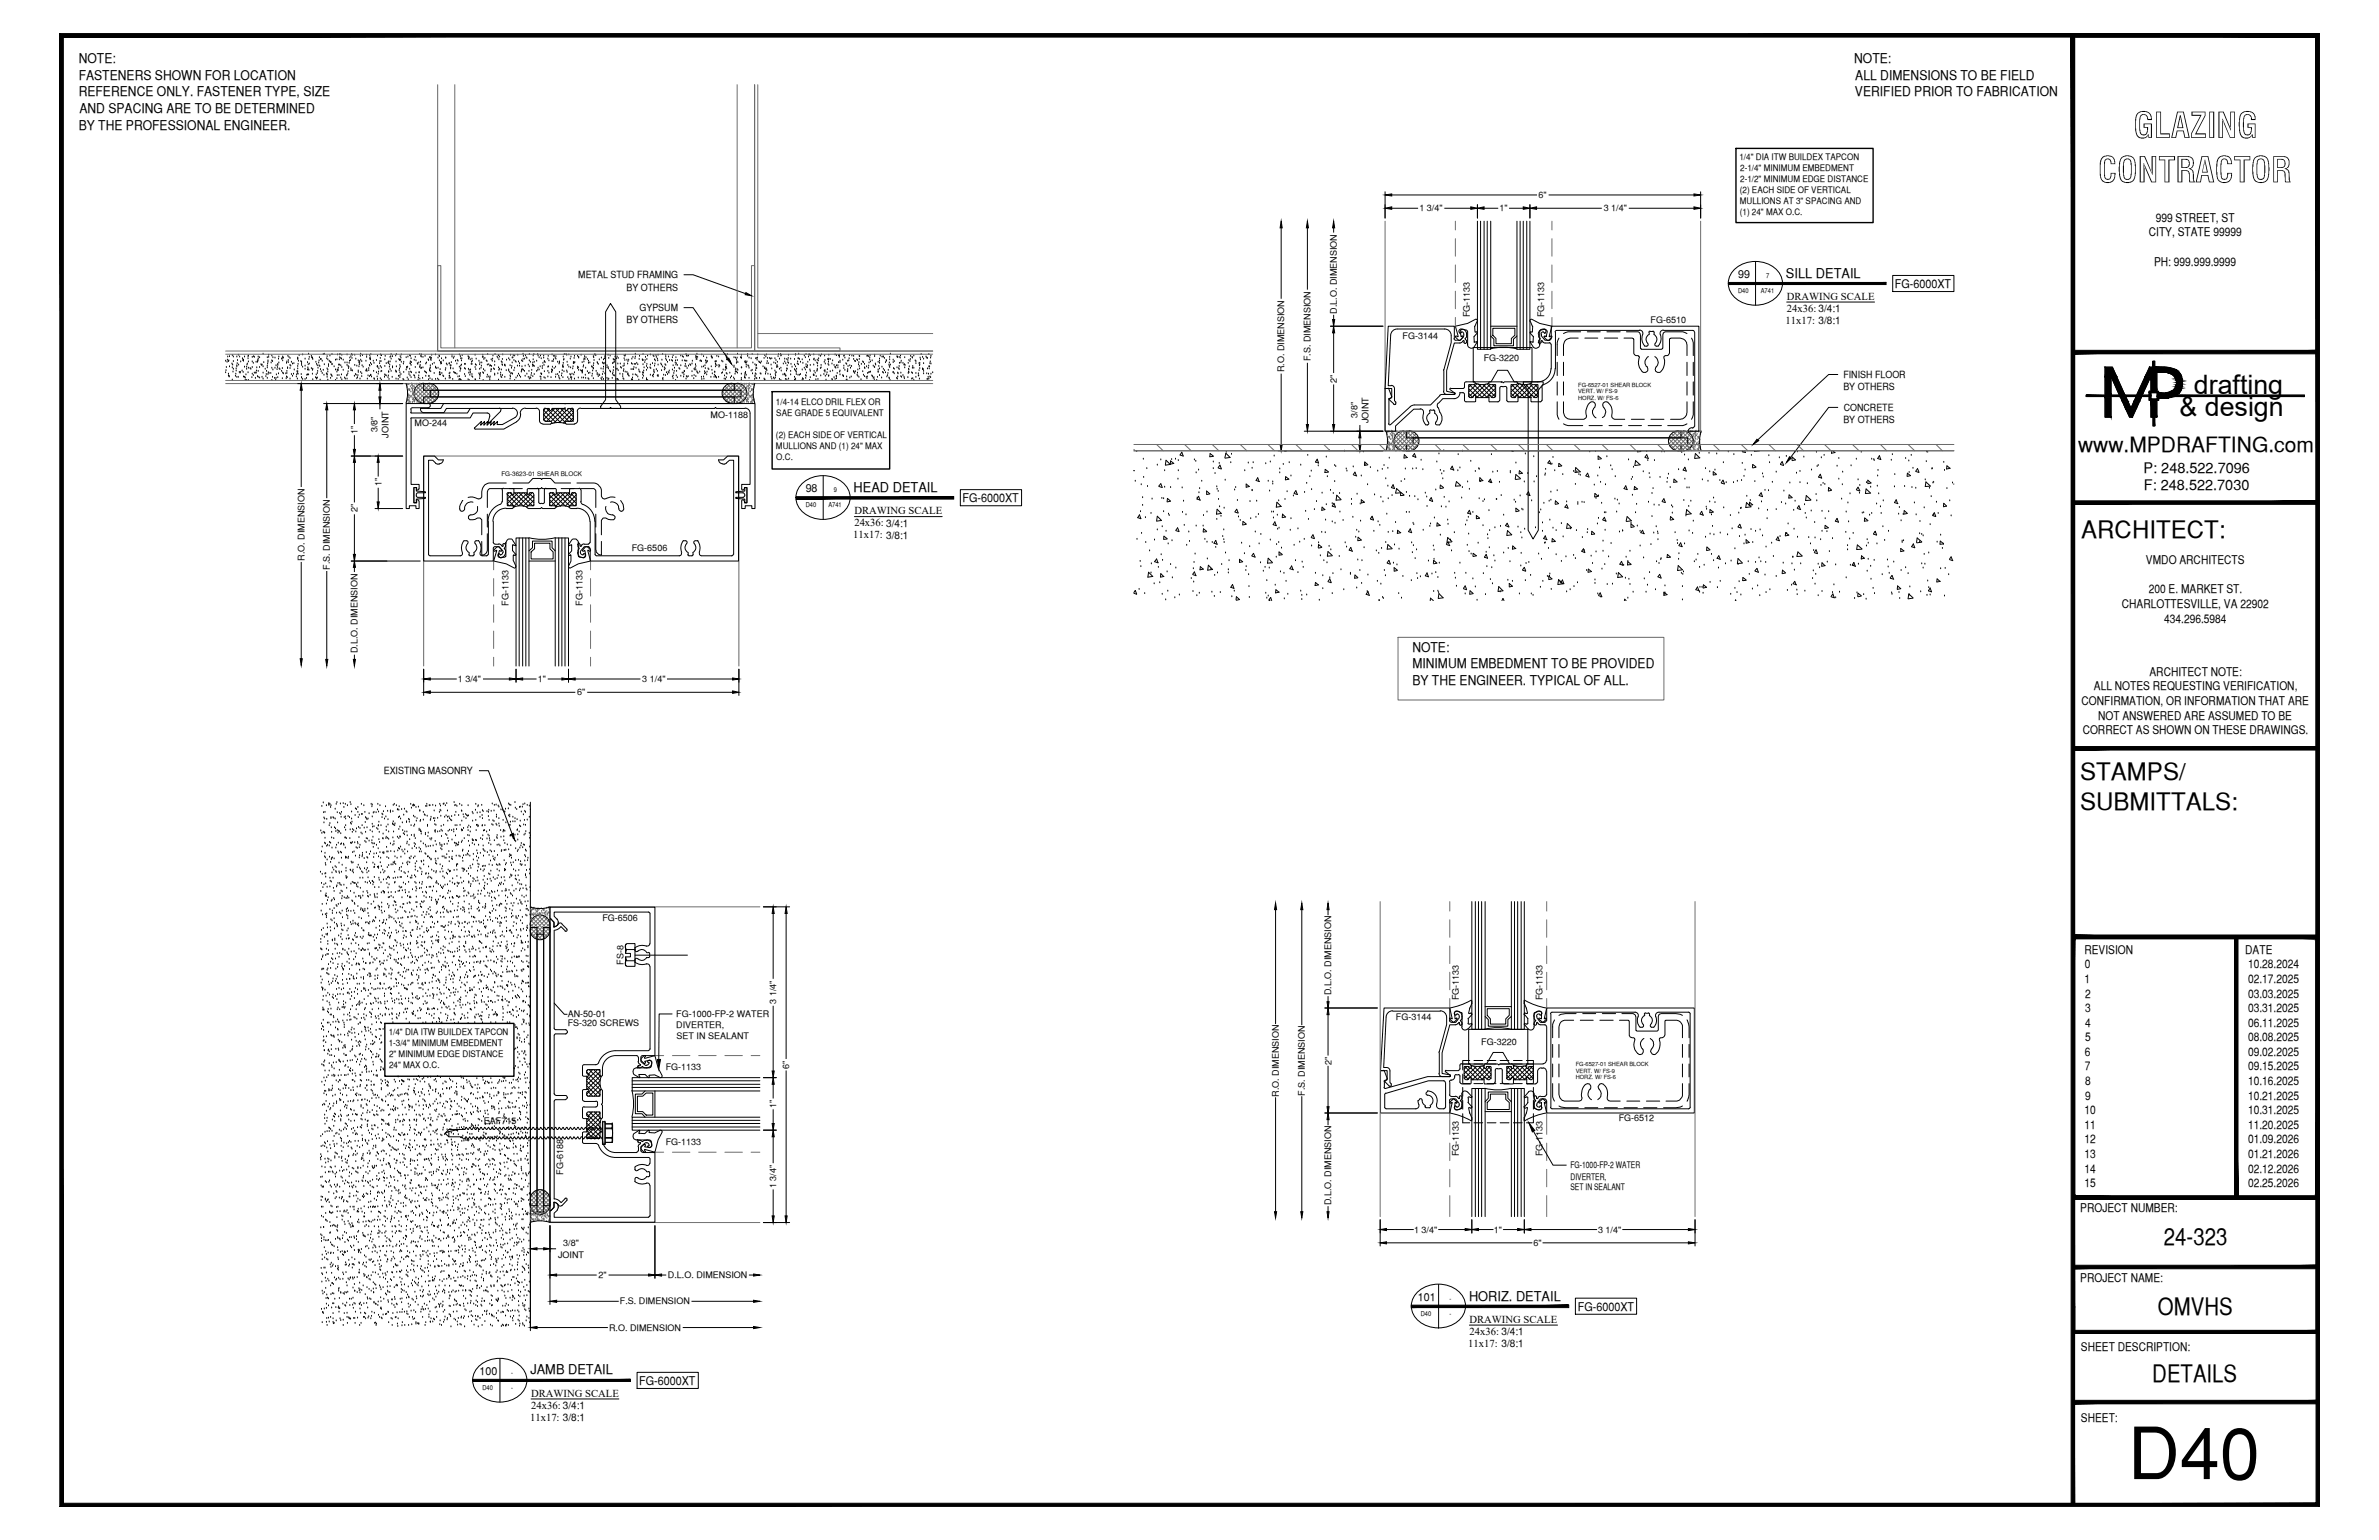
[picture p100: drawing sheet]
<svg xmlns="http://www.w3.org/2000/svg" width="432mm" height="279mm" viewBox="0 0 432 279" stroke-linecap="round" stroke-linejoin="round" font-family="sans-serif">
<defs><g id="words">
<text font-size="13.1" x="386.2" y="268.4">D40</text>
<g font-size="6.3">
<text x="387.2" y="25">GLAZING</text>
<text x="380.8" y="33.1">CONTRACTOR</text>
</g>
<g font-size="4.9">
<text x="398.2" y="71.5">drafting</text>
<text x="395.6" y="75.5">&amp; design</text>
</g>
<g font-size="4.4">
<text x="377.8" y="97.5">ARCHITECT:</text>
<text x="377.6" y="141.5">STAMPS/</text>
<text x="377.6" y="146.9">SUBMITTALS:</text>
<text x="392.7" y="225.8">24-323</text>
<text x="391.7" y="238.5">OMVHS</text>
<text x="390.7" y="250.7">DETAILS</text>
</g>
<text font-size="3.8" x="377.2" y="82">www.MPDRAFTING.com</text>
<g font-size="2.6">
<text x="389.1" y="85.8">P: 248.522.7096</text>
<text x="389.1" y="89">F: 248.522.7030</text>
</g>
<g font-size="2.4">
<text x="14.3" y="11.4">NOTE:</text>
<text x="336.5" y="11.4">NOTE:</text>
<text x="14.3" y="14.5">FASTENERS SHOWN FOR LOCATION</text>
<text x="14.3" y="17.5">REFERENCE ONLY. FASTENER TYPE, SIZE</text>
<text x="336.7" y="17.5">VERIFIED PRIOR TO FABRICATION</text>
<text x="336.7" y="14.5">ALL DIMENSIONS TO BE FIELD</text>
<text x="14.3" y="23.5">BY THE PROFESSIONAL ENGINEER.</text>
<text x="14.4" y="20.4">AND SPACING ARE TO BE DETERMINED</text>
<text x="324.2" y="50.4">SILL DETAIL</text>
<text x="154.9" y="89.2">HEAD DETAIL</text>
<text x="256.3" y="118.2">NOTE:</text>
<text x="256.3" y="121.2">MINIMUM EMBEDMENT TO BE PROVIDED</text>
<text x="256.3" y="124.2">BY THE ENGINEER. TYPICAL OF ALL.</text>
<text x="266.6" y="236">HORIZ. DETAIL</text>
<text x="96.3" y="249.4">JAMB DETAIL</text>
</g>
<g font-size="2.2">
<text x="391.3" y="40.2">999 STREET, ST</text>
<text x="390" y="42.9">CITY, STATE 99999</text>
<text x="343.9" y="52.2">FG-6000XT</text>
<text x="391" y="48.2">PH: 999.999.9999</text>
<text x="174.7" y="91.1">FG-6000XT</text>
<text x="389.5" y="102.3">VMDO ARCHITECTS</text>
<text x="390" y="107.6">200 E. MARKET ST.</text>
<text x="385.1" y="110.3">CHARLOTTESVILLE, VA 22902</text>
<text x="392.8" y="113">434.296.5984</text>
<text x="380" y="125.2">ALL NOTES REQUESTING VERIFICATION,</text>
<text x="390.1" y="122.6">ARCHITECT NOTE:</text>
<text x="377.8" y="127.9">CONFIRMATION, OR INFORMATION THAT ARE</text>
<text x="380.8" y="130.6">NOT ANSWERED ARE ASSUMED TO BE</text>
<text x="378" y="133.2">CORRECT AS SHOWN ON THESE DRAWINGS.</text>
<text x="378.3" y="173">REVISION</text>
<text x="407.5" y="173">DATE</text>
<text x="378.3" y="178.3">1</text>
<text x="378.4" y="175.7">0</text>
<text x="408" y="175.7">10.28.2024</text>
<text x="408" y="178.3">02.17.2025</text>
<text x="378.5" y="181">2</text>
<text x="378.5" y="183.6">3</text>
<text x="408" y="181">03.03.2025</text>
<text x="408" y="183.6">03.31.2025</text>
<text x="378.4" y="191.6">6</text>
<text x="378.5" y="186.2">4</text>
<text x="378.5" y="188.9">5</text>
<text x="408" y="186.2">06.11.2025</text>
<text x="408" y="188.9">08.08.2025</text>
<text x="408" y="191.6">09.02.2025</text>
<text x="378.4" y="194.2">7</text>
<text x="378.5" y="196.8">8</text>
<text x="408" y="194.2">09.15.2025</text>
<text x="408" y="196.8">10.16.2025</text>
<text x="378.3" y="202.1">10</text>
<text x="378.5" y="199.5">9</text>
<text x="408" y="199.5">10.21.2025</text>
<text x="408" y="202.1">10.31.2025</text>
<text x="378.3" y="204.8">11</text>
<text x="378.3" y="207.5">12</text>
<text x="408" y="204.8">11.20.2025</text>
<text x="408" y="207.5">01.09.2026</text>
<text x="378.3" y="210.1">13</text>
<text x="378.3" y="212.7">14</text>
<text x="378.3" y="215.4">15</text>
<text x="408" y="210.1">01.21.2026</text>
<text x="408" y="212.7">02.12.2026</text>
<text x="408" y="215.4">02.25.2026</text>
<text x="377.6" y="219.9">PROJECT NUMBER:</text>
<text x="377.6" y="232.5">PROJECT NAME:</text>
<text x="286.4" y="237.8">FG-6000XT</text>
<text x="377.7" y="245.2">SHEET DESCRIPTION:</text>
<text x="116" y="251.2">FG-6000XT</text>
<text x="377.7" y="257.9">SHEET:</text>
</g>
<g font-size="2">
<text x="315.5" y="50.5">99</text>
<text x="146.2" y="89.3">98</text>
<text x="257.4" y="236.1">101</text>
<text x="87.1" y="249.5">100</text>
</g>
<g font-size="1.9">
<text x="324.1" y="58.7">11x17: 3/8:1</text>
<text x="324.3" y="54.4">DRAWING SCALE</text>
<text x="324.3" y="56.6">24x36: 3/4:1</text>
<text x="155.1" y="93.3">DRAWING SCALE</text>
<text x="155.1" y="95.4">24x36: 3/4:1</text>
<text x="154.9" y="97.7">11x17: 3/8:1</text>
<text x="266.7" y="240">DRAWING SCALE</text>
<text x="266.5" y="244.3">11x17: 3/8:1</text>
<text x="266.7" y="242.2">24x36: 3/4:1</text>
<text x="96.2" y="257.8">11x17: 3/8:1</text>
<text x="96.4" y="253.4">DRAWING SCALE</text>
<text x="96.4" y="255.6">24x36: 3/4:1</text>
</g>
<g font-size="1.8">
<text x="105" y="50.5">METAL STUD FRAMING</text>
<text x="113.7" y="52.7">BY OTHERS</text>
<text x="113.7" y="58.7">BY OTHERS</text>
<text x="116.1" y="56.5">GYPSUM</text>
<text x="334.6" y="68.6">FINISH FLOOR</text>
<text x="334.6" y="70.8">BY OTHERS</text>
<text x="334.6" y="76.8">BY OTHERS</text>
<text x="334.6" y="74.5">CONCRETE</text>
<text x="69.7" y="140.5">EXISTING MASONRY</text>
</g>
<g font-size="1.6">
<text x="315.7" y="29.1">1/4&quot; DIA ITW BUILDEX TAPCON</text>
<text x="279.3" y="35.9">6&quot;</text>
<text x="315.8" y="35.1">(2) EACH SIDE OF VERTICAL</text>
<text x="315.8" y="31.1">2-1/4&quot; MINIMUM EMBEDMENT</text>
<text x="315.8" y="33.1">2-1/2&quot; MINIMUM EDGE DISTANCE</text>
<text x="257.6" y="38.4">1 3/4&quot;</text>
<text x="272.2" y="38.4">1&quot;</text>
<text x="291.1" y="38.4">3 1/4&quot;</text>
<text x="315.8" y="37.1">MULLIONS AT 3&quot; SPACING AND</text>
<text x="315.8" y="39.1">(1) 24&quot; MAX O.C.</text>
<text x="242.6" y="56.9" transform="rotate(-90 242.6 56.9)">D.L.O. DIMENSION</text>
<text x="266.8" y="57.6" transform="rotate(-90 266.8 57.6)">FG-1133</text>
<text x="280.3" y="57.6" transform="rotate(-90 280.3 57.6)">FG-1133</text>
<text x="299.6" y="58.7">FG-6510</text>
<text x="237.9" y="65.5" transform="rotate(-90 237.9 65.5)">F.S. DIMENSION</text>
<text x="254.6" y="61.5">FG-3144</text>
<text x="269.3" y="65.5">FG-3220</text>
<text x="233.1" y="67.5" transform="rotate(-90 233.1 67.5)">R.O. DIMENSION</text>
<text x="242.6" y="69.5" transform="rotate(-90 242.6 69.5)">2&quot;</text>
<text x="75.2" y="77.3">MO-244</text>
<text x="129" y="75.8">MO-1188</text>
<text x="140.8" y="73.5">1/4-14 ELCO DRIL FLEX OR</text>
<text x="140.9" y="75.5">SAE GRADE 5 EQUIVALENT</text>
<text x="246.4" y="75.8" transform="rotate(-90 246.4 75.8)">3/8&quot;</text>
<text x="248.4" y="76.8" transform="rotate(-90 248.4 76.8)">JOINT</text>
<text x="64.9" y="78.7" transform="rotate(-90 64.9 78.7)">1&quot;</text>
<text x="68.5" y="78.4" transform="rotate(-90 68.5 78.4)">3/8&quot;</text>
<text x="70.5" y="79.4" transform="rotate(-90 70.5 79.4)">JOINT</text>
<text x="140.8" y="79.5">(2) EACH SIDE OF VERTICAL</text>
<text x="140.8" y="81.5">MULLIONS AND (1) 24&quot; MAX</text>
<text x="140.9" y="83.5">O.C.</text>
<text x="69.2" y="88.3" transform="rotate(-90 69.2 88.3)">1&quot;</text>
<text x="64.9" y="93" transform="rotate(-90 64.9 93)">2&quot;</text>
<text x="55.2" y="101.7" transform="rotate(-90 55.2 101.7)">R.O. DIMENSION</text>
<text x="114.7" y="100">FG-6506</text>
<text x="59.9" y="103.4" transform="rotate(-90 59.9 103.4)">F.S. DIMENSION</text>
<text x="92.3" y="109.9" transform="rotate(-90 92.3 109.9)">FG-1133</text>
<text x="105.7" y="109.9" transform="rotate(-90 105.7 109.9)">FG-1133</text>
<text x="64.9" y="118.5" transform="rotate(-90 64.9 118.5)">D.L.O. DIMENSION</text>
<text x="83.1" y="123.8">1 3/4&quot;</text>
<text x="97.6" y="123.8">1&quot;</text>
<text x="116.6" y="123.8">3 1/4&quot;</text>
<text x="104.8" y="126.2">6&quot;</text>
<text x="109.3" y="167.1">FG-6506</text>
<text x="113.2" y="175.1" transform="rotate(-90 113.2 175.1)">FS-8</text>
<text x="103.1" y="184.6">AN-50-01</text>
<text x="122.7" y="184.6">FG-1000-FP-2 WATER</text>
<text x="140.9" y="182.1" transform="rotate(-90 140.9 182.1)">3 1/4&quot;</text>
<text x="241.6" y="180.6" transform="rotate(-90 241.6 180.6)">D.L.O. DIMENSION</text>
<text x="253.4" y="185">FG-3144</text>
<text x="264.8" y="181.5" transform="rotate(-90 264.8 181.5)">FG-1133</text>
<text x="280" y="181.5" transform="rotate(-90 280 181.5)">FG-1133</text>
<text x="70.5" y="187.8">1/4&quot; DIA ITW BUILDEX TAPCON</text>
<text x="70.5" y="189.8">1-3/4&quot; MINIMUM EMBEDMENT</text>
<text x="70.6" y="191.8">2&quot; MINIMUM EDGE DISTANCE</text>
<text x="103.1" y="186.2">FS-320 SCREWS</text>
<text x="122.7" y="186.6">DIVERTER,</text>
<text x="122.8" y="188.5">SET IN SEALANT</text>
<text x="268.9" y="189.5">FG-3220</text>
<text x="70.6" y="193.8">24&quot; MAX O.C.</text>
<text x="120.8" y="194.1">FG-1133</text>
<text x="143.3" y="193.9" transform="rotate(-90 143.3 193.9)">6&quot;</text>
<text x="241.7" y="193.2" transform="rotate(-90 241.7 193.2)">2&quot;</text>
<text x="87.8" y="204">EAF715</text>
<text x="140.9" y="201" transform="rotate(-90 140.9 201)">1&quot;</text>
<text x="232.1" y="199" transform="rotate(-90 232.1 199)">R.O. DIMENSION</text>
<text x="236.9" y="198.8" transform="rotate(-90 236.9 198.8)">F.S. DIMENSION</text>
<text x="293.8" y="203.5">FG-6512</text>
<text x="120.8" y="207.6">FG-1133</text>
<text x="264.8" y="209.8" transform="rotate(-90 264.8 209.8)">FG-1133</text>
<text x="280" y="209.8" transform="rotate(-90 280 209.8)">FG-1133</text>
<text x="102.2" y="213.1" transform="rotate(-90 102.2 213.1)">FG-6188</text>
<text x="140.9" y="215.6" transform="rotate(-90 140.9 215.6)">1 3/4&quot;</text>
<text x="285.1" y="212">FG-1000-FP-2 WATER</text>
<text x="285.1" y="214">DIVERTER,</text>
<text x="285.1" y="216">SET IN SEALANT</text>
<text x="241.6" y="218.7" transform="rotate(-90 241.6 218.7)">D.L.O. DIMENSION</text>
<text x="102.2" y="226.1">3/8&quot;</text>
<text x="256.7" y="223.6">1 3/4&quot;</text>
<text x="271.1" y="223.7">1&quot;</text>
<text x="278.3" y="226.1">6&quot;</text>
<text x="290.1" y="223.6">3 1/4&quot;</text>
<text x="101.3" y="228.2">JOINT</text>
<text x="108.6" y="231.9">2&quot;</text>
<text x="121.2" y="231.9">D.L.O. DIMENSION</text>
<text x="112.5" y="236.7">F.S. DIMENSION</text>
<text x="110.6" y="241.4">R.O. DIMENSION</text>
</g>
<g font-size="1.2">
<text x="315.5" y="53.1">D40</text>
<text x="319.6" y="53.1">A741</text>
<text x="320.5" y="50.5">7</text>
<text x="151.3" y="89.3">9</text>
<text x="146.2" y="92">D40</text>
<text x="150.4" y="92">A741</text>
<text x="257.9" y="238.7">D40</text>
<text x="263.1" y="236.1">-</text>
<text x="263.1" y="238.7">-</text>
<text x="92.8" y="249.5">-</text>
<text x="87.6" y="252.2">D40</text>
<text x="92.8" y="252.2">-</text>
</g>
<text font-size="1.1" x="91" y="86.3">FG-3623-01 SHEAR BLOCK</text>
<g font-size="1">
<text x="286.4" y="70.2">FG-6527-01 SHEAR BLOCK</text>
<text x="286.4" y="71.4">VERT. W/ FS-9</text>
<text x="286.4" y="72.6">HORZ. W/ FS-6</text>
<text x="286" y="193.5">FG-6527-01 SHEAR BLOCK</text>
<text x="286" y="194.6">VERT. W/ FS-9</text>
<text x="286" y="195.8">HORZ. W/ FS-6</text>
</g>
</g></defs>
<!-- layer: SURROUNDING CONDITIONS -->
<g fill="none" stroke="#000" stroke-width=".18">
<path d="M41 65.5h.1M41 67.6h.1M41 67.2h.1M41.1 66.7h.1M41.2 65.7h.1M41.3 65.3h.1M41.3 64.8h.1M41.5 65.6h.1M41.5 67.9h.1M41.5 68.2h.1M41.5 65.5h.1M41.6 68.4h.1"/>
<path d="M41.6 68.3h.1M41.7 66.5h.1M41.7 64.7h.1M42.1 66h.1M42.2 64.5h.1M42.2 66.7h.1M42.2 69h.1M42.2 66.2h.1M42.3 67.5h.1M42.4 65.6h.1M42.4 64.8h.1M42.4 67h.1"/>
<path d="M42.7 68.3h.1M42.8 67.9h.1M42.9 67.3h.1M42.9 66.9h.1M43 68.5h.1M43 66.5h.1M43 64.8h.1M43 66.4h.1M43.1 66h.1M43.1 65.4h.1M43.2 64.5h.1M43.2 68.5h.1"/>
<path d="M43.3 66.2h.1M43.4 67.6h.1M43.5 64.8h.1M43.6 67.7h.1M43.6 67.6h.1M43.7 65.7h.1M43.9 67.3h.1M44 65.1h.1M44.1 65.4h.1M44.1 67.6h.1M44.2 65.3h.1M44.2 65.5h.1"/>
<path d="M44.2 68.4h.1M44.4 68.5h.1M44.4 66.6h.1M44.4 64.8h.1M44.5 69h.1M44.5 68.6h.1M44.6 68h.1M44.8 67h.1M44.8 66.6h.1M44.8 69h.1M44.8 66.2h.1M44.9 66h.1"/>
<path d="M45 67.6h.1M45 65.1h.1M45 64.7h.1M45.1 65.7h.1M45.1 64.6h.1M45.1 66.8h.1M45.1 69h.1M45.4 66.9h.1M45.5 67h.1M45.7 68.5h.1M45.8 66.7h.1M45.8 64.8h.1"/>
<path d="M45.8 65.7h.1M45.8 67.9h.1M46 65.9h.1M46 68.1h.1M46 64.7h.1M46.2 64.8h.1M46.2 67.7h.1M46.4 68.6h.1M46.4 67.7h.1M46.5 65.7h.1M46.5 67.7h.1M46.5 67.3h.1"/>
<path d="M46.6 66.7h.1M46.7 65.7h.1M46.7 68.3h.1M46.8 65.4h.1M46.8 65.5h.1M46.9 64.8h.1M46.9 65.2h.1M46.9 67.4h.1M46.9 68.5h.1M47.1 68.6h.1M47.1 66.7h.1M47.1 64.9h.1"/>
<path d="M47.4 66.2h.1M47.5 66.3h.1M47.6 66.2h.1M47.6 68.5h.1M47.8 67.7h.1M47.8 64.3h.1M47.8 66.5h.1M47.8 68.8h.1M47.9 65.8h.1M48.1 67h.1M48.3 68.3h.1M48.3 67.9h.1"/>
<path d="M48.4 67.4h.1M48.5 68.6h.1M48.5 66.7h.1M48.5 64.9h.1M48.5 66.4h.1M48.6 66h.1M48.6 65.5h.1M48.6 65.7h.1M48.6 67.9h.1M48.7 67.6h.1M48.8 64.5h.1M48.8 64.8h.1"/>
<path d="M48.8 67.8h.1M49.1 67.8h.1M49.2 65.8h.1M49.3 64.6h.1M49.3 66.8h.1M49.3 69h.1M49.3 65.5h.1M49.5 65.6h.1M49.5 68.5h.1M49.5 64.9h.1M49.5 67.1h.1M49.8 68.6h.1"/>
<path d="M49.9 66.8h.1M49.9 65h.1M50 69h.1M50.1 68.6h.1M50.1 66.4h.1M50.2 68h.1M50.3 67.1h.1M50.4 66.7h.1M50.4 66.1h.1M50.4 66.3h.1M50.4 68.5h.1M50.5 67.8h.1"/>
<path d="M50.5 65.2h.1M50.6 65.8h.1M50.6 64.8h.1M50.7 66.9h.1M50.8 67.1h.1M51.1 65.2h.1M51.1 67.4h.1M51.2 68.7h.1M51.2 66.9h.1M51.2 65h.1M51.3 65.5h.1M51.3 67.7h.1"/>
<path d="M51.3 64.8h.1M51.4 65h.1M51.4 67.8h.1M51.9 67.8h.1M51.9 68.7h.1M52 65.9h.1M52 68.4h.1M52.1 67.8h.1M52.1 67.4h.1M52.1 65.7h.1M52.1 68.5h.1M52.2 66.7h.1"/>
<path d="M52.2 66.9h.1M52.3 64.6h.1M52.3 65.8h.1M52.3 65.4h.1M52.5 64.8h.1M52.6 68.8h.1M52.6 66.9h.1M52.6 65h.1M52.6 66.3h.1M52.8 66.4h.1M52.9 65.7h.1M52.9 67.9h.1"/>
<path d="M53.1 66h.1M53.1 68.3h.1M53.3 67.9h.1M53.3 66h.1M53.4 67.1h.1M53.8 68.4h.1M53.8 68h.1M53.9 67.4h.1M54 68.8h.1M54 67.8h.1M54 66.9h.1M54 65.1h.1"/>
<path d="M54 66.5h.1M54 65.2h.1M54 67.4h.1M54 65h.1M54.1 66.1h.1M54.1 67.9h.1M54.2 65.5h.1M54.3 64.5h.1M54.6 65.6h.1M54.7 67.9h.1M54.7 66h.1M54.7 66.3h.1"/>
<path d="M54.7 68.5h.1M54.7 65.7h.1M54.7 68.6h.1M54.9 64.4h.1M54.9 66.6h.1M54.9 68.8h.1M55.4 68.8h.1M55.4 67h.1M55.4 65.2h.1M55.4 66.4h.1M55.6 68.6h.1M55.7 68.1h.1"/>
<path d="M55.8 67.1h.1M55.8 65.8h.1M55.8 68h.1M55.9 66.7h.1M55.9 66.2h.1M55.9 67.1h.1M56 68h.1M56 64.3h.1M56.1 65.2h.1M56.1 67.2h.1M56.1 66h.1M56.1 64.8h.1"/>
<path d="M56.5 64.6h.1M56.5 66.9h.1M56.6 64.9h.1M56.7 65h.1M56.7 67.2h.1M56.7 67.9h.1M56.8 68.9h.1M56.8 67h.1M56.8 65.2h.1M57.3 68.5h.1M57.3 65.7h.1M57.4 68h.1"/>
<path d="M57.4 68.6h.1M57.5 66.1h.1M57.5 68.8h.1M57.6 67.8h.1M57.6 66.4h.1M57.6 68.6h.1M57.7 67.4h.1M57.7 66.8h.1M57.8 65.8h.1M57.9 65.5h.1M57.9 66.4h.1M58 64.9h.1"/>
<path d="M58 66.5h.1M58.1 69h.1M58.2 67.1h.1M58.2 65.2h.1M58.3 65.2h.1M58.3 67.4h.1M58.5 65.5h.1M58.5 67.8h.1M58.7 64.3h.1M58.7 67.2h.1M58.8 68.1h.1M58.9 66.2h.1"/>
<path d="M58.9 64.3h.1M59.2 67.8h.1M59.3 65.1h.1M59.4 68.5h.1M59.4 68.1h.1M59.4 64.7h.1M59.4 66.9h.1M59.4 67.9h.1M59.5 69h.1M59.5 67.1h.1M59.5 65.3h.1M59.5 67.5h.1"/>
<path d="M59.6 66.5h.1M59.6 66.2h.1M59.8 65.5h.1M59.9 64.6h.1M59.9 65.7h.1M60 65.8h.1M60 68.6h.1M60.1 65.8h.1M60.1 68h.1M60.2 68.1h.1M60.3 66.2h.1M60.3 64.3h.1"/>
<path d="M60.3 66.1h.1M60.3 68.3h.1M60.6 66.5h.1M60.9 69h.1M60.9 67.1h.1M60.9 65.3h.1M61.2 68.7h.1M61.2 65.3h.1M61.2 67.5h.1M61.2 68.1h.1M61.2 67.1h.1M61.3 64.4h.1"/>
<path d="M61.3 67.2h.1M61.4 66.8h.1M61.5 66.2h.1M61.5 68.1h.1M61.6 66.2h.1M61.6 65.3h.1M61.7 64.4h.1M61.7 64.9h.1M61.7 64.3h.1M61.8 66.4h.1M61.8 68.6h.1M61.8 65h.1"/>
<path d="M62 65.2h.1M62 68h.1M62 64.5h.1M62 66.7h.1M62 68.9h.1M62.3 67.2h.1M62.3 65.3h.1M62.5 68.6h.1M62.6 65.8h.1M62.7 68.8h.1M62.9 68.2h.1M63 66.3h.1"/>
<path d="M63 64.4h.1M63 68.8h.1M63 65.8h.1M63 68.1h.1M63.1 67.8h.1M63.2 67.4h.1M63.2 66.5h.1M63.2 66.9h.1M63.3 66.6h.1M63.4 65.9h.1M63.4 65.5h.1M63.5 65h.1"/>
<path d="M63.6 65.4h.1M63.7 67.2h.1M63.7 64.7h.1M63.7 66.9h.1M63.8 64.3h.1M63.9 65h.1M63.9 67.2h.1M63.9 64.5h.1M63.9 67.3h.1M64.3 68.3h.1M64.4 66.3h.1M64.4 64.5h.1"/>
<path d="M64.5 67.9h.1M64.6 65.2h.1M64.6 68.1h.1M64.8 66.4h.1M64.8 68.7h.1M64.9 68.5h.1M65 68.1h.1M65 67.3h.1M65 65.5h.1M65 67.6h.1M65.2 66.5h.1M65.2 65.8h.1"/>
<path d="M65.2 66.2h.1M65.3 65.6h.1M65.3 65.9h.1M65.3 68.8h.1M65.4 64.6h.1M65.5 64.3h.1M65.5 65.3h.1M65.5 67.6h.1M65.7 68.3h.1M65.7 65.6h.1M65.7 67.8h.1M65.7 66.4h.1"/>
<path d="M65.8 64.5h.1M65.9 66.6h.1M66.4 67.3h.1M66.4 65.5h.1M66.5 67.2h.1M66.5 64.8h.1M66.5 67.1h.1M66.5 64.5h.1M66.6 67.4h.1M66.7 68.8h.1M66.8 68.2h.1M66.9 67.2h.1"/>
<path d="M66.9 66.9h.1M67.1 68.3h.1M67.1 66.3h.1M67.1 66.4h.1M67.1 64.5h.1M67.1 65.1h.1M67.2 65.3h.1M67.2 64.9h.1M67.2 65.9h.1M67.2 68.1h.1M67.2 65.2h.1M67.3 64.3h.1"/>
<path d="M67.3 68.1h.1M67.4 66.2h.1M67.4 68.4h.1M67.8 65.5h.1M67.8 67.4h.1M67.9 65.9h.1M67.9 68.7h.1M67.9 68.8h.1M68.3 65.4h.1M68.3 67.6h.1M68.5 68.4h.1M68.5 66.5h.1"/>
<path d="M68.5 64.6h.1M68.5 68.8h.1M68.6 66.7h.1M68.6 67.9h.1M68.7 67.5h.1M68.8 66.9h.1M68.9 66h.1M69 65.6h.1M69 65h.1M69 66.5h.1M69 68.7h.1M69.1 64.4h.1"/>
<path d="M69.2 67.4h.1M69.2 65.6h.1M69.2 64.5h.1M69.2 66.7h.1M69.2 69h.1M69.3 67.4h.1M69.8 68.5h.1M69.8 66.5h.1M69.8 65.3h.1M69.8 68h.1M69.9 64.6h.1M69.9 68.1h.1"/>
<path d="M70.1 66h.1M70.1 68.2h.1M70.4 68.5h.1M70.4 65.8h.1M70.5 68.2h.1M70.5 67.4h.1M70.5 65.7h.1M70.5 67.6h.1M70.5 66h.1M70.6 68.8h.1M70.7 66.6h.1M70.7 66.2h.1"/>
<path d="M70.8 65.7h.1M70.8 64.8h.1M70.8 67.1h.1M70.9 64.7h.1M71 64.3h.1M71 65.2h.1M71 67.4h.1M71.2 68.5h.1M71.2 66.5h.1M71.2 64.7h.1M71.2 66.7h.1M71.8 64.6h.1"/>
<path d="M71.8 67.3h.1M71.9 65.7h.1M71.9 68.8h.1M71.9 67.5h.1M71.9 64.3h.1M71.9 66.5h.1M72.3 68.8h.1M72.3 68.3h.1M72.4 65.2h.1M72.5 67.2h.1M72.5 66.9h.1M72.5 65.3h.1"/>
<path d="M72.6 68.5h.1M72.6 66.3h.1M72.6 65.4h.1M72.6 67.6h.1M72.6 68.2h.1M72.6 66.6h.1M72.6 64.7h.1M72.7 65.3h.1M72.8 65h.1M72.8 67.9h.1M72.8 64.4h.1M72.8 65.7h.1"/>
<path d="M73.2 68.8h.1M73.2 66h.1M73.3 67.6h.1M73.3 65.7h.1M73.3 69h.1M73.7 64.9h.1M73.7 67.1h.1M73.8 66.7h.1M73.9 66.8h.1M73.9 68.6h.1M74 66.6h.1M74 64.8h.1"/>
<path d="M74.1 68.9h.1M74.2 67.9h.1M74.2 67.6h.1M74.4 67h.1M74.4 64.5h.1M74.4 66h.1M74.4 68.2h.1M74.5 66h.1M74.5 65.7h.1M74.5 64.6h.1M74.5 67.5h.1M74.6 65.1h.1"/>
<path d="M74.6 66.3h.1M74.6 68.5h.1M74.7 67.6h.1M74.7 65.8h.1M75.1 68.1h.1M75.2 65.3h.1M75.2 68.3h.1M75.3 68.6h.1M75.4 66.7h.1M75.4 64.8h.1M75.5 65.5h.1M75.5 67.7h.1"/>
<path d="M75.8 66h.1M75.8 66.1h.1M75.9 69h.1M75.9 68.6h.1M76 65.8h.1M76 68.2h.1M76.1 67.6h.1M76.2 66.7h.1M76.2 64.3h.1M76.2 66.5h.1M76.2 68.8h.1M76.3 66.3h.1"/>
<path d="M76.3 65.7h.1M76.4 64.6h.1M76.4 66.9h.1M76.5 64.8h.1M76.5 64.4h.1M76.5 66.8h.1M76.7 68.6h.1M76.8 66.7h.1M76.8 64.8h.1M77.1 67.4h.1M77.2 64.6h.1M77.2 67.6h.1"/>
<path d="M77.3 66h.1M77.3 68.3h.1M77.4 67.7h.1M77.4 65.8h.1M77.7 65.3h.1M77.8 68.9h.1M77.8 65.4h.1M77.9 68.3h.1M78 67.3h.1M78 64.9h.1M78 67.1h.1M78 68.7h.1"/>
<path d="M78 66.9h.1M78.1 66.7h.1M78.1 66.4h.1M78.2 64.9h.1M78.2 65.2h.1M78.2 67.4h.1M78.2 65.4h.1M78.3 65h.1M78.4 64.5h.1M78.4 68.9h.1M78.5 66.1h.1M78.8 67.8h.1"/>
<path d="M78.8 65.9h.1M79.1 64.4h.1M79.1 66.6h.1M79.1 68.8h.1M79.1 66.7h.1M79.2 66.9h.1M79.4 68.8h.1M79.5 66.8h.1M79.5 65h.1M79.6 69h.1M79.7 64.6h.1M79.8 68h.1"/>
<path d="M79.8 65.5h.1M79.8 67.7h.1M79.8 64.7h.1M79.8 67.6h.1M79.9 67.1h.1M79.9 65.8h.1M79.9 68h.1M80 66h.1M80.1 65.7h.1M80.1 66h.1M80.1 65.1h.1M80.2 67.8h.1"/>
<path d="M80.4 68.2h.1M80.5 65.5h.1M80.5 68.3h.1M80.8 68.8h.1M80.8 67.2h.1M80.9 66.9h.1M80.9 65h.1M81 66h.1M81.2 66.2h.1M81.5 67.8h.1M81.5 66h.1M81.5 68.6h.1"/>
<path d="M81.5 68.3h.1M81.6 68.3h.1M81.7 67.7h.1M81.7 66.4h.1M81.7 68.6h.1M81.8 66.7h.1M81.8 66.9h.1M81.9 66.4h.1M81.9 65.8h.1M82 64.8h.1M82 64.5h.1M82.2 68.8h.1"/>
<path d="M82.2 66.9h.1M82.3 65h.1M82.4 67.6h.1M82.4 64.8h.1M82.5 67.7h.1M82.7 65.5h.1M82.7 67.8h.1M82.9 67.9h.1M82.9 66h.1M83 65.4h.1M83.1 65.5h.1M83.1 68.4h.1"/>
<path d="M83.3 69h.1M83.4 68.3h.1M83.4 64.4h.1M83.4 66.6h.1M83.4 68.8h.1M83.5 67.4h.1M83.6 68.9h.1M83.6 67h.1M83.6 64.7h.1M83.6 66.9h.1M83.6 65.1h.1M83.6 66.4h.1"/>
<path d="M83.7 69h.1M83.8 65.5h.1M83.8 66.2h.1M83.8 65.1h.1M83.9 64.5h.1M84.3 67.9h.1M84.3 66.1h.1M84.3 66.9h.1M84.5 66.1h.1M84.5 68.3h.1M84.5 67h.1M85 68.9h.1"/>
<path d="M85 64.7h.1M85 67h.1M85 65.2h.1M85.1 64.8h.1M85.1 67.7h.1M85.2 69h.1M85.2 65h.1M85.2 67.2h.1M85.3 68.1h.1M85.3 67.7h.1M85.3 65.3h.1M85.3 67.5h.1"/>
<path d="M85.4 67.1h.1M85.5 66.1h.1M85.6 65.7h.1M85.7 67.9h.1M85.7 66.1h.1M85.7 65.2h.1M85.7 68.3h.1M85.7 65.5h.1M85.8 68.5h.1M86.2 64.5h.1M86.2 66.7h.1M86.2 68.9h.1"/>
<path d="M86.3 69h.1M86.3 66.2h.1M86.4 67.1h.1M86.4 65.2h.1M86.4 66.3h.1M86.9 65.5h.1M86.9 67.8h.1M87.1 68h.1M87.1 66.2h.1M87.1 68.7h.1M87.1 67h.1M87.1 68.3h.1"/>
<path d="M87.1 65.8h.1M87.1 68.1h.1M87.2 67.8h.1M87.3 66.8h.1M87.4 66.4h.1M87.4 65.8h.1M87.6 64.8h.1M87.6 64.5h.1M87.6 67.6h.1M87.7 69h.1M87.7 64.8h.1M87.8 67.1h.1"/>
<path d="M87.8 67.8h.1M87.8 65.2h.1M88 65h.1M88 67.3h.1M88.3 65.5h.1M88.4 65.6h.1M88.4 68.5h.1M88.5 68.1h.1M88.5 66.2h.1M88.5 64.3h.1M88.7 66.2h.1M88.7 68.4h.1"/>
<path d="M88.9 69h.1M88.9 66.4h.1M88.9 68.6h.1M89 68.4h.1M89 66.4h.1M89.1 67.4h.1M89.2 67.1h.1M89.2 65.3h.1M89.2 66.5h.1M89.3 65.5h.1M89.4 65.2h.1M89.5 64.6h.1"/>
<path d="M89.6 66.9h.1M89.7 67.1h.1M89.8 68.1h.1M89.8 66.3h.1M89.8 65.7h.1M89.8 67.9h.1M89.9 64.3h.1M90.2 64.8h.1M90.4 65h.1M90.4 67.8h.1M90.5 64.5h.1M90.5 66.7h.1"/>
<path d="M90.5 69h.1M90.6 67.2h.1M90.6 65.3h.1M90.7 64.8h.1M90.7 67h.1M90.9 68.1h.1M90.9 67.7h.1M90.9 68.4h.1M91 67.1h.1M91 65.7h.1M91.1 68.5h.1M91.1 66.2h.1"/>
<path d="M91.1 65.8h.1M91.2 68.1h.1M91.2 66.3h.1M91.2 65.2h.1M91.2 64.4h.1M91.6 66.3h.1M91.6 66.2h.1M91.6 68.5h.1M91.7 66.4h.1M91.9 67.2h.1M91.9 65.3h.1M92.3 65.1h.1"/>
<path d="M92.3 67.3h.1M92.3 67.1h.1M92.5 65.3h.1M92.5 67.6h.1M92.6 68.2h.1M92.6 66.4h.1M92.6 68.8h.1M92.6 64.5h.1M92.6 68.4h.1M92.7 67.8h.1M92.8 66.8h.1M92.9 66.5h.1"/>
<path d="M92.9 67.8h.1M93 65.8h.1M93 65h.1M93 67.9h.1M93.1 64.9h.1M93.2 64.5h.1M93.3 67.2h.1M93.3 65.4h.1M93.4 64.6h.1M93.4 66.8h.1M93.4 69h.1M93.5 65.6h.1"/>
<path d="M93.7 65.7h.1M93.7 68.6h.1M93.9 68.3h.1M93.9 66.4h.1M94 64.5h.1M94.1 65.7h.1M94.1 67.9h.1M94.3 66h.1M94.3 68.2h.1M94.3 66.4h.1M94.5 68.5h.1M94.6 67.5h.1"/>
<path d="M94.7 67.3h.1M94.7 65.5h.1M94.7 67.1h.1M94.7 66.5h.1M94.9 65.6h.1M94.9 67.1h.1M94.9 65.2h.1M94.9 64.3h.1M95 64.6h.1M95 67.2h.1M95.2 65.2h.1M95.2 67.4h.1"/>
<path d="M95.3 68.3h.1M95.3 66.4h.1M95.4 64.5h.1M95.5 64.9h.1M95.6 65h.1M95.6 67.9h.1M95.9 66.2h.1M95.9 68.5h.1M96 67.4h.1M96.1 65.5h.1M96.1 64.3h.1M96.1 66.5h.1"/>
<path d="M96.1 68.8h.1M96.2 68.5h.1M96.3 65.7h.1M96.3 68.6h.1M96.4 68.1h.1M96.5 67.8h.1M96.5 67.2h.1M96.6 66.2h.1M96.7 68.3h.1M96.7 66.5h.1M96.7 65.8h.1M96.8 64.6h.1"/>
<path d="M96.8 65.3h.1M96.8 66.4h.1M96.9 64.3h.1M97 65.7h.1M97 67.9h.1M97 66.5h.1M97.4 67.4h.1M97.4 65.5h.1M97.6 64.3h.1M97.6 67.2h.1M97.7 64.6h.1M97.7 66.8h.1"/>
<path d="M97.9 64.9h.1M97.9 67.1h.1M98 68.4h.1M98 66.5h.1M98.1 64.6h.1M98.2 68.8h.1M98.2 68.5h.1M98.2 67.8h.1M98.2 65.1h.1M98.3 67.9h.1M98.4 66.9h.1M98.4 66.5h.1"/>
<path d="M98.6 65.9h.1M98.7 65h.1M98.7 64.6h.1M98.7 66.3h.1M98.7 68.5h.1M98.8 67.4h.1M98.8 65.6h.1M98.8 65.7h.1M98.9 65.8h.1M98.9 68.6h.1M99.4 68.4h.1M99.4 66.6h.1"/>
<path d="M99.4 65.2h.1M99.4 67.4h.1M99.5 64.6h.1M99.6 66.5h.1M99.6 65.5h.1M99.6 67.7h.1M100 68.5h.1M100.1 67.5h.1M100.1 67.6h.1M100.1 67.1h.1M100.2 65.6h.1M100.2 67.2h.1"/>
<path d="M100.2 64.4h.1M100.3 66.6h.1M100.3 67.2h.1M100.4 65.6h.1M100.5 65.3h.1M100.5 64.6h.1M100.6 64.6h.1M100.6 66.9h.1M100.8 65h.1M100.8 68.5h.1M100.8 66.6h.1M100.9 64.7h.1"/>
<path d="M100.9 65.2h.1M100.9 68h.1M101.2 65.7h.1M101.2 67.9h.1M101.4 68.3h.1M101.5 66h.1M101.5 68.6h.1M101.5 67.6h.1M101.5 65.7h.1M101.5 65.8h.1M101.6 68.8h.1M101.9 68.2h.1"/>
<path d="M102 67.8h.1M102 67.2h.1M102.1 66.5h.1M102.2 68.5h.1M102.2 66.7h.1M102.2 66.3h.1M102.2 64.8h.1M102.2 65.9h.1M102.2 66.6h.1M102.3 65.3h.1M102.4 65.2h.1M102.4 67.4h.1"/>
<path d="M102.4 64.3h.1M102.7 64.3h.1M102.9 64.5h.1M102.9 67.3h.1M102.9 67.6h.1M102.9 65.7h.1M103.1 66.3h.1M103.1 68.5h.1M103.3 64.4h.1M103.3 66.6h.1M103.3 68.8h.1M103.4 67.9h.1"/>
<path d="M103.5 65.2h.1M103.6 68.5h.1M103.6 66.7h.1M103.6 68.1h.1M103.6 64.8h.1M103.7 68.8h.1M103.8 68.5h.1M103.8 67.9h.1M103.9 66.9h.1M104 66.5h.1M104.1 66h.1M104.1 65.8h.1"/>
<path d="M104.1 68h.1M104.2 65h.1M104.2 65.9h.1M104.3 67.6h.1M104.3 64.6h.1M104.3 68.8h.1M104.3 65.8h.1M104.8 64.6h.1M104.8 66.9h.1M104.8 66.6h.1M105 68.6h.1M105 66.7h.1"/>
<path d="M105 64.8h.1M105 65h.1M105 67.2h.1M105.4 67.2h.1M105.5 64.5h.1M105.5 67.4h.1M105.6 68.6h.1M105.7 67.7h.1M105.7 65.8h.1M105.7 67.6h.1M105.7 67.2h.1M105.9 66.6h.1"/>
<path d="M105.9 66.4h.1M105.9 68.6h.1M106 65.7h.1M106 65.3h.1M106 65.1h.1M106.1 64.7h.1M106.2 65.2h.1M106.2 68.1h.1M106.3 68.6h.1M106.3 66.8h.1M106.4 64.9h.1M106.6 65.2h.1"/>
<path d="M106.6 67.4h.1M106.7 68.7h.1M106.8 65.5h.1M106.8 67.8h.1M106.8 65.9h.1M106.9 68.8h.1M107.1 67.7h.1M107.1 65.8h.1M107.4 66.5h.1M107.4 68.3h.1M107.5 67.9h.1M107.5 66.7h.1"/>
<path d="M107.6 67.3h.1M107.7 68.7h.1M107.7 66.9h.1M107.7 66.4h.1M107.7 64.7h.1M107.8 64.9h.1M107.8 66h.1M107.8 65.4h.1M107.9 64.4h.1M108 64.4h.1M108.1 64.5h.1M108.2 67.4h.1"/>
<path d="M108.4 67.8h.1M108.4 65.8h.1M108.4 68h.1M108.5 65.9h.1M108.6 66.1h.1M108.6 68.3h.1M108.7 68h.1M108.8 65.3h.1M108.8 68.1h.1M109.1 68.7h.1M109.1 66.9h.1M109.2 65h.1"/>
<path d="M109.2 68.9h.1M109.3 68.5h.1M109.3 67.9h.1M109.3 65.8h.1M109.5 67h.1M109.5 67.5h.1M109.5 66h.1M109.5 66.6h.1M109.5 65.3h.1M109.5 68.8h.1M109.6 66h.1M109.7 65.1h.1"/>
<path d="M109.8 67.8h.1M109.8 65.9h.1M109.8 64.7h.1M110.2 66.4h.1M110.2 68.6h.1M110.2 66.7h.1M110.4 64.5h.1M110.4 66.7h.1M110.4 68.9h.1M110.4 66.9h.1M110.5 68.8h.1M110.5 65h.1"/>
<path d="M110.7 67.3h.1M110.7 64.6h.1M110.8 67.5h.1M111.1 68.6h.1M111.2 67.9h.1M111.2 66h.1M111.3 67.6h.1M111.3 67.2h.1M111.3 65.8h.1M111.3 68.1h.1M111.3 65.2h.1M111.4 66.7h.1"/>
<path d="M111.4 65.3h.1M111.5 65.7h.1M111.5 68.2h.1M111.6 65.3h.1M111.6 64.8h.1M111.8 68.8h.1M111.8 67h.1M111.9 65.1h.1M112 64.8h.1M112 67h.1M112.1 68.8h.1M112.1 66h.1"/>
<path d="M112.2 65h.1M112.2 67.2h.1M112.2 69h.1M112.5 67.9h.1M112.6 66h.1M112.6 66.7h.1M112.8 66.8h.1M113 68.3h.1M113 67.9h.1M113.1 66.5h.1M113.1 68.7h.1M113.2 67.4h.1"/>
<path d="M113.2 68.8h.1M113.2 67.1h.1M113.3 65.1h.1M113.3 66.4h.1M113.3 66h.1M113.3 64.5h.1M113.4 65.4h.1M113.4 64.6h.1M113.5 67.5h.1M113.5 64.5h.1M113.8 65.3h.1M113.8 67.6h.1"/>
<path d="M113.9 67.9h.1M113.9 66h.1M114 65.6h.1M114 67.8h.1M114 68.1h.1M114.1 65.3h.1M114.2 68.3h.1M114.6 67.1h.1M114.6 68.9h.1M114.6 66h.1M114.7 65.2h.1M114.7 69h.1"/>
<path d="M114.7 66.1h.1M114.8 68.6h.1M114.8 69h.1M114.9 68h.1M114.9 64.8h.1M114.9 67.1h.1M115 67.1h.1M115.1 66.7h.1M115.1 66.1h.1M115.3 65.1h.1M115.3 68h.1M115.3 66.1h.1"/>
<path d="M115.3 64.3h.1M115.3 64.8h.1M115.4 66.8h.1M115.6 65.9h.1M115.6 68.1h.1M115.8 66.2h.1M115.8 68.4h.1M116 69h.1M116 67.1h.1M116 65.2h.1M116 67.4h.1M116.1 64.6h.1"/>
<path d="M116.1 67.6h.1M116.6 65.3h.1M116.6 68h.1M116.6 68.6h.1M116.6 65.4h.1M116.6 67.6h.1M116.7 66.2h.1M116.7 64.3h.1M116.7 65.4h.1M116.8 67.7h.1M116.8 68.3h.1M116.8 67.3h.1"/>
<path d="M116.9 66.7h.1M117 65.8h.1M117.1 65.4h.1M117.2 64.8h.1M117.3 69h.1M117.3 67.2h.1M117.3 66.5h.1M117.3 68.7h.1M117.3 68.9h.1M117.4 65.2h.1M117.4 66.1h.1M117.5 64.6h.1"/>
<path d="M117.5 66.8h.1M117.5 69h.1M118 66.7h.1M118 68.1h.1M118 66.2h.1M118 64.4h.1M118.1 66.9h.1M118.4 66h.1M118.4 68.2h.1M118.6 68.4h.1M118.6 64.6h.1M118.6 68h.1"/>
<path d="M118.7 67.2h.1M118.7 67.4h.1M118.7 64.7h.1M118.7 67.6h.1M118.8 65.3h.1M118.8 66.4h.1M118.9 66h.1M118.9 65.5h.1M119.1 64.5h.1M119.1 64.8h.1M119.1 67.1h.1M119.3 65.2h.1"/>
<path d="M119.3 67.4h.1M119.3 68.2h.1M119.4 65.5h.1M119.4 68.1h.1M119.4 66.2h.1M119.4 64.5h.1M119.4 68.3h.1M120 66h.1M120.1 67.2h.1M120.1 66.2h.1M120.1 65.3h.1M120.3 64.3h.1"/>
<path d="M120.3 66.5h.1M120.3 68.8h.1M120.3 69h.1M120.3 68.6h.1M120.5 68.1h.1M120.6 67.1h.1M120.6 66.7h.1M120.7 66.2h.1M120.7 66.9h.1M120.8 68.1h.1M120.8 66.3h.1M120.8 64.5h.1"/>
<path d="M120.8 65.2h.1M120.8 64.8h.1M121 65.4h.1M121 67.6h.1M121.2 65.7h.1M121.2 67.9h.1M121.3 67.6h.1M121.3 64.8h.1M121.4 67.7h.1M121.5 67.3h.1M121.5 65.4h.1M121.9 65.4h.1"/>
<path d="M122 64.9h.1M122 67.1h.1M122 65.5h.1M122 68.4h.1M122.2 68.2h.1M122.2 66.4h.1M122.2 64.5h.1M122.2 68.7h.1M122.3 67.8h.1M122.4 67.4h.1M122.4 66.8h.1M122.6 65.8h.1"/>
<path d="M122.6 65.5h.1M122.6 69h.1M122.7 64.9h.1M122.7 66.2h.1M122.7 66h.1M122.7 68.2h.1M122.8 67.4h.1M122.9 65.4h.1M122.9 66.3h.1M122.9 68.5h.1M123.3 66.9h.1M123.4 67h.1"/>
<path d="M123.6 68.3h.1M123.6 66.4h.1M123.6 64.6h.1M123.8 65.5h.1M123.8 67.7h.1M123.9 64.7h.1M124 64.8h.1M124 67.7h.1M124.1 68.4h.1M124.1 68h.1M124.2 67.4h.1M124.3 65.5h.1"/>
<path d="M124.3 66.5h.1M124.4 66.1h.1M124.5 65.5h.1M124.5 64.3h.1M124.5 66.5h.1M124.5 68.8h.1M124.6 64.6h.1M124.6 68.3h.1M124.7 65.5h.1M124.7 64.6h.1M124.7 66.9h.1M124.7 68.5h.1"/>
<path d="M124.9 68.3h.1M125 66.4h.1M125 64.6h.1M125.2 66.2h.1M125.3 66.3h.1M125.6 67.4h.1M125.6 66h.1M125.6 68.3h.1M125.7 65.5h.1M125.9 68.7h.1M126 68.1h.1M126 67h.1"/>
<path d="M126.1 67.1h.1M126.2 66.8h.1M126.2 66.2h.1M126.3 68.3h.1M126.3 66.5h.1M126.3 64.6h.1M126.3 64.9h.1M126.3 67.1h.1M126.4 65.2h.1M126.4 64.8h.1M126.5 64.3h.1M126.5 65.2h.1"/>
<path d="M126.5 67.4h.1M126.6 67.6h.1M126.6 64.8h.1M126.7 67.8h.1M127 67.5h.1M127.1 65.5h.1M127.2 65.5h.1M127.3 65.6h.1M127.3 68.5h.1M127.4 64.4h.1M127.4 66.6h.1M127.4 68.8h.1"/>
<path d="M127.7 68.4h.1M127.7 66.5h.1M127.7 64.7h.1M127.8 68.8h.1M127.9 67.8h.1M127.9 67.4h.1M128 66.4h.1M128 66.9h.1M128.1 65.5h.1M128.1 67.7h.1M128.1 65.9h.1M128.3 65h.1"/>
<path d="M128.3 65.8h.1M128.3 68h.1M128.3 67.5h.1M128.4 65.6h.1M128.5 66.9h.1M128.7 67.1h.1M129 68.5h.1M129.1 66.5h.1M129.1 64.7h.1M129.2 64.8h.1M129.2 65h.1M129.2 67.2h.1"/>
<path d="M129.3 65h.1M129.3 67.8h.1M129.6 68.5h.1M129.7 68.1h.1M129.7 67.6h.1M129.7 67.5h.1M129.8 65.7h.1M129.9 66.5h.1M129.9 66h.1M129.9 68.3h.1M129.9 68.4h.1M129.9 66.2h.1"/>
<path d="M129.9 65.7h.1M130 65.6h.1M130 68.5h.1M130 68.6h.1M130.1 64.6h.1M130.1 66.4h.1M130.4 68.5h.1M130.4 64.8h.1M130.5 66.6h.1M130.5 66.3h.1M130.6 66.4h.1M131 65.5h.1"/>
<path d="M131 67.8h.1M131.1 67.6h.1M131.2 65.7h.1M131.3 67.1h.1M131.4 68.8h.1M131.5 68.2h.1M131.6 67.2h.1M131.7 66.8h.1M131.7 64.4h.1M131.7 66.6h.1M131.7 68.8h.1M131.8 66.2h.1"/>
<path d="M131.8 68.5h.1M131.8 66.7h.1M131.8 64.8h.1M131.8 67.8h.1M131.9 65.3h.1M131.9 64.7h.1M131.9 66.9h.1M131.9 65h.1M132 64.9h.1M132 67.9h.1M132 64.3h.1M132.5 67.7h.1"/>
<path d="M132.5 65.6h.1M132.5 65.7h.1M132.6 65.7h.1M132.6 68.6h.1M132.8 66.1h.1M132.8 68.3h.1M133.2 68.6h.1M133.2 66.7h.1M133.2 64.9h.1M133.2 66.4h.1M133.3 68.8h.1M133.4 67.9h.1"/>
<path d="M133.5 67.5h.1M133.5 65h.1M133.5 67.2h.1M133.5 66.9h.1M133.7 65.9h.1M133.7 65.3h.1M133.7 67.5h.1M133.7 65.6h.1M133.8 65h.1M133.8 67.1h.1M133.9 67.7h.1M133.9 64.3h.1"/>
<path d="M133.9 65.8h.1M133.9 67.2h.1M134.4 64.9h.1M134.6 68.6h.1M134.6 64.9h.1M134.6 64.5h.1M134.6 66.7h.1M134.6 69h.1M134.6 65h.1M134.6 67.9h.1M135.1 68.5h.1M135.2 68.5h.1"/>
<path d="M135.2 68.1h.1M135.2 65.7h.1M135.3 67.8h.1M135.3 65.6h.1M135.3 68.6h.1M135.3 65.8h.1M135.3 67.6h.1M135.4 66.6h.1M135.4 66.2h.1M135.4 65.8h.1M135.4 68.1h.1M135.6 65.7h.1"/>
<path d="M135.7 64.6h.1M135.7 64.3h.1M135.8 66.4h.1M135.9 66.5h.1M136 68.6h.1M136 66.8h.1M136 65h.1M136.3 65.1h.1M136.3 67.3h.1M136.5 64.3h.1M136.5 67.2h.1M136.6 67.8h.1"/>
<path d="M136.7 65.8h.1M137 68.8h.1M137 68.2h.1M137 66.2h.1M137 68.4h.1M137.1 67.8h.1M137.2 67.2h.1M137.2 65.1h.1M137.2 66.9h.1M137.2 66.4h.1M137.2 68.6h.1M137.2 67.9h.1"/>
<path d="M137.3 66.3h.1M137.4 68.7h.1M137.4 66.9h.1M137.4 65h.1M137.4 65.3h.1M137.5 65h.1M137.5 64.4h.1M137.7 65.7h.1M137.9 65.8h.1M137.9 68.6h.1M138 67.8h.1M138 65.9h.1"/>
<path d="M138.1 67.9h.1M138.2 65.7h.1M138.5 66.5h.1M138.7 68.8h.1M138.7 65h.1M138.7 66.9h.1M138.8 68.9h.1M138.8 64.5h.1M138.8 66.7h.1M138.8 69h.1M138.9 67.9h.1M139 67.6h.1"/>
<path d="M139 64.8h.1M139 67h.1M139.1 66.9h.1M139.1 67.1h.1M139.1 64.4h.1M139.2 66h.1M139.2 67.2h.1M139.3 65.6h.1M139.3 65h.1M139.4 67.9h.1M139.4 66h.1M139.7 65h.1"/>
<path d="M139.8 65.2h.1M139.8 68h.1M140 66.2h.1M140 68.5h.1M140.1 68.8h.1M140.1 66.9h.1M140.1 65.1h.1M140.4 68.6h.1M140.5 65.8h.1M140.5 68.8h.1M140.7 65.1h.1M140.7 67.3h.1"/>
<path d="M140.7 67.9h.1M140.7 68.6h.1M140.8 66h.1M140.8 68.2h.1M140.8 67.6h.1M140.8 65.4h.1M141 66.7h.1M141 66.3h.1M141 66.5h.1M141.1 65.7h.1M141.2 66.6h.1M141.2 64.7h.1"/>
<path d="M141.3 64.3h.1M141.5 68.8h.1M141.5 67h.1M141.5 65.2h.1M141.7 64.3h.1M141.7 64.6h.1M141.7 66.8h.1M141.7 69h.1M141.8 64.5h.1M141.8 67.3h.1M142.1 68h.1M142.2 66h.1"/>
<path d="M142.4 67.9h.1M142.4 65.7h.1M142.4 65.2h.1M142.5 68.1h.1M142.6 68.8h.1M142.6 68.3h.1M142.6 66h.1M142.6 68.2h.1M142.7 67.3h.1M142.8 68.9h.1M142.8 65.2h.1M142.8 66.9h.1"/>
<path d="M142.9 67h.1M142.9 66.4h.1M143 65.4h.1M143 65.8h.1M143.1 65h.1M143.1 64.5h.1M143.1 65.9h.1M143.1 68.8h.1M143.5 68h.1M143.5 65.2h.1M143.5 67.4h.1M143.6 66.1h.1"/>
<path d="M143.8 66.6h.1M144.2 69h.1M144.2 67.1h.1M144.2 65.2h.1M144.2 66.2h.1M144.2 68.5h.1M144.3 69h.1M144.3 67.2h.1M144.4 64.3h.1M144.4 66.5h.1M144.4 68.8h.1M144.4 64.5h.1"/>
<path d="M144.5 67.4h.1M144.5 67.9h.1M144.5 67.6h.1M144.6 67h.1M144.7 66h.1M144.8 65.7h.1M144.8 68.1h.1M144.8 65.1h.1M144.9 66.2h.1M145 64.3h.1M145 65.1h.1M145.1 65.2h.1"/>
<path d="M145.1 68.1h.1M145.3 65.7h.1M145.3 67.9h.1M145.6 69h.1M145.6 67.1h.1M145.6 65.3h.1M145.7 68.7h.1M145.7 65.9h.1M145.8 68.8h.1M146 64.6h.1M146 66.8h.1M146.2 64.9h.1"/>
<path d="M146.2 67.1h.1M146.2 68.1h.1M146.2 68.6h.1M146.3 66.2h.1M146.3 64.3h.1M146.3 68.3h.1M146.3 66.5h.1M146.4 67.7h.1M146.4 66.7h.1M146.5 66.7h.1M146.6 66.4h.1M146.6 65.7h.1"/>
<path d="M146.7 64.8h.1M146.8 64.4h.1M146.9 69h.1M146.9 65.3h.1M146.9 64.4h.1M147 67.1h.1M147.1 66.3h.1M147.1 68.5h.1M147.1 64.5h.1M147.1 67.4h.1M147.6 68.1h.1M147.6 68h.1"/>
<path d="M147.7 66.2h.1M147.7 64.4h.1M147.7 65.3h.1M147.8 65.2h.1M147.8 67.4h.1M147.8 68.1h.1M148 65.5h.1M148 67.7h.1M148.1 68.9h.1M148.1 68.3h.1M148.3 67.4h.1M148.3 65.8h.1"/>
<path d="M148.3 67.2h.1M148.3 65.3h.1M148.3 67h.1M148.4 66.4h.1M148.4 66h.1M148.5 68.8h.1M148.5 65.5h.1M148.6 65.1h.1M148.7 64.5h.1M148.9 64.6h.1M148.9 66.9h.1M149 68.2h.1"/>
<path d="M149 66.3h.1M149 66.7h.1M149.1 64.4h.1M149.5 67.9h.1M149.6 65.7h.1M149.6 67.3h.1M149.7 64.6h.1M149.7 67.2h.1M149.7 65.4h.1M149.7 67.5h.1M149.8 66h.1M149.8 68.3h.1"/>
<path d="M149.9 69h.1M150.1 68h.1M150.1 67.6h.1M150.2 67.1h.1M150.2 65.2h.1M150.3 66.1h.1M150.4 68.3h.1M150.4 65.7h.1M150.4 65.3h.1M150.4 66.3h.1M150.4 64.5h.1M150.4 65.2h.1"/>
<path d="M150.4 68.2h.1M150.7 65.2h.1M150.7 67.4h.1M151 66h.1M151 68.8h.1M151.1 69h.1M151.1 67.3h.1M151.1 65.5h.1M151.4 66.3h.1M151.4 68.5h.1M151.6 64.4h.1M151.6 66.6h.1"/>
<path d="M151.6 68.8h.1M151.6 66.7h.1M151.7 66.8h.1M151.8 68.3h.1M151.8 66.4h.1M151.8 64.5h.1M151.8 68.7h.1M152 67.8h.1M152.1 66.7h.1M152.1 66.4h.1M152.2 65.8h.1M152.2 64.5h.1"/>
<path d="M152.3 64.8h.1M152.3 64.5h.1M152.3 64.6h.1M152.4 67.5h.1M152.5 67.3h.1M152.5 65.5h.1M152.5 65.8h.1M152.5 68h.1M153 65.3h.1M153 68.1h.1M153 68.3h.1M153.1 68.3h.1"/>
<path d="M153.2 66.4h.1M153.2 64.6h.1M153.2 66.9h.1M153.2 64.5h.1M153.4 65h.1M153.4 67.2h.1M153.5 66h.1M153.6 69h.1M153.7 68.4h.1M153.7 66.1h.1M153.7 69h.1M153.8 67.4h.1"/>
<path d="M153.9 67.4h.1M153.9 65.5h.1M153.9 67.1h.1M153.9 66.5h.1M154.1 65.5h.1M154.1 65.1h.1M154.2 64.5h.1M154.2 66.4h.1M154.2 68.6h.1M154.4 66.8h.1M154.5 68.4h.1M154.6 66.5h.1"/>
<path d="M154.6 64.6h.1M154.9 65.2h.1M154.9 67.4h.1M154.9 64.6h.1M155 67.6h.1M155.1 65.5h.1M155.1 67.8h.1M155.3 67.4h.1M155.3 65.6h.1M155.5 65.3h.1M155.6 68.1h.1M155.6 67.7h.1"/>
<path d="M155.6 65.4h.1M155.7 67.1h.1M155.7 68.3h.1M155.8 66.2h.1M155.9 68.5h.1M155.9 65.8h.1M156 66.5h.1M156 64.6h.1M156 65.2h.1M156 64.7h.1M156 66.9h.1M156.3 68.9h.1"/>
<path d="M156.3 66.1h.1M156.6 67.4h.1M156.6 65.7h.1M156.7 65.8h.1M156.7 68.1h.1M156.9 66.1h.1M156.9 68.3h.1M156.9 66.7h.1M157 66.9h.1M157.2 68.5h.1M157.3 66.5h.1M157.4 64.6h.1"/>
<path d="M157.4 68.7h.1M157.4 68.4h.1M157.5 67.8h.1M157.5 64.6h.1M157.6 66.8h.1M157.6 64.7h.1M157.7 66.4h.1M157.7 67.6h.1M157.7 65.8h.1M157.9 64.9h.1M157.9 65.3h.1M157.9 67.6h.1"/>
<path d="M157.9 64.5h.1M158 67.5h.1M158 65.7h.1M158.2 68.2h.1M158.3 65.5h.1M158.4 68.3h.1M158.5 66.4h.1M158.5 68.6h.1M158.6 68.5h.1M158.7 66.6h.1M158.7 68.9h.1M158.7 64.7h.1"/>
<path d="M158.7 64.5h.1M158.7 66.7h.1M158.9 66h.1M158.9 66.2h.1M159.1 69h.1M159.3 68.5h.1M159.4 67.6h.1M159.4 65.7h.1M159.4 67.4h.1M159.4 67.1h.1M159.5 66.5h.1M159.6 65.5h.1"/>
<path d="M159.6 65.2h.1M159.6 65.9h.1M159.6 68.1h.1M159.6 66.9h.1M159.8 64.6h.1M160 68.6h.1M160.1 66.6h.1M160.1 64.8h.1M160.2 67.6h.1M160.3 64.8h.1M160.3 67h.1M160.3 67.7h.1"/>
<path d="M160.5 65h.1M160.5 67.2h.1M160.7 67.6h.1M160.7 65.8h.1M160.8 65.4h.1M160.9 65.5h.1M161 68.4h.1M161.1 68.1h.1M161.2 67.8h.1M161.2 67.2h.1M161.4 68.6h.1M161.4 66.2h.1"/>
<path d="M161.4 65.8h.1M161.4 66.5h.1M161.4 68.7h.1M161.5 66.7h.1M161.5 64.8h.1M161.5 65.3h.1M161.5 69h.1M161.6 64.3h.1M161.6 66.2h.1M162.1 67.6h.1M162.1 65.8h.1M162.1 65.3h.1"/>
<path d="M162.2 66.9h.1M162.3 65.6h.1M162.3 67.8h.1M162.3 67h.1M162.8 68.6h.1M162.8 66.7h.1M162.8 64.7h.1M162.9 64.8h.1M162.9 68.8h.1M162.9 68.4h.1M162.9 67.7h.1M163 67.8h.1"/>
<path d="M163.1 66.9h.1M163.2 66.5h.1M163.2 64.8h.1M163.2 67.1h.1M163.3 65.9h.1M163.4 65h.1M163.4 64.6h.1M163.5 67.7h.1M163.5 65.8h.1M163.5 68.3h.1M163.6 65.5h.1M163.6 68.5h.1"/>
<path d="M163.9 65.9h.1M163.9 68.1h.1M164.1 66.2h.1M164.1 68.5h.1M164.1 68.7h.1M164.2 66.7h.1M164.2 64.9h.1M164.3 66.3h.1M164.8 68.5h.1M164.8 67.8h.1M164.8 65.9h.1M164.9 67.5h.1"/>
<path d="M164.9 67h.1M165 67.1h.1M165 65.4h.1M165 67.6h.1M165 66.5h.1M165.2 65.6h.1M165.2 65.2h.1M165.3 64.6h.1M165.5 68.8h.1M165.5 67.6h.1M165.5 64.8h.1M165.6 66.8h.1"/>
<path d="M165.6 65h.1M165.6 67.8h.1M165.7 66.5h.1M165.7 68.7h.1M165.9 64.6h.1M165.9 66.8h.1M165.9 69h.1M166.1 65.5h.1M166.2 67.8h.1M166.2 66h.1M166.2 65.6h.1M166.2 68.5h.1"/>
<path d="M166.7 68.2h.1M166.7 67.8h.1M166.8 68.2h.1M166.8 67.2h.1M166.8 66h.1M166.9 68.8h.1M166.9 66.4h.1M166.9 66.9h.1M166.9 66.2h.1M166.9 65.9h.1M167 65h.1M167.1 65.3h.1"/>
<path d="M167.2 64.3h.1M167.4 64.8h.1M167.4 67.1h.1M167.4 66.9h.1M167.6 67.1h.1M167.6 67.8h.1M167.6 66h.1M167.6 65.2h.1M167.6 67.4h.1M168.1 64.8h.1M168.2 65h.1M168.2 67.8h.1"/>
<path d="M168.3 68.8h.1M168.3 66.9h.1M168.3 65h.1M168.4 68.8h.1M168.5 68.5h.1M168.5 67.9h.1M168.6 64.3h.1M168.6 66.5h.1M168.6 68.8h.1M168.7 66.9h.1M168.7 66.5h.1M168.8 66h.1"/>
<path d="M168.8 68.4h.1M168.8 65.7h.1M168.9 65h.1M168.9 68.5h.1M169 67.9h.1M169 66h.1M169 64.6h.1M169.3 67.6h.1M205.8 85.3v.1M206.1 87.3h.1M206.3 81.9h.1M206.4 97.9h.1"/>
<path d="M206.8 93.4l.3 .7-.6-.2zM207 92.8h.1M207.1 87.9h.1M207.2 96.8h.1M207.4 90.3h.1M207.4 91.7h.1M207.5 83.3h.1M207.6 86.6h.1M207.9 93.9h.1M208 98.4h.1M208.2 85h.1M208.3 88.3h.1"/>
<path d="M208.7 99.9h.1M208.9 93.2h.1M209.1 90.6h.1M209.5 98h.1M209.9 94.5l.2-.8 .7 .7-.9 .2M210.1 84.4h.1M210.1 96.1h.1M210.3 88.2l.4-.4 .2 .6M210.4 88.3l.5 .2M210.7 83.4h.1M210.9 90.4h.1M210.9 95.6h.1"/>
<path d="M211.2 92.8h.1M211.2 90.5h.1M211.4 88.4h.1M211.4 85.4h.1M211.5 84.3l.1-.8 .8 .8-.9 .1M211.6 96.4h.1M211.8 97.7l-.5-.4-.1 .6M211.8 97.8l-.5 .1M212 98.7h.1M212.1 93.3h.1M212.2 93.5h.1M212.4 84.2l.1-.6 .5 .5-.5 .1"/>
<path d="M212.4 90.9l-.5-.5-.1 .6M212.5 88.5h.1M212.5 90.9l-.7 .2M212.7 83.4h.1M212.7 98.1h.1M213.4 83.3h.1M213.4 96.2l.3-.4 .3 .6M213.4 96.3l.6 .2M213.8 86.9h.1M213.9 83.6h.1M213.9 85.4h.1M214.5 82l.3 .7-.6-.2z"/>
<path d="M214.6 88.5h.1M214.6 93h.1M214.8 90.9h.1M214.9 95.3h.1M215.3 93.4h.1M215.4 98.9h.1M215.8 96.5h.1M215.9 98.2h.1M216.8 83.4h.1M217 83.7h.1M217.1 85.8h.1M217.1 95.4h.1"/>
<path d="M217.2 90.6l.4-.6 .2 .7M217.3 90.4h.1M217.3 90.6l.6 .1M217.6 85.3h.1M217.6 89.4h.1M217.7 88.6h.1M218.1 87.3h.1M218.4 95.4h.1M218.4 93.5h.1M218.7 97.9h.1M219 89.7v-.6l.6 .5-.6 .1M219 96.4l-.6-.5v.6"/>
<path d="M219 96.5h-.6M219.1 98.4h.1M219.1 92.9h.1M220 98.4h.1M220.2 83.8h.1M220.2 85h.1M220.2 82.7l-.6-.4v.6l.6-.1M220.5 85.9h.1M220.7 99.3h.1M220.7 98l.2 .7-.6-.1zM220.9 88.3h.1M220.9 94.2h.1"/>
<path d="M220.9 88.8h.1M220.9 92.4l.8 .8-.9 .1zM221.1 89.2h.1M221.1 84.8l.3-.4 .3 .6M221.1 84.9l.6 .2M221.2 90.6h.1M221.3 84.1h.1M221.4 91.9h.1M221.6 93.7h.1M221.9 97.3h.1M222.1 97.9h.1M222.1 96.1h.1"/>
<path d="M222.2 98.4h.1M222.2 92.2h.1M222.3 83.1l.2-.9 .8 .8-.9 .1M222.4 87.1h.1M222.6 82h.1M223.4 83.9h.1M223.5 82.4h.1M224.1 88.9h.1M224.2 92.8l.3-.4 .2 .6M224.2 92.9l.5 .2M224.3 88.5h.1M224.6 90.8h.1"/>
<path d="M224.8 93.8h.1M225.1 94.4h.1M225.4 98.6h.1M225.9 85.4h.1M226.2 87.8l.6 .5-.6 .1zM226.2 95.1l-.6-.5v.6M226.2 95.1l-.6 .1M226.6 84h.1M226.8 99.2h.1M226.9 91h.1M227 94.1h.1M227.3 89h.1"/>
<path d="M227.3 85h.1M227.5 83.9h.1M227.8 96.5h.1M228 93.9h.1M228 87.2l.3-.5 .2 .7M228 87.2l.6 .2M228.1 90.9h.1M228.4 93.3h.1M228.5 98.7h.1M228.9 97h.1M229.7 84.1h.1M230.2 87.3h.1"/>
<path d="M230.4 89.1h.1M230.6 83.8h.1M230.6 98h.1M230.8 92.9h.1M231 87.4h.1M231 87.8h.1M231.1 94h.1M231.1 92.9h.1M231.3 82.7h.1M231.4 94.7l.2 .7-.5-.2zM231.7 98.8h.1M231.8 91.1l.7 .8-.9 .1z"/>
<path d="M231.8 93.5h.1M231.9 96h.1M232.1 90.9h.1M232.1 98.4h.1M232.2 95.8h.1M232.3 85.8h.1M232.3 85.1h.1M232.6 99.4h.1M232.9 84.3h.1M233.2 81.8v.1M233.2 90.6h.1M233.3 87.1l.1-.6 .5 .4-.5 .2"/>
<path d="M233.3 93.8l-.5-.5-.1 .6M233.4 93.8l-.7 .1M233.6 89.2h.1M233.6 81.8l-.4 .1M234 83.9h.1M234.2 96.2h.1M234.3 94.1h.1M234.3 86.4h.1M234.8 90h.1M234.9 98.9h.1M234.9 89.5l.3-.5 .3 .7M234.9 89.5l.6 .2"/>
<path d="M235.6 95.9h.1M235.9 98.4h.1M236.1 84.4h.1M236.7 97.9h.1M236.8 89.3h.1M237 92.8h.1M237.2 87.7h.1M237.4 82.6h.1M237.5 94.2h.1M237.7 86.5h.1M238 85.5h.1M238 97.5l.3-.5 .3 .7"/>
<path d="M238 97.5l.6 .2M238.1 99.1h.1M238.1 88.8h.1M238.6 92.5h.1M239 91h.1M239.1 83.3l.2 .7-.5-.2zM239.3 84.5h.1M239.3 98.5h.1M239.9 96.6h.1M239.9 99.3l-.6-.5v.6M239.9 99.3l-.6 .1M240 89.5h.1"/>
<path d="M240 92l.5 .5-.6 .1zM240.5 96.6h.1M240.6 94.4h.1M240.7 82.9h.1M240.7 91.6h.1M240.9 86.5h.1M241.1 85.6l-.6-.4v.5h.6M241.2 99.1h.1M241.3 81.8h.1M241.5 89h.1M241.6 99.8h.1M241.8 91.4h.1"/>
<path d="M241.8 94.7h.1M242 89.5h.1M242.1 91.3l.3 .7-.6-.2zM242.3 84.5h.1M242.3 87.4h.1M242.3 94.9h.1M242.4 84.6h.1M243.1 89.5h.1M243.2 92.9h.1M243.4 90.6l-.8-.7-.1 .8h.9M243.8 94.4h.1M244 81.9h.1"/>
<path d="M244.2 98.5h.1M244.3 85.1h.1M244.4 99.3h.1M244.5 85.5h.1M244.9 99.8l.3-.5 .2 .7M244.9 99.8l.6 .2M245.3 91.5h.1M245.3 90.6h.1M245.6 93.9h.1M245.6 84.7h.1M245.6 86.1l.3-.4 .3 .6M245.7 86.2l.6 .2"/>
<path d="M246.1 97.5h.1M246.3 96.2h.1M246.3 89.7h.1M246.4 98l.1-.5 .6 .5-.7 .1M246.6 96.5h.1M246.9 91.4h.1M247 94.6h.1M247.1 86.4h.1M247.1 90.7l.5 .4-.5 .1zM247.5 82h.1M247.6 99.4h.1M247.8 84.3h.1"/>
<path d="M248.2 87.9h.1M248.2 84.3l-.5-.5-.1 .6M248.3 84.3l-.7 .2M248.7 84.8h.1M248.7 94.1l.3-.4 .3 .6M248.7 94.2l.6 .2M249 94h.1M249.4 96.4h.1M249.5 89.8h.1M249.8 99.9h.1M250.1 85.5h.1M250.1 94.7h.1"/>
<path d="M250.4 95.3h.1M250.6 90.2h.1M250.8 99.5h.1M250.9 85.2h.1M251 91.1h.1M251.2 84.5h.1M251.5 86.9h.1M251.5 98.4h.1M251.7 93.3h.1M251.9 85h.1M251.9 88.2h.1M252 90.5h.1"/>
<path d="M252 96.6h.1M252.2 83.1h.1M252.7 89.9h.1M252.7 99.5l-.8-.7-.1 .8h.9M252.8 96.5h.1M252.9 87.9l.2 .7-.6-.1zM253.1 98.9h.1M253.3 94.8h.1M253.4 81.9h.1M253.9 99.6h.1M254.2 96.6l-.5-.4-.1 .6 .7-.2M254.3 89.3l.5 .5"/>
<path d="M254.3 89.3l-.1 .6M254.3 89.3l-.8-.7-.2 .9M254.3 89.4l-.9 .1M254.3 87.4h.1M254.8 89.9h-.5M255 87h.1M255.1 85.1h.1M255.3 89.3h.1M255.3 93h.1M255.4 83l-.5-.5-.1 .6M255.5 83l-.7 .1M255.8 93h.1"/>
<path d="M255.8 90h.1M256 95.9l.2 .7-.5-.1zM256.2 98.5h.1M256.4 85.1h.1M256.5 94.9h.1M256.5 99h.1M256.6 95.2h.1M256.8 90.1h.1M257 82.9l-.3-.6-.3 .4 .6 .3M257 85h.1M257.1 99.8h.1M257.4 90.7h.1"/>
<path d="M257.9 83.5h.1M258.3 85.2h.1M258.3 96.2h.1M258.7 89.5h.1M259 90.2h.1M259 91.9h.1M259.5 95.5h.1M259.7 95.1h.1M260 90.9l-.2-.6-.3 .4 .5 .3M260.2 99.1h.1M260.3 99.8h.1M260.3 94h.1"/>
<path d="M260.6 88.9h.1M260.8 83.8h.1M261.2 82.4h.1M261.4 95.3l-.5-.4-.1 .5 .6-.1M261.4 85.3h.1M261.4 97.1h.1M261.6 91.9h.1M261.7 86h.1M261.9 86.9h.1M262 88.5l-.6-.5v.6M262 88.5l-.6 .1M262.1 81.8h.1"/>
<path d="M262.1 85.5h.1M262.1 90.2h.1M262.4 92h.1M262.5 98.7l.3-.4 .3 .6M262.6 98.8l.5 .2M262.8 94.4h.1M262.8 95.1h.1M263 91.1h.1M263.3 98h.1M263.3 85.1l.3-.5 .2 .7M263.3 85.1l.6 .2M263.5 99.9h.1"/>
<path d="M263.5 98.2l-.7-.7-.2 .9M263.5 98.3l-.9 .1M264 96.6h.1M264.6 85.4h.1M264.7 82.5h.1M265 84.9h.1M265.1 88.1l-.7-.7-.2 .8M265.1 88.1l-.9 .1M265.3 90.4h.1M265.4 88.5h.1M265.4 81.9h.1M266 95.2h.1"/>
<path d="M266.3 94.5h.1M266.3 98.9h.1M266.4 87.4h.1M266.5 93.9h.1M266.6 96.9h.1M266.7 88.8h.1M266.7 92.6l.3 .7-.6-.2zM267 83.7h.1M267.3 93h.1M267.8 85.5h.1M268.3 98.6h.1M268.4 85h.1"/>
<path d="M268.5 90.5h.1M268.5 85.2h.1M268.5 94l-.5-.5v.6l.5-.1M268.7 87.4h.1M269.1 87.2l-.5-.5-.1 .5M269.2 95.4h.1M269.2 91h.1M269.2 87.2l-.7 .1M269.4 90.7h.1M270 97h.1M270.1 97.7h.1M270.3 92.6h.1"/>
<path d="M270.3 99.4h.1M270.4 96.3h.1M270.5 87.6h.1M270.5 86.9l.3 .7-.6-.2zM270.7 82.5h.1M271 85.7h.1M271.3 95.8h.1M271.6 90.6h.1M271.7 90.6h.1M271.8 85.5h.1M272.2 87.5h.1M272.4 95.5h.1"/>
<path d="M272.5 89.9h.1M272.9 93.5h.1M273.2 95.4l.4-.5 .3 .7M273.3 95.4l.6 .2M273.5 97.1l.1-.8 .8 .7-.9 .2M273.7 99.5h.1M274.1 85.8h.1M274.1 85.5h.1M274.3 81.8l.3 .1v-.1M274.8 90.7h.1M275.1 91.1h.1M275.1 99.5l-.5-.4-.1 .5 .6-.1"/>
<path d="M275.1 84h.1M275.5 95.6h.1M275.7 92.6l-.6-.4v.6M275.7 92.7l-.6 .1M275.9 90h.1M276 86.8l-.9-.7-.1 .8M276 86.9l-.9 .1M276 96.6h.1M276.2 92.4h.1M276.2 97.6h.1M276.3 85.9l-.5-.5-.1 .5M276.4 85.9l-.7 .1"/>
<path d="M276.4 92.5h.1M276.7 87.4h.1M276.7 96h.1M276.9 82.4h.1M277.1 89.7l.3-.5 .3 .7-.6-.2M277.3 85.9h.1M277.5 81.9h.1M278 90.9h.1M278.4 82.9h.1M278.4 87.4h.1M278.7 95.8h.1M278.9 86.5h.1"/>
<path d="M279.4 93h.1M279.7 92.5h.1M280 94.9h.1M280 96.4h.1M280.2 97.7l.3-.5 .2 .7M280.2 91.3h.1M280.2 97.7l.6 .2M280.4 98.6h.1M280.4 86.2h.1M280.5 86h.1M280.5 98.5h.1M280.5 85.2h.1"/>
<path d="M280.9 84l.3-.4 .3 .6M281 84l.6 .2M281.1 99.5h.1M281.2 90.9h.1M281.3 94.4h.1M281.5 89.3h.1M281.5 90.7h.1M281.7 84.2h.1M281.9 95.8h.1M281.9 83h.1M282.2 85.4h.1M282.3 91.4v-.5l.6 .5-.6 .1"/>
<path d="M282.3 98.2l-.6-.5v.6l.6-.1M282.4 96.3h.1M282.6 89h.1M283 84.1l.5 .4-.6 .1zM283.4 95h.1M283.7 86.1h.1M283.7 97.4h.1M284.4 91.1h.1M284.4 95.8l.1-.8 .7 .8-.8 .1M284.4 91.6l.2 .6-.6-.2zM285.1 95.9h.1M285.6 85.5h.1"/>
<path d="M285.9 85.7l.1-.9 .8 .8-.9 .1M285.9 87.9h.1M286.1 96.3h.1M286.2 85.6h.1M286.4 91.5h.1M286.4 91.2h.1M286.6 86.1h.1M286.8 86.2h.1M287.1 91.1h.1M287.2 97.5h.1M287.5 91.2h.1M287.5 99.9h.1"/>
<path d="M287.8 86.3l.4-.4 .2 .7-.6-.2M288.1 96.6h.1M288.2 96.1h.1M288.5 82h.1M289.4 88h.1M289.4 90.1l.1-.6 .6 .5-.7 .2M289.4 96.8l-.5-.4v.6l.5-.1M289.6 81.9h.1M289.7 90.4h.1M289.9 95.1h.1M290 86.4h.1M290.1 94h.1"/>
<path d="M290.1 90h.1M290.3 84.9h.1M290.5 87.5h.1M290.6 83.2l-.5-.5v.6l.5-.1M290.7 91.3h.1M290.9 94.3l.3-.4 .3 .7M291 98.2h.1M291 94.4l.5 .2M291.2 93h.1M291.3 96.2h.1M291.4 87.9h.1M291.5 93h.1"/>
<path d="M291.7 82.9h.1M292.4 84.5h.1M292.4 98.6h.1M292.6 85.2h.1M293.1 90.6h.1M293.2 86.5h.1M293.4 92.9h.1M293.6 90.7h.1M293.9 91.4h.1M293.9 96.5h.1M294.5 96.3h.1M295.1 88.1l.2 .7-.5-.2z"/>
<path d="M295.1 94.6l.2-.9 .8 .8-.9 .1M295.6 83.4h.1M296 94.9h.1M296.1 87h.1M296.3 86.6h.1M296.3 89.9h.1M296.5 84.8h.1M296.6 95.5l-.6-.4v.5M296.6 95.6l-.6 .1M296.7 84.4l.2-.8 .8 .7-1 .2M296.9 93h.1M297.1 91.5h.1"/>
<path d="M297.2 95.4h.1M297.2 88.7l-.5-.4-.1 .5 .6-.1M297.2 81.8v.2M297.7 96.4h.1M297.7 99.1h.1M297.8 81.8v.1M297.8 81.9l-.6 .1M298.3 85.6h.1M298.4 96.8l-.3-.6-.3 .4 .6 .2M298.6 82.9l.3-.4 .2 .6M298.6 83l.6 .2M298.9 81.9h.1"/>
<path d="M299.1 83.6h.1M299.2 91.1h.1M299.3 85.9h.1M299.5 86.7h.1M299.7 98.8h.1M299.8 89.5h.1M299.8 93.7h.1M300 88.6h.1M300.2 96.7h.1M300.2 91.6h.1M300.3 83.6h.1M300.6 95.6h.1"/>
<path d="M300.9 96.5h.1M300.9 97.9h.1M300.9 96.8h.1M301.1 91.7h.1M301.3 86.6h.1M301.6 82h.1M301.7 90.9l.3-.4 .3 .6M301.7 91l.6 .2M302.1 82h.1M302.6 87.5h.1M302.6 86.8h.1M302.8 86h.1"/>
<path d="M303.1 88.5h.1M303.1 94.3l.1-.6 .6 .5-.6 .2M303.4 91.8h.1M303.5 93.1h.1M303.6 92h.1M304 96.6h.1M304.4 87.4l-.6-.5v.6l.6-.1M304.4 98h.1M304.5 98.6h.1M304.7 85.2h.1M304.7 98.9l.4-.4 .2 .7-.6-.2M305.2 82.1h.1"/>
<path d="M305.6 90.8h.1M305.8 82.5h.1M305.8 98.7h.1M305.8 86.9h.1M305.8 84.8l.3 .7-.6-.2zM306 93.6h.1M306 93.3l.1-.8 .9 .7-.9 .1M306.2 88.5h.1M306.5 83.4h.1M306.5 91.9h.1M306.6 88.5h.1M306.6 96.3h.1"/>
<path d="M306.9 90.9h.1M307.2 96.8h.1M307.3 94.6h.1M308.4 82.2h.1M308.5 83.1l-.8-.8-.1 .8M308.5 83.1l-.9 .1M308.5 93.3l.4-.5 .2 .7M308.6 93.3l.6 .2M309 87.1h.1M309.6 85h.1M309.6 97.5h.1M309.7 92h.1"/>
<path d="M309.8 92.4h.1M310 87.3h.1M310.2 82.2h.1M310.3 91.1h.1M310.3 85.6h.1M310.3 93l.1-.5 .6 .4-.6 .1M310.3 99.7l-.5-.4v.5M310.4 96.9h.1M310.4 99.8l-.6 .1M310.6 93.4h.1M310.8 95.5h.1M311 90.4h.1"/>
<path d="M311.1 97h.1M311.3 85.3h.1M311.3 91.2h.1M311.5 86l-.5-.4v.6l.5-.1M311.6 82.4h.1M312.2 87.2h.1M312.2 96.7h.1M312.4 87.6l.3-.5 .3 .7M312.4 87.6l.6 .2M312.8 83.9h.1M312.9 92.1h.1M313.3 87.6h.1"/>
<path d="M313.6 97h.1M313.7 82h.1M314.1 93.5h.1M314.4 95.9h.1M314.6 87.6h.1M314.7 82.5h.1M314.9 99.6h.1M315.3 87.3h.1M315.5 95.6l.3-.5 .2 .7M315.5 95.6l.5 .2M315.6 93.1h.1M315.7 97.3h.1"/>
<path d="M315.9 92.3h.1M316 92.2h.1M316.1 87.2h.1M316.2 84.1h.1M316.3 81.8l-.1 .1 .6 .2-.1-.3M316.4 82h.1M316.5 86.4h.1M316.5 98.7h.1M316.7 97.1h.1M316.7 85.3h.1M316.9 98.5v-.6l.6 .5-.6 .2M317 91.2l.8 .7-.9 .2z"/>
<path d="M317.1 90h.1M317.7 90.8h.1M317.8 96.1h.1M317.9 82.6h.1M318.1 91.6l-.5-.5-.1 .6 .6-.1M318.1 98.4h.1M318.5 81.8v.1l.9-.1M318.5 87.4h.1M318.6 96.4h.1M318.7 84.7l-.6-.4v.5M318.7 84.8l-.6 .1M319.2 92.3h.1"/>
<path d="M319.3 89.9l.4-.5 .2 .7-.6-.2M319.5 96.1h.1M319.7 91.1h.1M319.9 97.2h.1M319.9 86h.1M320 86.6h.1M320.4 89h.1M320.5 99.3h.1M320.7 94.1h.1M320.8 92.6h.1M321 89h.1M321.1 82.7h.1"/>
<path d="M321.2 83.9h.1M321.6 98.6h.1M321.7 87.5h.1M322.4 92.5h.1M322.4 85.7h.1M322.7 97.4l.3 .7-.6-.2zM323 83.1h.1M323.1 97.3h.1M323.2 84.2l.3-.4 .2 .6M323.2 84.3l.5 .2M323.3 91.2h.1M323.8 89.1h.1"/>
<path d="M324 97.2l.1-.6 .6 .5-.6 .1M324.1 91.4h.1M324.2 82.8h.1M324.3 96.8h.1M324.5 95.1h.1M324.9 87.6h.1M325.2 83.5l.1-.6 .6 .5-.6 .2M325.2 90.2l-.5-.4v.6l.6-.1M325.6 92.6h.1M325.6 96h.1M325.8 82h.1M325.8 90.9h.1"/>
<path d="M326.1 85.9h.1M326.2 92.2l.3-.4 .3 .6M326.3 97.5h.1M326.3 82h.1M326.3 92.3l.5 .2M326.7 85.5h.1M326.7 87.6h.1M327.4 82.9h.1M327.5 91.6h.1M327.7 93.2h.1M327.9 94h.1M328 87.8h.1"/>
<path d="M328.3 97.5h.1M328.6 98.7h.1M328.7 90.7l-.8-.8-.2 .9 1-.1M328.7 92.7h.1M328.8 85.3h.1M329.2 99.9h.1M329.4 94.8h.1M329.4 97.6h.1M329.6 89.7h.1M329.7 82h.1M329.8 90.9h.1M329.8 84.6h.1"/>
<path d="M330 84.5h.1M330.4 86l.2 .7-.5-.1zM330.5 97.9h.1M330.5 88.1h.1M330.6 83.1h.1M330.7 92.8h.1M330.7 96.4h.1M330.9 87.7h.1M331.1 82.6h.1M331.2 87.9h.1M331.2 95.9l.1-.6 .6 .5-.6 .1M331.3 94.1h.1"/>
<path d="M331.6 96.5h.1M331.9 92.8h.1M332.4 88.9l-.5-.4v.5M332.4 89l-.5 .1M332.5 81.8l-.1 .4 .7-.1-.4-.3M332.6 97.7h.1M333.4 84.6h.1M333.4 94l.3 .7-.6-.1zM333.8 83.2h.1M333.8 86.9h.1M334.3 90.6h.1M334.4 87.9h.1"/>
<path d="M334.5 85.7h.1M335 96.6h.1M335.1 92.9h.1M335.3 99h.1M335.3 99.8h.1M335.4 91.2h.1M335.5 94.7h.1M335.7 97.8h.1M335.8 89.6h.1M336 84.5h.1M336.4 96.8h.1M336.9 83.3h.1"/>
<path d="M336.9 88.8l.3-.4 .4 .6M337 88.9l.6 .2M337.2 87.1h.1M337.5 89.5h.1M337.6 88.1h.1M337.8 82h.1M337.9 99.6l-.8-.7-.1 .8M337.9 99.6l-.8 .1M338 93.1h.1M338.3 93h.1M338.8 99.1h.1M338.8 87.6h.1"/>
<path d="M338.9 97.9h.1M339 87.7v-.6l.6 .5-.6 .2M339 94.4l-.5-.4-.1 .6 .6-.1M339.1 98.6h.1M339.3 93.5h.1M339.5 89.4l-.8-.7-.1 .8h.9M339.5 88.4h.1M339.7 83.3h.1M339.7 93.2h.1M340 96.8l.4-.4 .2 .6M340 96.9l.6 .2M340.1 83.4h.1"/>
<path d="M340.2 83.6h.1M340.4 96.6h.1M340.6 91.4h.1M340.7 98.7h.1M340.7 88.2h.1M340.8 86.4h.1M340.9 85.3h.1M341 89.6h.1M341.1 82.7l.3 .7-.6-.2zM341.3 91.9h.1M341.4 93.2h.1M341.8 95.6h.1"/>
<path d="M341.8 90.9h.1M342.1 98h.1M342.8 96.4h.1M343.3 83.5h.1M343.5 82.5h.1M343.9 88.3h.1M343.9 86.1h.1M344.4 91.4l-.2-.7-.3 .5 .6 .2M344.6 93.3h.1M344.7 92.1h.1M345 99.5l.6 .4-.6 .2zM345.1 94.5h.1"/>
<path d="M345.2 98.2h.1M345.2 98.4h.1M345.4 93.3h.1M345.5 98.1h.1M345.7 88.3h.1M345.9 83.2h.1M346.1 86.4l.1-.5 .6 .4-.6 .1M346.1 93.1l-.5-.5v.6M346.2 93.2l-.6 .1M346.5 83.6h.1M346.5 85.7h.1M346.9 82.6h.1"/>
<path d="M347 88.5h.1M347.2 85h.1M347.3 98.7l.2 .7-.5-.2zM347.5 91.2h.1M347.7 88.6h.1M347.7 85.5l.3-.5 .3 .7M347.7 85.5l.6 .2M347.8 93.4h.1M348.4 98.3h.1M348.4 96.8h.1M348.5 94.6h.1M348.8 97h.1"/>
<path d="M348.8 98.3l-.8-.7-.1 .8M348.8 98.4l-.9 .1M349.1 97.2h.1M349.2 92.1h.1M349.4 87.1h.1M349.6 83.8h.1M349.7 82h.1M349.9 82h.1M350.2 88.6h.1M350.3 95.2h.1M350.3 88.1l-.7-.7-.2 .9 1-.1M350.5 90.1h.1"/>
<path d="M350.6 85.1h.1M350.7 85h.1M350.8 93.5l.3-.5 .2 .7M350.8 93.5l.5 .2M350.8 87.6h.1M351 93.5h.1M351 87.5h.1M351.5 91.1h.1M351.6 98.4h.1M351.8 93.2h.1M352.2 97.1h.1M352.6 99.5h.1"/>
<path d="M352.7 98.7h.1M352.7 91.9l.1-.6 .5 .5-.6 .1M352.7 98.6l-.5-.4-.1 .5M352.7 98.7h-.5M352.8 83.9h.1M352.9 85.3h.1M353.4 88.6h.1M353.4 84.5l.5 .5-.6 .1zM353.9 90.9h.1M354.1 93.6h.1M354.4 87.6h.1M354.6 87.8h.1"/>
<path d="M205.8 107.5l.3-.4 .2 .7M205.8 107.6l.5 .2M206.8 106.9h.1M206.9 101.9h.1M207.1 102.8h.1M207.8 107.7h.1M208.5 103.8l.7 .8-.9 .1zM208.9 103.9h.1M209 102.3h.1M209.5 105.9h.1M209.5 101.9l.4-.5 .3 .7-.6-.2M210.2 102.9h.1"/>
<path d="M210.5 105.7h.1M210.8 100.6h.1M210.9 107.8h.1M211 101.7h.1M211.2 104.6l-.5-.5-.1 .5M211.3 104.6l-.7 .1M211.6 108.8h.1M211.8 103.8h.1M212 107.3h.1M212.5 102.4h.1M212.8 104.8h.1M213.2 108.5h.1"/>
<path d="M213.4 103.1h.1M214.1 107.9h.1M216.2 105h.1M216.5 104.2l.3-.4 .2 .6M216.5 107.3h.1M216.5 104.3l.6 .2M216.6 103.2h.1M216.7 105.6h.1M216.7 102h.1M216.9 100.5h.1M217.2 108.1h.1M217.7 107.6h.1"/>
<path d="M218.4 103.3l-.5-.5-.1 .6 .6-.1M219.1 101.4h.1M219.3 102.6l.8 .7-.9 .1zM219.8 103.3h.1M220 107.4h.1M220.4 108.2h.1M220.5 104.4h.1M221 103.9h.1M221.5 107.5h.1M221.7 102.4h.1M222.4 100.3h.1M222.9 103.4h.1"/>
<path d="M222.9 103.9h.1M223.1 101.7h.1M223.6 108.3h.1M223.7 106l.3 .7-.6-.1zM224 107.3h.1M224.3 108.8l.1-.5 .6 .5-.6 .1M225 101.5l.6 .4-.6 .1zM225.9 100.5h.1M226.1 103.5h.1M226.2 102.8h.1M226.6 104.3h.1M226.7 106.4h.1"/>
<path d="M226.8 108.4h.1M227.2 100.8l.3-.4 .3 .6M227.3 100.9l.5 .2M228.8 102.1h.1M229.3 103.6h.1M229.6 102.9h.1M229.7 107.6h.1M229.9 108.5h.1M229.9 105.3h.1M230.2 108.1h.1M230.3 108.8l.3-.4 .2 .6M230.3 108.9l.2 .1"/>
<path d="M230.4 103.1h.1M230.4 109h.1M230.9 102l-.7-.7-.1 .9 .8-.1M231.5 106.2h.1M231.6 107l.6 .4-.7 .2zM231.6 101.1h.1M232.4 103.8h.1M232.7 100.6l-.5-.5v.6l.5-.1M233 104h.1M233.1 108.6h.1M233.4 105.5h.1M233.7 107.8h.1"/>
<path d="M234.7 103.4l-.3-.7-.3 .5 .7 .2M235.1 101.7h.1M235.6 103.9h.1M236.1 107.3h.1M236.3 108.8h.1M236.3 108h.1M236.3 102h.1M236.5 102.9h.1M237.2 107.9h.1M238.8 104h.1M239.3 106.1l-.5-.4-.1 .5 .6-.1M239.5 108.9h.1"/>
<path d="M239.6 100.8h.1M240.1 104.5h.1M240.1 106.8h.1M240.3 101.7h.1M240.9 102.1h.1M241 105.5l.4-.5 .2 .7M241 105.5l.6 .2M241.4 104.8h.1M241.8 107.7h.1M241.8 100.8l-.8-.7-.1 .8 .9-.1M241.9 104.1h.1M243.1 101h.1"/>
<path d="M243.4 103.4h.1M243.9 107h.1M245.1 104.2h.1M245.1 104h.1M246.3 106.7h.1M246.4 101.6h.1M246.4 104.8l-.5-.5v.6l.5-.1M246.8 103.5h.1M247.1 105.9h.1M247.2 101.7h.1M248.2 107.3h.1M248.3 104.3h.1"/>
<path d="M248.3 107.3l.2 .7-.5-.2zM250 105.5h.1M250.3 100.4h.1M250.3 109h.1M250.6 106h.1M251 108.4h.1M251.1 108.6h.1M251.3 103.5h.1M251.5 104.5h.1M251.8 102.1l.3-.4 .2 .6M251.8 102.2l.5 .2M252.9 102.2h.1"/>
<path d="M253.6 102.5h.1M253.6 103.4l-.6-.4v.6M253.6 103.5l-.6 .1M253.9 107.7h.1M254.4 108.5h.1M254.6 104.6h.1M256.2 105.3h.1M256.3 100.3h.1M256.9 101.3h.1M257.2 104.1h.1M257.3 105h.1M257.8 104.6h.1"/>
<path d="M259 103.9l.3 .7-.6-.1zM259.3 101.8h.1M259.6 109l.1-.5 .5 .5M259.9 104.1h.1M260.2 102.2v-.5l.6 .5-.6 .1M260.2 107.3h.1M260.3 101.5h.1M260.6 103.9h.1M261 104.8h.1M261 107.3h.1M261 108.5l.2-.8 .7 .8-.9 .1M261.1 107.5h.1"/>
<path d="M261.2 102.2h.1M264 104h.1M264.2 104.9h.1M264.4 106.4h.1M265 102.2h.1M265.6 106.7l.3-.4 .3 .6M265.6 106.8l.6 .2M265.9 107.8h.1M266.1 104h.1M266.6 100.1h.1M267 100.5h.1M267.3 105h.1"/>
<path d="M267.3 100.9l.1-.5 .6 .4-.6 .2M267.3 107.6l-.5-.4v.6M267.4 107.7l-.6 .1M267.8 106.5h.1M268.1 108.9h.1M269.2 104.1h.1M269.6 107.9h.1M269.7 100.2h.1M269.7 100.6l.3 .7-.6-.2zM269.9 102.8h.1M270.5 105.2h.1M270.8 103h.1"/>
<path d="M270.9 105.9h.1M271.1 100.8h.1M271.3 101.8h.1M271.9 107.3l.1-.9 .8 .8-.9 .1M272.3 107.4h.1M272.6 109l.2-.4 .2 .4M272.9 100.3h.1M273.7 105.3h.1M273.9 106.4v-.5l.6 .5-.6 .1M274.1 101.9h.1M274.5 105.5h.1M275.8 107.8h.1"/>
<path d="M276 102.7h.1M276.1 100.4h.1M276.4 103.4l.3-.5 .2 .7M276.4 103.4l.5 .2M276.9 105.3h.1M277 102.2h.1M277.5 102h.1M277.8 104.4h.1M277.9 107.8h.1M278.3 108h.1M279.3 100.5h.1M279.6 106.6h.1"/>
<path d="M279.8 101.5h.1M280 105.5h.1M280.9 104.6h.1M281.1 105.1v-.6l.6 .5-.6 .2M281.2 104.5h.1M281.3 104.1h.1M281.6 106.9h.1M282.4 100.6h.1M282.8 106l.1-.8 .8 .7-.9 .1M283.1 105.6h.1M283.4 101.9h.1M283.6 105.2l.2 .7-.5-.2z"/>
<path d="M284.2 101h.1M284.4 107.4h.1M285 107h.1M285.6 100.8h.1M285.7 106.4h.1M285.9 101.3h.1M286.3 105.7h.1M287.7 100.2l-.3-.6-.3 .4 .6 .3M288 103.5h.1M288.2 103.8l.1-.5 .6 .4-.6 .1M288.8 100.9h.1M289.1 102.2h.1"/>
<path d="M289.5 105.9h.1M289.5 105.2h.1M289.7 100.1h.1M290 107.8h.1M290.1 108l.3-.4 .3 .6M290.2 108.1l.6 .2M290.6 108.3h.1M290.8 103.3h.1M291 100h.1M291.3 102.4h.1M291.7 106h.1M292 101h.1"/>
<path d="M292.7 106h.1M293.4 104.1h.1M293.8 103.9l.7 .7-.9 .2zM294.3 101.9l.3 .7-.6-.2zM294.7 102.6h.1M294.8 109l.1-.3 .2 .3M295 104.9h.1M295.1 101.1h.1M295.5 108.5h.1M295.5 101.9h.1M295.7 105.1h.1M295.8 106h.1"/>
<path d="M295.8 100h.1M296 102.4l-.5-.5-.1 .6 .6-.1M296.4 107.4h.1M298.3 101.2h.1M298.4 105h.1M298.8 107.4h.1M299 106.2h.1M299.4 103.9h.1M300.5 107h.1M300.7 101.9h.1M301.1 102.2h.1M301.4 101.5h.1"/>
<path d="M301.5 101.3h.1M301.5 104.8l-.3-.6-.3 .4 .6 .3M302 107.4l.6 .5-.6 .1zM302.1 107.8h.1M302.2 106.3h.1M302.2 107.6h.1M303.1 101l-.5-.4v.6l.6-.1M304.6 102.6l.8 .8-.9 .1zM304.7 101.5h.1M304.7 100.5h.1M305.2 104h.1M305.4 106.4h.1"/>
<path d="M305.4 108.8h.1M305.4 104.2h.1M305.6 103.8h.1M307.5 101.9h.1M307.8 107l.3-.5 .3 .7M307.8 101.6h.1M307.8 107l.6 .2M308.2 100.6h.1M308.5 102.9h.1M308.5 107.4h.1M308.5 106.6h.1M308.9 106.6h.1"/>
<path d="M309.1 107.6h.1M309.1 106.7l.1-.6 .6 .5-.6 .1M309.3 102.6h.1M310.4 105.7h.1M310.6 100.6h.1M311 101.7h.1M311.7 106.6h.1M311.9 103.1h.1M312 100.8l.2 .7-.5-.2zM312.2 105.5h.1M313.2 102.3h.1M314.1 107.8h.1"/>
<path d="M314.2 101.8h.1M314.9 106.7h.1M315 109v-.2l.1 .2M315.3 107.5h.1M315.5 102.4h.1M315.7 105.5h.1M316 107.9h.1M316.2 102.1l-.7-.8-.2 .9h.9M316.9 105.2l-.5-.4-.1 .5M316.9 105.3h-.5M317.3 101.9h.1M317.5 104.2h.1"/>
<path d="M318.1 106.9h.1M318.5 103.6l.4-.5 .3 .7-.6-.2M318.6 102h.1M319 106.3h.1M319.3 101.2h.1M319.4 108.1h.1M319.6 101.9h.1M320.4 104.3h.1M320.5 102h.1M320.5 107.5h.1M321.2 107h.1M321.9 101h.1"/>
<path d="M322.4 104.6h.1M323.7 102.2h.1M324 103.9l-.5-.5v.6M324.1 103.9l-.6 .2M324.4 107.1h.1M325.2 106.2h.1M325.2 102.3h.1M325.4 101.1h.1M325.4 105.9l.4-.4 .2 .6M325.5 105.9l.6 .2M325.7 103.4h.1M326.1 107.1h.1"/>
<path d="M326.2 107.9h.1M326.8 102.3h.1M327.1 100.8l-.8-.7-.2 .9M327.1 100.9l-.9 .1M327.6 107.3h.1M329 105h.1M329.1 103.6h.1M329.3 100.2l.3-.4 .3 .6M329.3 100.3l.6 .2M329.4 106h.1M329.6 104.2h.1M330 102.4h.1"/>
<path d="M330 108.1h.1M330.3 103h.1M330.7 107.3h.1M331.2 102.6l-.5-.5-.1 .6M331.3 102.6l-.7 .1M331.7 102h.1M332 100.1h.1M332.4 108.2l.3-.4 .2 .7-.5-.2M332.6 107.5h.1M332.9 106.1h.1M333.2 102.5h.1M333.2 108.5h.1"/>
<path d="M333.9 107.4h.1M335.1 104.8h.1M335.9 102.6h.1M336.2 102.6l.3-.6 .2 .7M336.2 102.6l.6 .1M336.4 102.6h.1M336.6 108.6h.1M337.1 107.6h.1M337.3 102.4h.1M337.8 108.1l-.6-.5v.6M337.8 108.1l-.6 .2M337.9 100.8l.5 .5-.6 .1z"/>
<path d="M338.3 107.9h.1M338.7 108.7h.1M338.9 103.6h.1M339.1 101.5h.1M339.5 102.7h.1M339.6 105.1h.1M340 106.7h.1M340.2 101.7h.1M340.2 107.7h.1M341.6 104.3h.1M342.6 101.6h.1M342.7 102.9h.1"/>
<path d="M342.9 104h.1M343.1 104.8l.3-.4 .3 .6M343.1 104.9l.6 .2M343.3 107.6h.1M343.4 107.8h.1M343.7 102h.1M344.4 106.9v-.6l.6 .5-.6 .1M344.7 107.5h.1M344.8 108.6h.1M345.1 103.5h.1M345.9 103h.1M346.3 104.1h.1"/>
<path d="M346.6 107.9h.1M346.6 106.5h.1M347.2 108.5l-.7-.7-.2 .8M347.2 108.5l-.9 .1M348.6 107.4h.1M348.8 102.3h.1M349.1 103.1h.1M349.2 100.6h.1M349.4 102.4h.1M349.8 108h.1M349.9 105.4h.1M350.1 106.6h.1"/>
<path d="M350.1 100.3h.1M350.3 107.9h.1M350.3 106.7l.3 .7-.6-.2zM352.1 105.5l-.5-.5-.1 .5M352.2 105.5l-.7 .1M352.2 103.2h.1M352.9 108.1h.1M353.1 103.1h.1M353.7 104.3h.1M353.8 101.5l.3-.5 .3 .7M353.9 101.5l.6 .2"/>
</g>
<g fill="none" stroke="#6c6c6c" stroke-width=".18">
<path d="M79.4 15.4v48.3h57.6v-48.3v48.3h15.5v-.6h-15v-47.7M82.5 15.4v47.7M133.8 15.4v47.7M79.4 48.2h.6v14.9h56.4v-14.9h.6v15.5h-57.6zM41 69.6h128.3M41 69h128.3M41 63.7h128.3M41 64.3h128.3M75.2 71.1l2.1 2.1M75.2 71.8l2.2-2.2 2.2 2.2-1.3 1.4M75.2 71.9l1.3 1.2M75.4 70.5l2.6 2.7"/>
<path d="M75.7 70.2l2.9 2.8M76.1 69.8l3 3M76.6 69.7l-1.4 1.4M76.7 69.7l2.7 2.6M78.1 69.7l-2.7 2.6M78.2 69.7l1.4 1.4M78.7 69.8l-2.9 2.9M79.1 70.1l-2.9 2.9M79.4 70.5l-2.6 2.7M79.6 71.1l-2.1 2.1M131.1 71.1l2.1 2.1M131.3 70.5l2.7 2.7"/>
<path d="M131.6 70.1l3 2.9M132.1 69.8l2.9 2.9M132.6 69.7l-1.5 1.4M132.7 69.7l2.6 2.6M134 69.7l-2.6 2.6M134.1 69.7l1.4 1.4M134.6 69.8l-2.9 3M135.1 70.2l-3 2.8M135.3 70.5l-2.6 2.7M135.5 71.8l-2.2-2.2-2.2 2.2 1.4 1.4M135.5 71.1l-2 2.1M135.5 71.9l-1.3 1.2"/>
<path d="M137.5 60.5h31.8M253.1 79.8l2 2M253.3 79.2l2.6 2.6M253.6 78.7l2.9 3M254 78.4l2.9 2.9M254.5 78.3l-1.4 1.4M254.6 78.2l2.6 2.8M256 78.2l-2.7 2.7M256 78.2l1.5 1.6M256.5 78.4l-2.9 2.9M257 78.7l-2.9 3M257.3 79.1l-2.7 2.7"/>
<path d="M257.5 79.7l-2.1 2.1M302.9 79.8l1.5-1.6 2.7 2.7M303 79.7l2.1 2.1M303.1 79.1l2.7 2.7M303.5 78.7l2.8 3M303.8 78.4l3 2.9M305.9 78.2l-2.8 2.8M305.9 78.3l1.4 1.4M306.4 78.4l-2.9 2.9M306.8 78.7l-2.8 3M307.1 79.2l-2.6 2.6M307.3 79.8l-2.1 2"/>
<path d="M205.8 81.8h148.8M205.8 80.6h148.8M205.8 81.5l.3 .3M209.9 80.6l1.2 1.2M215 80.6l1.2 1.2M220 80.6l1.2 1.2M225.1 80.6l1.2 1.2M230.1 80.6l1.2 1.2M235.2 80.6l1.2 1.2M240.3 80.6l1.1 1.2M245.3 80.6l1.2 1.2M250.4 80.6l1.1 1.2"/>
<path d="M253.1 80.4l2.2-2.2 2.2 2.3-1.3 1.2M253.1 80.5l1.3 1.2M255.4 80.6l1.2 1.2M260.5 80.6l1.1 1.2M265.5 80.6l1.2 1.2M270.6 80.6l1.2 1.2M275.6 80.6l1.2 1.2M280.7 80.6l1.2 1.2M285.7 80.6l1.2 1.2M290.8 80.6l1.2 1.2M295.8 80.6l1.2 1.2M300.9 80.6l1.2 1.2"/>
<path d="M305.9 80.6l1.2 1.2M307.3 80.5l-1.2 1.2M307.3 80.4l-2.1-2.2-2.2 2.3 1.2 1.2M311 80.6l1.2 1.2M316 80.6l1.2 1.2M321.1 80.6l1.2 1.2M326.1 80.6l1.2 1.2M331.2 80.6l1.2 1.2M336.2 80.6l1.2 1.2M341.3 80.6l1.2 1.2M346.3 80.6l1.2 1.2M351.4 80.6l1.2 1.2"/>
<path d="M253.7 115.6h48.3v11.4h-48.3zM96.3 167.6l2.6 2.6M96.3 169.2l1.3 1.2M96.5 167.1l2.8 2.8M96.7 166.6l2.9 2.9M97.2 166.3l2.6 2.7-1.4 1.5-2.1-2.2M97.5 166.1l-1.2 1.2M97.7 166.1l2.1 2.1-2.1 2.2M98.4 166.1l-2.1 2M98.4 166.1l1.4 1.3M98.9 166.2l-2.6 2.6M99.3 166.6l-2.8 2.8"/>
<path d="M99.6 167l-2.9 2.9M99.8 167.5l-2.7 2.7M96.3 217.5l2.6 2.6M96.3 218.2l2.1 2.1M96.3 219l1.2 1.3M96.5 216.9l2.8 2.9M96.7 216.5l2.9 2.9M97.1 216.2l2.7 2.6M97.6 215.9l-1.3 1.3M97.7 215.9l2.1 2.2-2.1 2.2M98.9 216.1l-2.6 2.7M99.3 216.4l-2.8 2.9"/>
<path d="M99.6 216.9l-2.9 2.9M99.8 217.4l-1.4-1.5-2.1 2.1M99.8 218.9l-1.4 1.4M99.8 217.4l-2.6 2.7"/>
</g>
<!-- layer: SYMBOLS -->
<g fill="#000" stroke="#000" stroke-width=".18">
<path d="M313.8 51.2v.4l28.5-.4zM313.8 51.6l28.5-.4v.4z"/>
<path d="M144.5 90.1v.5l28.6-.5zM144.5 90.6l28.6-.5v.5z"/>
<path d="M256.2 236.8v.4l28.5-.4zM256.2 237.2l28.5-.4v.4z"/>
<path d="M85.9 250.3v.3l28.5-.3zM85.9 250.6l28.5-.3v.3z"/>
</g>
<path d="M314.8 48.8a5.5 5.5 0 0 1 8.4 1.2 3.6 3.6 0 0 1-2.1 4.8 5.4 5.4 0 0 1-7.1-2 3.4 3.4 0 0 1 .8-4zM318.6 47.5v7.9M145.6 87.7a5.5 5.5 0 0 1 8.4 1.2 3.6 3.6 0 0 1-2.1 4.8 5.4 5.4 0 0 1-7.1-2 3.4 3.4 0 0 1 .8-4zM149.4 86.4v7.8M257.3 234.4a5.5 5.5 0 0 1 8.4 1.2 3.6 3.6 0 0 1-2.1 4.8 5.4 5.4 0 0 1-7.1-2.1 3.4 3.4 0 0 1 .8-3.9zM261.1 233v8M86.9 247.9a5.5 5.5 0 0 1 8.4 1.1 3.6 3.6 0 0 1-2.1 4.8 5.4 5.4 0 0 1-7.1-2 3.4 3.4 0 0 1 .8-3.9zM90.7 246.5v7.9" fill="none" stroke="#000" stroke-width=".18"/>
<!-- layer: MEDIUM_2 -->
<g fill="none" stroke="#000" stroke-width=".18">
<path d="M324.3 54.8h15.9M76.9 72h56.4v1.2h-56.4zM76.9 69.6h56.4v1.2h-56.4zM78.1 70.8h56.4v1.2h-56.4zM255.3 78.2h49.8v1.2h-49.8zM256.5 79.4h49.8v1.2h-49.8zM155.1 93.7h15.9M255.3 80.6h49.8v1.2h-49.8zM96.3 168.3h1.2v50.5h-1.2zM97.5 169.5h1.2v50.4h-1.2zM98.7 168.3h1.1v50.5h-1.1zM96.4 253.8h15.9"/>
<path d="M266.7 240.4h16"/>
</g>
<!-- layer: NOTES -->
<g fill="#fff" stroke="#fff" stroke-width=".18">
<path d="M104.4 48.5v4.9l19.2-4.9zM104.4 53.4l19.2-4.9v4.9z"/>
<path d="M111.9 54.5v4.9l11.7-4.9zM111.9 59.4l11.7-4.9v4.9z"/>
<path d="M57.5 138.5v2.7l29-2.7zM57.5 141.2l29-2.7v2.7z"/>
<path d="M334.1 72.6v4.9l10.5-4.9zM334.1 77.5l10.5-4.9v4.9z"/>
<path d="M334.1 66.6v4.9l12.4-4.9zM334.1 71.5l12.4-4.9v4.9z"/>
</g>
<path d="M135.4 53.1l1 .6-1.1-.2zM132 65.2l.3-.2 .5 1zM318.9 79.7l.3 .2-1 .7zM324.8 82.9l.3 .2-.9 .8zM92.8 151.4l.4-.2 .2 1.2zM119.3 192.2h.6l-.3 1.7zM277.5 203.7l1.1 1.4-.5 .3z" fill="#000" stroke="#000" stroke-width=".18"/>
<path d="M124.1 49.8h1.7l9.5 3.5M124.1 55.8h1.7l6.3 9.2M343.5 50h11.1v2.9h-11.1zM333.6 73.9h-1.7l-6.9 9.1M333.6 67.9h-1.7l-12.9 11.9M174.3 88.8h11.1v3h-11.1zM87 139.8h1.6l4.4 11.5M122 184h-2.4v8.2M278.3 205.2l3.6 6.2h2.4M285.9 235.5h11.2v2.9h-11.2zM115.6 249h11.1v2.9h-11.1z" fill="none" stroke="#000" stroke-width=".18"/>
<!-- layer: GASKETS -->
<g fill="none" stroke="#000" stroke-width=".18">
<path d="M266.4 62.4a.69 .69 0 0 0 .4 .7 .69 .69 0 0 0 .7-.1l.7-1h-.7v-1l.7-.6-.1-.2h-.4a1.78 1.78 0 0 1 .4-1.8l.1-.3-.4-.2-1.4 .8-2.2 .5 .5 1.8h-.5v.2l.6 .6 .2-.1 .6-.6v-.1h-.4l-.2-.7a.48 .48 0 0 1 .6-.5l.6 .1 .2 .2v2.4M267.4 63.1h10.7v6.2h-3.3l-1.2-2.1h-1.8l-1.2 2.1h-3.2zM279.5 62.4a.69 .69 0 0 1-.4 .7 .69 .69 0 0 1-.8-.1l-.6-1h.6v-1l-.6-.6v-.2h.4a1.78 1.78 0 0 0-.4-1.8v-.3l.3-.2 1.5 .8 2.2 .5-.5 1.8h.4l.1 .2-.6 .6-.3-.1-.6-.6 .1-.1h.4l.1-.7a.48 .48 0 0 0-.6-.5l-.5 .1-.2 .2v2.4M91.8 98.5v2.5l-.7 .2a.42 .42 0 0 1-.5-.1 .42 .42 0 0 1-.1-.5l.1-.7 .4 .1 .1-.2-.6-.6h-.2l-.7 .6 .1 .2 .3-.2 .2 .1-.6 1.9 2.3 .5 1.4 .8a.34 .34 0 0 0 .2-.6 1.69 1.69 0 0 1-.2-1.9l.2 .2 .2-.2-.7-.7v-1l.1-.1 .6 .1-.7-.9a.7 .7 0 0 0-.8-.2 .7 .7 0 0 0-.4 .8M105 98.5v2.3l.2 .3 .5 .1a.42 .42 0 0 0 .5-.1 .42 .42 0 0 0 .1-.5l-.1-.7-.3 .1-.2-.1 .5-.6 .3-.1 .7 .6-.1 .2-.4-.2 .5 2-2.2 .5-1.5 .8a.32 .32 0 0 1-.3-.3 .32 .32 0 0 1 .1-.3 2.35 2.35 0 0 0 .3-1.8l-.3 .1-.1-.3 .6-.6v-1l-.5 .1-.1-.1 .6-.9a.7 .7 0 0 1 .8-.2 .7 .7 0 0 1 .4 .8M115.6 193.7h2.3l.3-.2 .1-.5a.46 .46 0 0 0-.5-.6l-.8 .1 .2 .3-.2 .2-.6-.5-.1-.4 .6-.6 .3 .1-.2 .3v.1l1.9-.5 .5 2.2 .8 1.5a.31 .31 0 0 1-.2 .3 .31 .31 0 0 1-.4-.1 1.69 1.69 0 0 0-1.8-.3l.1 .4h-.2l-.6-.6h-1.1l.1 .5-.1 .1-.9-.6a.73 .73 0 0 1-.1-.8 .73 .73 0 0 1 .7-.4M263.1 199.9l.1 .2M263.1 182.9l.5 1.9-.3-.1M263.1 184.9l.6 .5M263.2 184.7l-.1 .2M263.7 199.4h.3M263.7 199.5l-.6 .5"/>
<path d="M264 199.5l.5 .5M264 183.9l.1 .9 .3-.1M264.3 184.7l.2 .2M264.5 199.9l-.2 .2M264.5 184.9l-.5 .5h-.3M264.8 183.5h-.4a.42 .42 0 0 0-.4 .4M264.8 183.6l.5 .2M265.3 183.7l.1 .2M265.3 186.3a.6 .6 0 0 0 .4 .5 .6 .6 0 0 0 .7-.1M265.4 183.9v2.4M265.4 198.5v2.5M266.4 198.1a.6 .6 0 0 0-.7-.1 .6 .6 0 0 0-.4 .5"/>
<path d="M266.4 198.1l.7 .9M266.4 185.6l.3 .2M266.4 200l.1 .1M266.5 184.8h-.1M266.5 184.8v.9M266.5 199.2v.8M266.7 199l-.3 .2M266.7 199l.3 .1M266.7 182.9h.1M266.9 181.5l-1.6 .8-2.2 .6M266.9 181.5l.2 .1M267 183.8h.1"/>
<path d="M267 185.7l-.3 .1M267 183.8l-.3 .1M267 185.7l.1 .1M267.1 183.9h.1M267.1 182l-.3 .9-.2 .9 .1 .1M267.1 185.9l-.7 .9M267.1 184l-.6 .8M267.1 199.1h-.1M267.1 181.7v.3M276.6 184v.1M276.6 182h.1M276.7 185.9h.1"/>
<path d="M276.7 182.1l.5 1.7v.1l-.3-.1M276.7 199.1h.1M276.7 181.7v.3M276.7 184h.1M276.7 198.9v.1M276.7 183.9h.1M276.7 184.1l.6 .7M276.7 185.9l.7 .9M276.8 185.7l-.1 .1M276.8 199.1l.4-.1 .1 .2M276.8 183.8h-.1M276.8 181.5l-.2 .1"/>
<path d="M276.9 181.5l1.5 .8 2.3 .6M277 182.9h.1M277.3 200v.1M277.3 184.8v.9M277.3 199.2v.8M277.3 185.6l-.1 .2-.4-.1M277.4 198.1a.6 .6 0 0 1 .7-.1 .6 .6 0 0 1 .3 .5v2.5M277.4 198.1l-.7 .8M278.4 186.3a.6 .6 0 0 1-.3 .5 .6 .6 0 0 1-.7-.1M278.4 183.9v2.4M278.5 183.7l-.1 .2M279 183.6l-.4 .2"/>
<path d="M279.3 199.9l.1 .2M279.3 184.9l.6 .5M279.4 184.7l-.1 .2M279.5 183.5h-.5M279.6 183.5l.2 .4M279.8 183.9v.9l-.3-.1M279.8 199.4h.4M279.9 199.5l-.6 .5M280.2 199.5l.5 .5M280.5 184.7l.1 .2M280.6 199.9l-.1 .2M280.7 184.9l-.5 .5h-.4"/>
<path d="M280.7 182.9l-.4 1.9 .3-.1M115.6 206.8h2.3l.3 .2 .1 .6a.46 .46 0 0 1-.5 .6l-.8-.1 .2-.4-.2-.1-.6 .5-.1 .4 .6 .5h.3l-.2-.3v-.2l1.9 .5 .5-2.2 .8-1.4a.31 .31 0 0 0-.2-.3 .31 .31 0 0 0-.4 .1 1.69 1.69 0 0 1-1.8 .2l.1-.3-.2-.1-.7 .7h-1v-.2l.1-.3-.1-.2-.9 .7a.7 .7 0 0 0-.1 .8 .7 .7 0 0 0 .7 .3M263.1 201.9a14.7 14.7 0 0 1 4 1.4v-.1M263.3 200.2l.3-.2-.5 1.9M264 200.9a.51 .51 0 0 0 .8 .4M264.4 200.2l-.3-.2-.1 1M265.3 201.1l-.5 .2M265.4 200.9l-.1 .2M266.5 200.1l.6 .7M266.6 201.1l.5 1.7M266.7 200.9l-.1 .1M266.7 201h.3"/>
<path d="M266.7 201.9h.1M267.1 201h-.1M267.1 200.7v.2M267.1 202.9v.3M267.1 200.9v.1M276.6 203.2l.2 .1M276.6 202.8v.1M276.6 200.7v.1M276.7 200.9v.1M276.7 200.9h.1M276.7 202.9v.3M276.7 201h.1"/>
<path d="M277 201.9h.1M277.1 201h-.2M277.1 200.9l.1 .1M277.2 201.1l-.5 1.7M277.3 200.1l-.6 .7M278.4 200.9l.6 .4M279 201.3h.5M279.5 200.2l.3-.2v1M279.8 200.9l-.2 .4M280.6 200.2l-.3-.2 .4 1.9M280.7 201.9l-2.3 .6-1.5 .8"/>
</g>
<!-- layer: LIGHT_1 -->
<g fill="none" stroke="#6c6c6c" stroke-width=".18">
<path d="M251.4 40.1v38.1h57.3v-38.1M264.2 40.1v1.6M264.2 43.3v3.2M264.2 48.1v3.1M264.2 52.8v3.2M264.2 57.6v1.6M281.7 40.1v1.6M281.7 43.3v3.2M281.7 48.1v3.1M281.7 52.8v3.2M281.7 57.6v1.6M89.6 101.8v1.6"/>
<path d="M89.6 105v3.1M89.6 109.7v3.2M89.6 114.5v3.2M89.6 119.3v1.5M107.2 101.8v1.6M107.2 105v3.1M107.2 109.7v3.2M107.2 114.5v3.2M107.2 119.3v1.5M76.9 120.8v-38.1h57.2v38.1M137.9 164.5h-38.1v57.3h38.1M250.5 163.6v57.1"/>
<path d="M263.1 163.6v1.7M263.1 166.9v3.2M263.1 171.6v3.2M263.1 176.4v3.2M280.7 163.6v1.7M280.7 166.9v3.2M280.7 171.6v3.2M280.7 176.4v3.2M307.7 163.6v57.1M118.9 191.5h1.6M122 191.5h3.2M126.8 191.5h3.2"/>
<path d="M131.6 191.5h3.1M136.3 191.5h1.6M263.1 181.2v1.7M280.7 181.2v1.7M118.9 209h1.6M122 209h3.2M126.8 209h3.2M131.6 209h3.1M136.3 209h1.6M263.1 201.9v3.9M263.1 207.4v3.2M263.1 212.2v3.1"/>
<path d="M263.1 216.9v3.8M280.7 201.9v3.9M280.7 207.4v3.2M280.7 212.2v3.1M280.7 216.9v3.8"/>
</g>
<!-- layer: GLASS -->
<g fill="none" stroke="#000" stroke-width=".18">
<path d="M268.2 40.1v23.3h2.4v-23.3M268.7 40.1v23.3M269.4 40.1v23.3M269.9 40.1v23.3M275.3 40.1v23.3h2.4v-23.3M275.9 40.1v23.3M276.5 40.1v23.3M277.1 40.1v23.3M270.5 63.3l1.4-.3h1.3l2.1 .3M94.2 97.6v23.2M94.9 97.6v23.2M95.4 97.6v23.2"/>
<path d="M96 97.6l1.4 .2h1.3l2.1-.2M101.4 97.6v23.2M102 97.6v23.2M102.6 97.6v23.2M93.7 120.8v-23.2h2.3v23.2M100.8 120.8v-23.2h2.4v23.2M267.1 163.6v23.2h2.5v-23.2M267.8 163.6v23.2M268.4 163.6v23.2M268.9 163.6v23.2M274.3 163.6v23.2h2.4v-23.2M274.9 163.6v23.2"/>
<path d="M275.5 163.6v23.2M276.1 163.6v23.2M114.7 197.9l.3 2-.1 1.4-.2 1.3M114.7 196.7h23.2M114.7 197.3h23.2M114.7 196.1h23.2M137.9 195.5h-23.2v2.4h23.2M267.8 197.5v23.2M268.4 197.5v23.2M268.9 197.5v23.2M269.5 197.4l2 .3h1.4l1.4-.3M269.5 186.7l1.3-.2 1.4-.1 2.1 .3"/>
<path d="M274.9 197.5v23.2M275.5 197.5v23.2M276.1 197.5v23.2M114.7 204.5h23.2M114.7 203.8h23.2M114.7 203.3h23.2M137.9 202.7h-23.2v2.3h23.2M267.1 220.7v-23.2h2.5v23.2M274.3 220.7v-23.2h2.4v23.2"/>
</g>
<!-- layer: MEDIUM_1 -->
<g fill="none" stroke="#000" stroke-width=".18">
<path d="M270.6 59.2h4.7M271 59.6h4v1.2l-.7 .6v1h-2.8v-1l-.5-.6zM73.7 69.5l.3 1.8-.3 1.8M76.9 69.5a1.81 1.81 0 0 0-1.8 1.8 1.81 1.81 0 0 0 1.8 1.9M77 69.6h.9M77 73.2h.9M77.8 69.5a1.81 1.81 0 0 1 1.8 1.8 1.81 1.81 0 0 1-1.8 1.9M132.9 69.5a1.81 1.81 0 0 0-1.8 1.8 1.81 1.81 0 0 0 1.8 1.9M132.9 69.6h.9M132.9 73.2h.9M133.8 69.5a1.81 1.81 0 0 1 1.8 1.8 1.81 1.81 0 0 1-1.8 1.9M137 69.5l-.3 1.8 .3 1.8"/>
<path d="M251.6 78.2l.2 1.8-.2 1.8M254.8 78.2a1.81 1.81 0 0 0-1.8 1.8 1.81 1.81 0 0 0 1.8 1.8M254.8 78.2h1M255.7 78.2a1.81 1.81 0 0 1 1.9 1.8 1.81 1.81 0 0 1-1.9 1.8M270.6 61l.5 .5v1.2h3.6v-1.2l.6-.5M304.6 78.2a1.81 1.81 0 0 0-1.8 1.8 1.81 1.81 0 0 0 1.8 1.8h1M304.7 78.2h.9M305.5 78.2a1.81 1.81 0 0 1 1.8 1.8 1.81 1.81 0 0 1-1.8 1.8M308.8 78.2l-.3 1.8 .3 1.8M96 99.9l.6-.5v-1.2h3.6v1.2l.6 .5M97 98.6h2.8v1l.6 .5v1.3h-4v-1.3l.6-.5zM254.8 81.8h1"/>
<path d="M96 101.8h4.8M96.2 167.8a1.81 1.81 0 0 1 1.8-1.8 1.81 1.81 0 0 1 1.8 1.8M96.2 164.6l1.8 .2 1.8-.2M96.3 167.8v.9M99.8 167.8a2.04 2.04 0 0 1-1.8 2.7 1.81 1.81 0 0 1-1.8-1.8M115.7 198.9h.9l.7-.6h1.2v4h-1.2l-.7-.6h-.9zM117.1 197.9l-.6 .6h-1.2v3.6h1.2l.6 .6M118.9 197.9v4.8M269.6 199.9l.5-.6v-1.2h3.6v1.2l.6 .6M269.6 184.4l.5 .6v1.2h3.6v-1.2l.6-.6M269.6 182.6h4.7M269.9 183h4v1.2l-.6 .6v1h-2.8v-1l-.6-.6z"/>
<path d="M270.5 198.5h2.8v1l.6 .5v1.3h-4v-1.3l.6-.5zM96.2 217.6a1.81 1.81 0 0 1 1.8-1.8 1.81 1.81 0 0 1 1.8 1.8M96.2 218.5a1.81 1.81 0 0 0 1.8 1.8 1.81 1.81 0 0 0 1.8-1.8M96.3 217.7v.9M99.8 217.7v.9M269.6 201.7h4.7M96.2 221.8l1.8-.3 1.8 .3"/>
</g>
<!-- layer: DIM -->
<g fill="none" stroke="#000" stroke-width=".18">
<path d="M251.4 34.8v4.8M252.6 37.8h4.9M252.6 35.4h26.5M262.1 37.8h4.9M268.2 37.1v2.5M269.4 37.8h2.6M273.8 37.8h2.7M277.7 37.1v2.5M278.9 37.8h11.9M281 35.4h26.5M295.5 37.8h12M308.7 34.8v4.8"/>
<path d="M232.5 41.3v13M237.3 41.3v11.3M241.5 59.2h9.5M242.1 41.3v1M242.1 57v1M54 69.6h19.1M54.7 70.8v17.7M58.7 73.2h14.4M59.3 74.4v16.1M64.3 74.4v2.6M64.3 78.9v2.6M69 70.8v1.2"/>
<path d="M69 73.2v1.2M232.5 67.7v12.9M236.7 78.2h14.3M237.3 65.7v11.3M242.1 60.4v7.4M242.1 69.7v7.3M246.8 77v1.2M246.8 79.4v1.2M63.8 82.7h9.3M64.3 83.9v7.3M64.3 93.2v7.4M68.1 92.3h5"/>
<path d="M68.6 83.9v2.7M68.6 88.4v2.7M232 81.8h19M54.7 101.9v17.6M59.3 103.5v16.1M63.8 101.8h12.5M64.3 102.9v1M64.3 118.7v.9M76.9 121.4v4.8M78.1 123.2h4.9M78.1 125.6h26.4M87.6 123.2h4.9"/>
<path d="M93.7 121.4v2.4M94.9 123.2h2.6M99.3 123.2h2.7M103.2 121.4v2.4M104.4 123.2h11.9M106.5 125.6h26.5M121 123.2h12M134.1 121.4v4.8M138.6 164.5h4.7M140.3 165.7v12M142.7 165.7v26.5M231.5 165v20.7"/>
<path d="M236.3 165v20.9M241 165v1M138.6 195.5h2.3M140.3 182.4v11.9M140.3 196.7v2.7M142.7 194.1v26.5M231.5 199.1v20.7M236.3 198.9v20.9M240.5 182.9h9.5M241 180.8v.9M241 184.1v7.4M241 193.4v7.4"/>
<path d="M138.6 205h2.3M140.3 201.2v2.6M140.3 206.2v4.9M140.3 215.7v4.9M240.5 201.9h9.5M241 203.1v1M241 218.9v.9M96.3 222.4v19M97.5 226.6h1.2M99.8 222.4v14.3M99.8 226.6h1.2M101 231.3h7.4"/>
<path d="M101 236.1h11.4M110.4 231.3h7.3M118.9 222.4v9.5M120.1 231.3h.9M125.4 236.1h11.4M135.8 231.3h1M138.6 221.8h4.7M250.5 221.3v4.8M251.7 223.1h4.8M251.7 225.5h26.4M261.1 223.1h4.8M267.1 221.3v2.4"/>
<path d="M268.4 223.1h2.6M272.9 223.1h2.6M276.7 221.3v2.4M277.9 223.1h11.9M280 225.5h26.5M294.5 223.1h12M307.7 221.3v4.8M97.5 240.9h12.9M123.8 240.9h13"/>
</g>
<g fill="#000" stroke="#000" stroke-width=".18">
<path d="M251.4 37.8l1.2-.3v.5zM251.4 35.4l1.2-.2v.4zM267 37.5l1.2 .3-1.2 .2zM268.2 37.8l1.2-.3v.5zM276.5 37.5l1.2 .3-1.2 .2zM277.7 37.8l1.2-.3v.5zM307.5 37.5l1.2 .3-1.2 .2zM307.5 35.2l1.2 .2-1.2 .2zM232.5 40.1l.2 1.2h-.4zM237.3 40.1l.2 1.2h-.4zM242.1 40.1l.2 1.2h-.4zM241.9 58h.4l-.2 1.2z"/>
<path d="M54.7 69.6l.2 1.2h-.4zM59.3 73.2l.2 1.2h-.4zM64.3 73.2l.2 1.2h-.4zM69 69.6l.2 1.2h-.4zM68.8 72h.4l-.2 1.2zM237.1 77h.4l-.2 1.2zM241.9 77h.4l-.2 1.2zM242.1 59.2l.2 1.2h-.4zM246.8 78.2l.2 1.2h-.4zM64.3 82.7l.2 1.2h-.4zM64.1 81.5h.4l-.2 1.2zM68.6 82.7l.2 1.2h-.3z"/>
<path d="M68.5 91.1h.3l-.2 1.2zM232.3 80.6h.4l-.2 1.2zM246.6 80.6h.4l-.2 1.2zM54.5 119.5h.4l-.2 1.2zM59.1 119.6h.4l-.2 1.2zM64.1 100.6h.4l-.2 1.2zM64.1 119.6h.4l-.2 1.2zM64.3 101.8l.2 1.1h-.4zM76.9 123.2l1.2-.2v.4zM76.9 125.6l1.2-.3v.5zM92.5 123l1.2 .2-1.2 .2zM93.7 123.2l1.2-.2v.4z"/>
<path d="M102 123l1.2 .2-1.2 .2zM103.2 123.2l1.2-.2v.4zM133 123l1.1 .2-1.1 .2zM133 125.3l1.1 .3-1.1 .2zM140.3 164.5l.2 1.2h-.4zM142.7 164.5l.2 1.2h-.4zM231.5 163.8l.2 1.2h-.4zM236.3 163.8l.2 1.2h-.4zM241 163.8l.2 1.2h-.3zM140.1 194.3h.4l-.2 1.2zM140.3 195.5l.2 1.2h-.4zM241 182.9l.2 1.2h-.3z"/>
<path d="M240.9 181.7h.3l-.2 1.2zM140.3 205l.2 1.2h-.4zM140.1 203.8h.4l-.2 1.2zM231.3 219.8h.4l-.2 1.2zM236.1 219.8h.4l-.2 1.2zM240.9 200.8h.3l-.2 1.1zM240.9 219.8h.3l-.2 1.2zM241 201.9l.2 1.2h-.3zM96.3 226.6l1.2-.2v.4zM98.7 226.4l1.1 .2-1.1 .2zM99.8 231.3l1.2-.2v.4zM99.8 236.1l1.2-.2v.4z"/>
<path d="M117.7 231.1l1.2 .2-1.2 .2zM118.9 231.3l1.2-.2v.4zM136.8 235.9l1.1 .2-1.1 .2zM136.8 231.1l1.1 .2-1.1 .2zM140.1 220.6h.4l-.2 1.2zM142.5 220.6h.4l-.2 1.2zM250.5 223.1l1.2-.2v.4zM250.5 225.5l1.2-.2v.4zM265.9 222.9l1.2 .2-1.2 .2zM267.1 223.1l1.3-.2v.4zM275.5 222.9l1.2 .2-1.2 .2zM276.7 223.1l1.2-.2v.4z"/>
<path d="M306.5 222.9l1.2 .2-1.2 .2zM306.5 225.3l1.2 .2-1.2 .2zM96.3 240.9l1.2-.2v.3zM136.8 240.7l1.1 .2-1.1 .1z"/>
</g>
<g fill="#fff" stroke="#fff" stroke-width=".18">
<path d="M116.3 122.3v1.8l4.7-1.8zM116.3 124.1l4.7-1.8v1.8z"/>
<path d="M83 122.3v1.8l4.6-1.8zM83 124.1l4.6-1.8v1.8z"/>
<path d="M104.5 124.7v1.8l2-1.8zM104.5 126.5l2-1.8v1.8z"/>
<path d="M97.5 122.3v1.8l1.8-1.8zM97.5 124.1l1.8-1.8v1.8z"/>
<path d="M139.4 177.7v4.7h1.8zM139.4 177.7h1.8v4.7z"/>
<path d="M139.4 211.1v4.6h1.8zM139.4 211.1h1.8v4.6z"/>
<path d="M141.8 192.2v1.9h1.8zM141.8 192.2h1.8v1.9z"/>
<path d="M139.4 199.4v1.8h1.8zM139.4 199.4h1.8v1.8z"/>
<path d="M108.4 230.4v1.8l2-1.8zM108.4 232.2l2-1.8v1.8z"/>
<path d="M112.4 235.1v1.9l13-1.9zM112.4 237l13-1.9v1.9z"/>
<path d="M110.4 239.9v1.8l13.4-1.8zM110.4 241.7l13.4-1.8v1.8z"/>
<path d="M121 230.4v1.8l14.8-1.8zM121 232.2l14.8-1.8v1.8z"/>
<path d="M101 224.7v3.8l5.3-3.8zM101 228.5l5.3-3.8v3.8z"/>
<path d="M290.8 36.8v1.9l4.7-1.9zM290.8 38.7l4.7-1.9v1.9z"/>
<path d="M257.5 36.8v1.9l4.6-1.9zM257.5 38.7l4.6-1.9v1.9z"/>
<path d="M279.1 34.5v1.8l1.9-1.8zM279.1 36.3l1.9-1.8v1.8z"/>
<path d="M272 36.8v1.9l1.8-1.9zM273.8 36.8v1.9h-1.8z"/>
<path d="M241.2 67.8v1.9h1.8zM241.2 67.8h1.8v1.9z"/>
<path d="M236.4 52.6v13.1h1.9zM236.4 52.6h1.9v13.1z"/>
<path d="M231.6 54.3v13.4h1.9zM231.6 54.3h1.9v13.4z"/>
<path d="M241.2 42.3v14.7h1.8zM241.2 42.3h1.8v14.7z"/>
<path d="M244.9 71.8v5.2h3.8zM244.9 71.8h3.8v5.2z"/>
<path d="M63.4 91.2v2h1.8zM63.4 91.2h1.8v2z"/>
<path d="M67.8 86.6v1.8h1.7zM67.8 86.6h1.7v1.8z"/>
<path d="M63.4 77v1.9h1.8zM63.4 77h1.8v1.9z"/>
<path d="M63.4 103.9v14.8h1.8zM63.4 103.9h1.8v14.8z"/>
<path d="M58.4 90.5v13h1.9zM58.4 90.5h1.9v13z"/>
<path d="M67.1 74.4v5.2h3.8zM67.1 74.4h3.8v5.2z"/>
<path d="M53.7 88.5v13.4h1.9zM53.7 88.5h1.9v13.4z"/>
</g>
<!-- layer: LIGHT_2 -->
<g fill="none" stroke="#6c6c6c" stroke-width=".18">
<path d="M73.8 69.8h.1M73.9 73h.1M73.9 70h.1M73.9 72.5h.1M73.9 70.3h.1M73.9 72.7h.1M74 71.2h.1M74 72.6h.1M74 69.8h.1M74 71.7h.1M74 69.7h.1M74.1 71.9h.1"/>
<path d="M74.1 72.2h.1M74.2 70.7h.1M74.2 69.8h.1M74.2 71.6h.1M74.2 72.6h.1M74.2 72.8h.1M74.2 73.2h.1M74.2 73.1h.1M74.2 71.9h.1M74.2 70.9h.1M74.2 69.7h.1M74.3 72.3h.1"/>
<path d="M74.3 70.9h.1M74.4 72.9h.1M74.4 71.8h.1M74.4 70.7h.1M74.4 70.8h.1M74.5 70.2h.1M74.5 71.1h.1M74.5 72.1h.1M74.5 73h.1M74.6 71.9h.1M74.7 69.7h.1M74.7 70.5h.1"/>
<path d="M74.7 69.9h.1M74.8 70.4h.1M74.8 70.6h.1M74.8 72.2h.1M74.8 71.1h.1M74.8 70h.1M74.9 71.6h.1M74.9 70.7h.1M74.9 69.7h.1M74.9 72.5h.1M74.9 70.9h.1M74.9 73h.1"/>
<path d="M74.9 71.4h.1M74.9 70.2h.1M75 71.8h.1M75 71.6h.1M75 70.1h.1M75.1 72.3h.1M75.1 72.5h.1M75.1 72.8h.1M75.1 70.5h.1M75.2 70.2h.1M75.2 71.7h.1M75.2 72.8h.1"/>
<path d="M75.2 72.1h.1M75.2 73h.1M75.2 72.6h.1M75.2 70.4h.1M75.3 72.6h.1M75.3 69.7h.1M75.6 69.7h.1M75.7 70.1h.1M75.7 73h.1M75.7 69.7h.1M75.9 73h.1M76.1 73h.1"/>
<path d="M76.1 73.2h.1M76.2 69.7h.1M134.5 69.7h.1M134.6 73.2h.1M134.7 73h.1M134.8 73h.1M135.1 70.1h.1M135.1 73h.1M135.1 69.7h.1M135.2 69.7h.1M135.4 72.6h.1M135.4 69.7h.1"/>
<path d="M135.5 72.1h.1M135.5 73h.1M135.5 72.6h.1M135.5 70.4h.1M135.6 70.2h.1M135.6 71.7h.1M135.6 72.8h.1M135.6 70.5h.1M135.6 72.5h.1M135.7 72.3h.1M135.8 71.6h.1M135.8 71.8h.1"/>
<path d="M135.8 73h.1M135.8 70.1h.1M135.8 72.5h.1M135.8 71.4h.1M135.8 70.2h.1M135.9 71.6h.1M135.9 70.7h.1M135.9 69.7h.1M135.9 70.6h.1M135.9 70.9h.1M136 70.4h.1M136 72.2h.1"/>
<path d="M136 71.1h.1M136 70h.1M136 69.7h.1M136 69.9h.1M136.1 71.9h.1M136.1 70.5h.1M136.2 71.1h.1M136.2 72.1h.1M136.2 73h.1M136.3 70.2h.1M136.4 72.9h.1M136.4 71.8h.1"/>
<path d="M136.4 70.7h.1M136.4 70.8h.1M136.5 73.1h.1M136.5 71.9h.1M136.5 70.9h.1M136.5 69.7h.1M136.5 72.3h.1M136.5 72.6h.1M136.5 72.8h.1M136.5 73.2h.1M136.6 70.7h.1M136.6 69.8h.1"/>
<path d="M136.6 71.6h.1M136.6 72.6h.1M136.7 71.7h.1M136.7 71.9h.1M136.7 72.2h.1M136.7 69.7h.1M136.8 71.2h.1M136.8 72.6h.1M136.8 69.8h.1M136.8 72.5h.1M136.8 70.3h.1M136.8 72.7h.1"/>
<path d="M136.9 73h.1M136.9 69.8h.1M136.9 70h.1M251.7 78.4h.1M251.7 78.5h.1M251.8 78.9h.1M251.8 78.4h.1M251.9 79.8h.1M251.9 78.4h.1M252 79.3h.1M252 78.4h.1M252.2 79.4h.1"/>
<path d="M252.2 78.4h.1M252.2 79.5h.1M252.2 79.3h.1M252.3 78.8h.1M252.4 79.8h.1M252.5 79.1h.1M252.6 78.2h.1M252.6 78.5h.1M252.7 79h.1M252.7 79.7h.1M252.7 78.6h.1M252.7 79.3h.1"/>
<path d="M252.7 78.4h.1M252.7 79.2h.1M252.7 79.5h.1M252.8 78.8h.1M252.9 78.7h.1M253 78.8h.1M253 79.2h.1M253.1 79h.1M253.2 78.4h.1M253.4 78.4h.1M253.6 78.7h.1M253.6 78.3h.1"/>
<path d="M254.1 78.3h.1M306.3 78.3h.1M306.8 78.7h.1M306.8 78.3h.1M307 78.4h.1M307.2 78.4h.1M307.3 79h.1M307.3 78.8h.1M307.4 79.2h.1M307.5 78.7h.1M307.6 78.8h.1M307.7 79.3h.1"/>
<path d="M307.7 79.5h.1M307.7 78.4h.1M307.7 79h.1M307.7 79.2h.1M307.7 79.7h.1M307.7 78.6h.1M307.8 78.5h.1M307.8 78.2h.1M307.9 79.1h.1M308 79.8h.1M308 78.8h.1M308.2 79.3h.1"/>
<path d="M308.2 79.4h.1M308.3 79.4h.1M308.3 78.4h.1M308.3 79.5h.1M308.4 79.3h.1M308.4 78.4h.1M308.5 79.8h.1M308.5 78.4h.1M308.6 78.9h.1M308.6 78.4h.1M308.7 78.4h.1M308.7 78.5h.1"/>
<path d="M251.7 81.7h.1M251.8 81.1h.1M251.8 81.3h.1M251.8 81.2h.1M252 80.3h.1M252 80.5h.1M252 80.2h.1M252 80.8h.1M252.1 81.2h.1M252.1 81.3h.1M252.1 81.5h.1M252.2 81.7h.1"/>
<path d="M252.2 80.6h.1M252.2 80.9h.1M252.2 81.5h.1M252.2 80.4h.1M252.4 80.7h.1M252.4 81.6h.1M252.5 80.6h.1M252.5 80.5h.1M252.7 80.8h.1M252.7 80.2h.1M252.8 81.2h.1M252.8 80h.1"/>
<path d="M252.8 81.7h.1M252.9 80.2h.1M252.9 80.5h.1M252.9 80.1h.1M252.9 81.6h.1M252.9 81h.1M253 81.2h.1M253 81.4h.1M253 80.3h.1M253.1 80.7h.1M253.1 81.6h.1M253.1 81.2h.1"/>
<path d="M253.2 81.2h.1M253.6 81.7h.1M253.8 81.6h.1M253.9 81.6h.1M254 81.8h.1M306.5 81.6h.1M306.5 81.8h.1M306.6 81.6h.1M306.8 81.7h.1M307.3 81.2h.1M307.3 80.7h.1M307.3 81.6h.1"/>
<path d="M307.4 81.4h.1M307.4 80.3h.1M307.5 81h.1M307.5 81.2h.1M307.5 80.5h.1M307.6 80h.1M307.6 80.2h.1M307.6 80.1h.1M307.6 81.6h.1M307.7 80.2h.1M307.7 81.2h.1M307.7 81.7h.1"/>
<path d="M307.7 80.8h.1M307.9 80.5h.1M308 80.7h.1M308 80.6h.1M308 81.6h.1M308.2 81.5h.1M308.2 80.4h.1M308.2 80.9h.1M308.3 81.7h.1M308.3 80.6h.1M308.4 80.2h.1M308.4 81.2h.1"/>
<path d="M308.4 81.3h.1M308.4 81.5h.1M308.4 80.8h.1M308.5 80.3h.1M308.5 80.5h.1M308.5 81.2h.1M308.6 81.1h.1M308.6 81.3h.1M308.7 81.7h.1M96.3 166.9h.1M96.3 165.1h.1M96.4 165.1h.1"/>
<path d="M96.4 165.7h.1M96.5 166.1h.1M96.5 165.4h.1M96.5 164.7h.1M96.5 166.6h.1M96.5 166.8h.1M96.5 166.9h.1M96.5 165.2h.1M96.5 165.8h.1M96.6 166h.1M96.6 165h.1M96.7 166h.1"/>
<path d="M96.8 165h.1M96.8 164.8h.1M96.8 166.1h.1M96.9 165.7h.1M96.9 165h.1M97 165.9h.1M97 164.8h.1M97.2 165.9h.1M97.2 165.2h.1M97.3 165h.1M97.3 165.7h.1M97.3 165.4h.1"/>
<path d="M97.4 166.1h.1M97.5 165.4h.1M97.5 165.1h.1M97.5 165.5h.1M97.6 165.9h.1M97.6 164.9h.1M97.7 165.2h.1M97.8 164.9h.1M97.8 166h.1M97.9 165.7h.1M97.9 165h.1M97.9 165.8h.1"/>
<path d="M98.1 165.8h.1M98.2 164.8h.1M98.3 165.4h.1M98.4 165.7h.1M98.6 165.7h.1M98.6 165.1h.1M98.6 165.2h.1M98.7 165h.1M98.7 165.2h.1M98.8 165.7h.1M98.9 165.7h.1M98.9 166h.1"/>
<path d="M99 165.5h.1M99.1 165.7h.1M99.1 166.1h.1M99.2 164.8h.1M99.3 165.4h.1M99.3 166.1h.1M99.3 165.8h.1M99.4 166.6h.1M99.4 165.9h.1M99.5 164.7h.1M99.5 165.7h.1M99.6 165.6h.1"/>
<path d="M99.6 164.8h.1M99.7 165h.1M99.7 165.7h.1M99.7 164.7h.1M99.7 166.2h.1M99.7 164.8h.1M99.8 166.4h.1M99.8 167.1h.1M99.8 166.6h.1M99.8 165.1h.1M99.8 165.5h.1M96.3 219.4h.1"/>
<path d="M96.5 219.8h.1M96.5 219.6h.1M96.5 219.5h.1M99.4 219.8h.1M99.8 220h.1M99.8 219.3h.1M99.8 219.8h.1M96.3 221.2h.1M96.4 221.2h.1M96.4 220.6h.1M96.5 220.3h.1M96.5 221h.1"/>
<path d="M96.5 221.7h.1M96.5 221.2h.1M96.5 220.5h.1M96.6 220.4h.1M96.6 221.3h.1M96.7 220.3h.1M96.8 221.3h.1M96.8 221.6h.1M96.8 220.3h.1M96.8 220.2h.1M96.9 220.6h.1M96.9 221.3h.1"/>
<path d="M97 220.4h.1M97 221.6h.1M97.2 220.5h.1M97.2 221.2h.1M97.3 221.4h.1M97.3 220.7h.1M97.3 221h.1M97.4 220.3h.1M97.5 220.9h.1M97.5 221.2h.1M97.6 220.5h.1M97.6 221.4h.1"/>
<path d="M97.7 221.2h.1M97.8 221.4h.1M97.8 220.3h.1M97.9 220.7h.1M97.9 221.4h.1M97.9 220.5h.1M98.1 220.6h.1M98.2 221.5h.1M98.3 221h.1M98.4 220.7h.1M98.6 220.7h.1M98.6 221.2h.1"/>
<path d="M98.7 221.4h.1M98.7 221.2h.1M98.8 220.7h.1M98.9 220.7h.1M98.9 220.3h.1M99 220.9h.1M99.1 220.7h.1M99.1 220.3h.1M99.2 221.6h.1M99.3 221h.1M99.3 220.3h.1M99.3 220.6h.1"/>
<path d="M99.4 220.5h.1M99.5 221.7h.1M99.5 220.7h.1M99.6 220.8h.1M99.6 221.6h.1M99.7 221.4h.1M99.7 220.7h.1M99.7 221.7h.1M99.7 220.2h.1M99.7 221.5h.1M99.8 221.2h.1M99.8 220.8h.1"/>
</g>
<!-- layer: 0 -->
<g fill="none" stroke="#000" stroke-width=".18">
<path d="M76.9 74.9a.63 .63 0 0 1-.6-.8h3.7l.5-.9h56.5v19.1h-.5v-.5h-1.2v.5h-.7v-1.4M93 74a.92 .92 0 0 1 .9 .7 .92 .92 0 0 1-.4 1.1M93 74.1h-12l-.4 .8h-3.6M93.5 75.8l-2.3 1.2h-1l.1-.5-.7 .7 .1-.7-.7 .7 .2-.7-.8 .7 .1-.7-.7 .7 .1-.7-.7 .7 .2-.7-1.3 1.2 .2 .2M93.8 76.5l-2.4 1.4h-5.1M94.5 75a1.56 1.56 0 0 1-.8 1.5M95.3 74a.92 .92 0 0 0-.9 1M95.4 74.1h1.9M97.3 74a.6 .6 0 0 1 .6 .6M97.9 76.3a.6 .6 0 0 0 .6 .6M97.9 74.7v1.6M98.6 77h1.3"/>
<path d="M98.7 74.4v1.7M98.7 76.1l.3 .3M99 74l-.3 .3M99 74.1h.7l.1 .3 .1 .1 .2-.2M99 76.5h.9M99.9 76.5l.2 .2-.2 .2M102.8 76.5l-.2 .2 .2 .2M102.8 77h1.5M102.8 76.5h1M103 74.3l-.2 .2-.2-.1v-.3h-2.4v.2M103.8 74l.3 .3M103.8 74.1h-.7v.2"/>
<path d="M104.1 76.1l-.3 .3M104.1 74.4v1.7M104.8 74.7v1.6M104.8 76.3a.6 .6 0 0 1-.6 .6M105.4 74a.6 .6 0 0 0-.6 .6M105.4 74.1h5.3l.1-.2 .2 .2h18.7l.2-.2 .1 .2h5.3M135.2 74a.92 .92 0 0 1 .9 1M136.1 75v12.9h-1.5v.8M272.5 69.3v.1M134.6 88.7l.2 .2 .3-.2M134.6 90.9l.2-.2 .3 .2M135.1 88.7v-.2h.5v2.7h-.5v-.3"/>
<path d="M58.2 158.2h.1M58.2 150.7h.1M58.4 154.6h.1M58.4 151.2h.1M58.4 146.3h.1M58.5 158.6h.1M58.5 153.7h.1M58.7 145.7h.1M58.7 151h.1M58.7 147.4h.1M58.8 149.3h.1M58.8 148.4h.1"/>
<path d="M58.9 151.1h.1M58.9 153h.1M58.9 155.4h.1M58.9 148.6h.1M59 154.8h.1M59 158.6h.1M59 147.4h.1M59 152.1h.1M59.1 156.7h.1M59.1 153.1h.1M59.1 155.6h.1M59.1 158.5h.1"/>
<path d="M59.1 157h.1M59.1 159.1h.1M59.2 146.2h.1M59.3 153.5h.1M59.3 148.7h.1M59.4 156h.1M59.4 153.4h.1M59.7 146.1h.1M59.7 145.9h.1M59.7 145.8h.1M59.8 153.5h.1M59.8 149.8h.1"/>
<path d="M59.8 155.5h.1M59.8 152.8h.1M59.9 159.3h.1M59.9 149.4h.1M59.9 145.9h.1M59.9 159.9h.1M60 146.5h.1M60 156.5h.1M60 153h.1M60.1 148.3h.1M60.1 148.5h.1M60.1 146.2h.1"/>
<path d="M60.1 150.2h.1M60.1 156h.1M60.2 152h.1M60.2 151h.1M60.2 155.8h.1M60.3 153.9h.1M60.3 158.4h.1M60.3 155.6h.1M60.4 157.5h.1M60.5 159.3h.1M60.5 148.3h.1M60.6 148.5h.1"/>
<path d="M60.6 157.9h.1M60.6 152.1h.1M60.6 155.8h.1M60.7 150.2h.1M60.8 148.6h.1M60.8 157.2h.1M60.8 146.8h.1M60.9 150.4h.1M61 150.9h.1M61 158.1h.1M61 153.9h.1M61 158.3h.1"/>
<path d="M61 145.9h.1M61 157.4h.1M61.1 153.4h.1M61.2 145.6h.1M61.2 147.4h.1M61.2 150.7h.1M61.3 149.3h.1M61.3 151.1h.1M61.3 154.6h.1M61.4 153h.1M61.5 154.8h.1M61.5 150.8h.1"/>
<path d="M61.5 156.6h.1M61.5 158.2h.1M61.6 158.4h.1M61.6 150.9h.1M61.7 147.6h.1M61.8 145.9h.1M61.8 154.6h.1M61.8 153.2h.1M61.8 151.3h.1M61.8 147.8h.1M61.9 148.3h.1M62 155.7h.1"/>
<path d="M62 153.1h.1M62 147.4h.1M62 158.2h.1M62 154.7h.1M62.1 157h.1M62.3 145.8h.1M62.4 153.2h.1M62.4 146.5h.1M62.4 153.4h.1M62.5 148.3h.1M62.5 150.2h.1M62.6 152h.1"/>
<path d="M62.7 153.9h.1M62.7 148.2h.1M62.7 145.9h.1M62.7 152h.1M62.7 155.7h.1M62.7 155.6h.1M62.7 150.6h.1M62.7 155.5h.1M62.7 149.8h.1M62.7 148.6h.1M62.8 157.5h.1M62.8 158.1h.1"/>
<path d="M62.8 159h.1M62.9 159.3h.1M62.9 152.1h.1M62.9 155.6h.1M63 159.2h.1M63.1 146.2h.1M63.2 148.1h.1M63.2 155.8h.1M63.2 155.5h.1M63.4 148.3h.1M63.5 152.1h.1M63.6 150.6h.1"/>
<path d="M63.6 145.6h.1M63.6 157.9h.1M63.6 153h.1M63.6 149.4h.1M63.7 146h.1M63.8 156.4h.1M63.8 149.5h.1M63.8 147.3h.1M63.8 148.6h.1M63.8 153h.1M63.9 149.2h.1M63.9 156.6h.1"/>
<path d="M63.9 152.8h.1M63.9 151h.1M63.9 158.1h.1M64 154.7h.1M64 150.5h.1M64.1 156.5h.1M64.1 157.9h.1M64.1 158.4h.1M64.2 150.7h.1M64.3 154.6h.1M64.4 152.9h.1M64.5 148h.1"/>
<path d="M64.5 155.3h.1M64.5 146.7h.1M64.6 150.9h.1M64.6 153.8h.1M64.7 150.4h.1M64.7 146.9h.1M64.8 157.4h.1M64.8 153.9h.1M64.9 152.8h.1M65 146.5h.1M65 153.1h.1M65 147.4h.1"/>
<path d="M65 148.3h.1M65 157h.1M65.1 150.1h.1M65.2 152h.1M65.2 155.6h.1M65.2 153.8h.1M65.2 147.9h.1M65.3 157.5h.1M65.3 155.3h.1M65.3 159.3h.1M65.3 150.3h.1M65.3 153.4h.1"/>
<path d="M65.4 157.7h.1M65.5 151.1h.1M65.6 145.9h.1M65.7 158.2h.1M65.7 147.8h.1M65.7 155.4h.1M65.7 149.8h.1M65.7 151.3h.1M65.8 155.2h.1M65.8 154.8h.1M65.8 159.3h.1M65.8 158.4h.1"/>
<path d="M66 146.2h.1M66.1 150.2h.1M66.1 155.8h.1M66.2 157.6h.1M66.2 147.4h.1M66.2 152.7h.1M66.3 149.2h.1M66.4 151h.1M66.4 148.3h.1M66.4 152.8h.1M66.5 154.7h.1M66.5 157.9h.1"/>
<path d="M66.5 152.1h.1M66.5 148.5h.1M66.5 156.5h.1M66.6 158.4h.1M66.6 150.2h.1M66.6 155.6h.1M66.6 148.7h.1M66.7 157.5h.1M66.7 152.2h.1M66.7 155.7h.1M66.8 148.6h.1M66.8 159.3h.1"/>
<path d="M66.9 158.1h.1M67 152.6h.1M67 147.6h.1M67.1 160h.1M67.1 155h.1M67.2 150.7h.1M67.2 154.6h.1M67.4 145.9h.1M67.5 146.4h.1M67.5 152.5h.1M67.5 153h.1M67.6 148.2h.1"/>
<path d="M67.6 159.9h.1M67.6 150.9h.1M67.6 149.5h.1M67.6 146h.1M67.6 150.1h.1M67.6 160h.1M67.7 151.9h.1M67.7 156.6h.1M67.7 153.1h.1M67.8 153.7h.1M67.8 147.5h.1M67.8 155.6h.1"/>
<path d="M67.9 157.4h.1M67.9 154.9h.1M67.9 150h.1M67.9 147.4h.1M67.9 159.2h.1M67.9 153.1h.1M68 156.9h.1M68.3 147.4h.1M68.3 154.9h.1M68.3 153.4h.1M68.4 150.3h.1M68.5 157.4h.1"/>
<path d="M68.5 146.9h.1M68.6 145.9h.1M68.6 150.5h.1M68.6 149.9h.1M68.6 154h.1M68.7 147.3h.1M68.7 157.3h.1M68.7 155.4h.1M68.7 149.8h.1M68.7 157.5h.1M68.8 149.2h.1M68.8 152.3h.1"/>
<path d="M68.8 159.3h.1M68.8 151h.1M68.8 159.7h.1M68.9 152.8h.1M69 154.7h.1M69 146.2h.1M69 156.5h.1M69.1 158.4h.1M69.1 155.7h.1M69.2 149.8h.1M69.2 157.2h.1M69.3 148.3h.1"/>
<path d="M69.3 147.7h.1M69.5 157.9h.1M69.5 152.1h.1M69.5 154.7h.1M69.5 147.8h.1M69.5 152.2h.1M69.5 151.3h.1M69.6 159.6h.1M69.6 147.3h.1M69.7 154.7h.1M69.7 158.4h.1M69.7 154.9h.1"/>
<path d="M69.8 148.6h.1M69.8 158.1h.1M70 146.4h.1M70 148.2h.1M70 152.1h.1M70.1 151.9h.1M70.1 150.1h.1M70.1 159.6h.1M70.1 150.7h.1M70.2 153.7h.1M70.2 155.6h.1M70.2 154.6h.1"/>
<path d="M70.3 157.4h.1M70.4 159.3h.1M70.4 147.2h.1M70.4 152.1h.1M70.4 154.6h.1M70.4 149.7h.1M70.4 148.7h.1M70.5 159.1h.1M70.5 157h.1M70.5 150.9h.1M70.5 155.8h.1M70.5 152.3h.1"/>
<path d="M70.7 159.3h.1M70.9 147.1h.1M70.9 153.1h.1M70.9 147.4h.1M70.9 154.5h.1M71 156.9h.1M71.2 149.5h.1M71.3 147.3h.1M71.3 156.9h.1M71.3 152h.1M71.3 153.4h.1M71.4 149.1h.1"/>
<path d="M71.4 159.4h.1M71.4 156.5h.1M71.4 146.1h.1M71.4 150.9h.1M71.4 149.7h.1M71.5 152.7h.1M71.5 153.2h.1M71.6 154.6h.1M71.6 145.9h.1M71.6 156.7h.1M71.6 158.2h.1M71.6 156.4h.1"/>
<path d="M71.6 149.8h.1M71.7 149.5h.1M71.7 155.4h.1M71.8 159.3h.1M71.8 156.8h.1M71.9 146.2h.1M72.1 155.7h.1M72.1 151.9h.1M72.1 146.9h.1M72.2 159.3h.1M72.2 154.4h.1M72.2 146.9h.1"/>
<path d="M72.3 148.3h.1M72.3 153.9h.1M72.4 152.1h.1M72.4 150.5h.1M72.4 147h.1M72.5 146.4h.1M72.5 157.9h.1M72.5 148.2h.1M72.5 157.5h.1M72.5 154.1h.1M72.6 150.1h.1M72.6 151.8h.1"/>
<path d="M72.6 151.9h.1M72.6 159.2h.1M72.7 153.7h.1M72.7 148.6h.1M72.8 155.5h.1M72.8 159.2h.1M72.8 157.4h.1M72.8 158.1h.1M72.9 146.9h.1M73 154.2h.1M73 149.3h.1M73.1 156.7h.1"/>
<path d="M73.1 150.7h.1M73.2 154.6h.1M73.2 151.3h.1M73.3 147.9h.1M73.3 158.3h.1M73.4 146.8h.1M73.4 151.4h.1M73.5 154.2h.1M73.5 150.9h.1M73.5 154.9h.1M73.5 158.5h.1M73.7 147.3h.1"/>
<path d="M73.8 149.1h.1M73.8 149.2h.1M73.9 150.9h.1M73.9 156.6h.1M73.9 153.1h.1M73.9 147.4h.1M73.9 152.8h.1M73.9 151.6h.1M74 154.6h.1M74 159.1h.1M74 156.9h.1M74 156.4h.1"/>
<path d="M74.1 158.2h.1M74.2 148.7h.1M74.2 153.4h.1M74.3 149.2h.1M74.3 155.7h.1M74.3 148.8h.1M74.4 156.5h.1M74.4 152.3h.1M74.4 155.8h.1M74.5 159.3h.1M74.5 145.9h.1M74.6 155.4h.1"/>
<path d="M74.6 149.8h.1M74.7 151.6h.1M74.7 146.6h.1M74.7 158.9h.1M74.7 159.3h.1M74.8 154h.1M74.9 146.2h.1M75 146.2h.1M75.1 148.1h.1M75.1 155.7h.1M75.1 146h.1M75.1 149.9h.1"/>
<path d="M75.2 151.8h.1M75.2 151.5h.1M75.2 153h.1M75.2 153.6h.1M75.2 158.9h.1M75.2 149.7h.1M75.2 146.2h.1M75.3 155.4h.1M75.3 148.3h.1M75.4 157.3h.1M75.4 157.9h.1M75.4 152.1h.1"/>
<path d="M75.4 156.7h.1M75.4 153.2h.1M75.4 159.1h.1M75.5 146.5h.1M75.6 153.9h.1M75.6 149h.1M75.6 156.3h.1M75.7 148.5h.1M75.8 158.1h.1M75.9 146.4h.1M76.1 153.9h.1M76.1 150.7h.1"/>
<path d="M76.1 150.4h.1M76.1 154.6h.1M76.2 147.2h.1M76.2 157.5h.1M76.2 147.1h.1M76.3 149h.1M76.3 150.6h.1M76.3 150.9h.1M76.3 148.8h.1M76.3 154.1h.1M76.4 152.7h.1M76.4 157.7h.1"/>
<path d="M76.5 154.6h.1M76.5 156.3h.1M76.5 151.3h.1M76.5 150.9h.1M76.5 156.4h.1M76.5 158.7h.1M76.6 158.2h.1M76.8 148.8h.1M76.8 153.1h.1M76.8 147.4h.1M76.9 156.2h.1M76.9 156.9h.1"/>
<path d="M77 147.8h.1M77.2 154.9h.1M77.2 148h.1M77.2 151.2h.1M77.2 153.4h.1M77.2 151.4h.1M77.3 158.6h.1M77.3 146.3h.1M77.3 155h.1M77.3 153.7h.1M77.3 158.5h.1M77.5 146.3h.1"/>
<path d="M77.5 145.9h.1M77.5 148.1h.1M77.6 149.9h.1M77.6 155.4h.1M77.6 149.7h.1M77.7 151.8h.1M77.7 159.3h.1M77.7 155.4h.1M77.7 153.6h.1M77.7 151.1h.1M77.8 157.3h.1M77.8 158.6h.1"/>
<path d="M77.9 159.1h.1M77.9 146.2h.1M78 155.7h.1M78 146.2h.1M78 152.2h.1M78.1 153.5h.1M78.1 148.8h.1M78.2 148.7h.1M78.2 159.3h.1M78.2 156h.1M78.2 148.3h.1M78.2 155.9h.1"/>
<path d="M78.2 152.4h.1M78.4 157.9h.1M78.4 152.1h.1M78.4 159.4h.1M78.5 146.1h.1M78.6 153.5h.1M78.7 148.5h.1M78.7 158.1h.1M78.8 147.1h.1M78.9 149h.1M78.9 150.8h.1M78.9 148.5h.1"/>
<path d="M78.9 149.6h.1M79 152.7h.1M79 155.9h.1M79 151h.1M79 150.7h.1M79.1 154.5h.1M79.1 156.7h.1M79.1 146.2h.1M79.1 156.3h.1M79.1 158.4h.1M79.1 154.6h.1M79.1 149.7h.1"/>
<path d="M79.2 158.1h.1M79.2 153.3h.1M79.2 160h.1M79.2 156.8h.1M79.4 148.5h.1M79.4 150.9h.1M79.5 155.8h.1M79.8 147.4h.1M79.8 150.9h.1M79.8 145.9h.1M79.8 153h.1M79.9 158.2h.1"/>
<path d="M79.9 153.4h.1M79.9 156.9h.1M79.9 147h.1M79.9 146.2h.1M80 148.1h.1M80 154h.1M80 147.1h.1M80.1 149.9h.1M80.1 150.6h.1M80.1 151.8h.1M80.2 153.6h.1M80.2 153.4h.1"/>
<path d="M80.2 157.7h.1M80.2 154.2h.1M80.3 155.4h.1M80.3 150.8h.1M80.3 157.2h.1M80.4 159.1h.1M80.4 158.2h.1M80.5 145.9h.1M80.5 149.7h.1M80.6 145.9h.1M80.6 155.4h.1M80.6 153.2h.1"/>
<path d="M80.6 159.3h.1M80.7 148.3h.1M80.8 155.7h.1M80.8 146.2h.1M80.9 151.4h.1M81 155.7h.1M81 148h.1M81 158.4h.1M81.1 145.8h.1M81.1 155.1h.1M81.1 151.6h.1M81.2 153.2h.1"/>
<path d="M81.2 147.1h.1M81.2 148.3h.1M81.2 158.6h.1M81.3 149h.1M81.3 152.1h.1M81.3 150.8h.1M81.3 157.9h.1M81.4 152.7h.1M81.5 154.5h.1M81.5 148.2h.1M81.5 156.3h.1M81.5 155.6h.1"/>
<path d="M81.6 158.2h.1M81.6 150.6h.1M81.6 148.5h.1M81.7 160h.1M81.7 158.1h.1M81.8 148.8h.1M82 148.1h.1M82 150.7h.1M82 155.8h.1M82 148.9h.1M82 155.5h.1M82 152.4h.1"/>
<path d="M82.1 154.5h.1M82.1 156h.1M82.2 159.4h.1M82.4 150.6h.1M82.4 150.9h.1M82.4 157.9h.1M82.4 145.6h.1M82.5 153h.1M82.5 148h.1M82.5 146.2h.1M82.6 149.8h.1M82.7 151.6h.1"/>
<path d="M82.7 153.5h.1M82.7 153h.1M82.7 147.4h.1M82.7 146.1h.1M82.8 155.3h.1M82.9 157.2h.1M82.9 150.5h.1M82.9 156.9h.1M82.9 153.2h.1M82.9 159h.1M82.9 157.9h.1M82.9 149.8h.1"/>
<path d="M82.9 146.3h.1M83.1 156.8h.1M83.1 153.4h.1M83.2 153.3h.1M83.2 152.9h.1M83.2 148h.1M83.3 155.3h.1M83.4 145.9h.1M83.5 155.4h.1M83.5 149.7h.1M83.6 159.3h.1M83.8 147.1h.1"/>
<path d="M83.8 152.8h.1M83.8 150.6h.1M83.8 150.7h.1M83.8 149h.1M83.8 146.2h.1M83.8 147.2h.1M83.9 152.6h.1M83.9 157.6h.1M83.9 154.4h.1M83.9 155.7h.1M83.9 150.7h.1M84 156.3h.1"/>
<path d="M84 154.2h.1M84.1 158.1h.1M84.1 147.8h.1M84.1 157.7h.1M84.1 160h.1M84.1 155.3h.1M84.1 150.3h.1M84.2 157.7h.1M84.2 148.3h.1M84.3 152.1h.1M84.3 157.9h.1M84.5 147.8h.1"/>
<path d="M84.6 155.2h.1M84.6 148.5h.1M84.7 158.1h.1M84.7 148h.1M84.8 154.9h.1M84.8 148.1h.1M84.9 150.2h.1M84.9 151.6h.1M85 146.2h.1M85 150.7h.1M85 155.1h.1M85 148h.1"/>
<path d="M85 157.6h.1M85 152.7h.1M85 154.5h.1M85 158.6h.1M85.1 149.9h.1M85.2 151.6h.1M85.2 153.5h.1M85.3 155.3h.1M85.3 157.2h.1M85.3 150.9h.1M85.4 159h.1M85.4 150.1h.1"/>
<path d="M85.5 157.5h.1M85.7 153h.1M85.7 147.4h.1M85.7 152.3h.1M85.8 152.5h.1M85.8 156.9h.1M85.8 149h.1M85.9 160h.1M85.9 147.6h.1M85.9 159.4h.1M85.9 155h.1M85.9 156h.1"/>
<path d="M85.9 152.5h.1M86 159.6h.1M86.1 153.3h.1M86.3 147h.1M86.3 152.5h.1M86.4 148.8h.1M86.4 159.9h.1M86.4 145.9h.1M86.4 150.7h.1M86.5 152.5h.1M86.5 155.4h.1M86.5 149.7h.1"/>
<path d="M86.6 154.4h.1M86.6 156.2h.1M86.6 147.5h.1M86.6 159.3h.1M86.6 149.7h.1M86.7 158.1h.1M86.7 154.9h.1M86.7 159.8h.1M86.7 150h.1M86.7 156.8h.1M86.7 146.4h.1M86.8 157.4h.1"/>
<path d="M86.8 146.2h.1M86.8 149.9h.1M86.9 155.7h.1M86.9 153.4h.1M86.9 156.9h.1M87.1 147.4h.1M87.1 148.3h.1M87.2 154.8h.1M87.2 157.8h.1M87.2 152.1h.1M87.4 146.1h.1M87.5 148h.1"/>
<path d="M87.5 149.9h.1M87.6 149.8h.1M87.6 157.2h.1M87.6 152.3h.1M87.6 148.5h.1M87.6 147.1h.1M87.6 151.6h.1M87.7 153.5h.1M87.7 159.7h.1M87.7 158.1h.1M87.7 154.1h.1M87.7 147.3h.1"/>
<path d="M87.8 155.3h.1M87.8 150.7h.1M87.8 157.2h.1M87.8 154.3h.1M87.9 159h.1M87.9 157.8h.1M87.9 150.7h.1M88 149.8h.1M88 154.5h.1M88.1 157.2h.1M88.3 150.9h.1M88.4 152.2h.1"/>
<path d="M88.4 147.3h.1M88.5 159.6h.1M88.5 154.7h.1M88.6 151.5h.1M88.6 147.4h.1M88.6 148.1h.1M88.7 147h.1M88.7 153h.1M88.7 158.6h.1M88.8 148.8h.1M88.8 156.9h.1M88.8 155.2h.1"/>
<path d="M88.8 151.7h.1M88.8 150.7h.1M88.8 152.1h.1M88.9 152.5h.1M88.9 158.7h.1M89 154.4h.1M89 159.5h.1M89 156.2h.1M89.1 158.1h.1M89.1 153.3h.1M89.2 159.9h.1M89.2 147.2h.1"/>
<path d="M89.2 154.6h.1M89.3 149.6h.1M89.3 157h.1M89.3 145.9h.1M89.5 155.4h.1M89.5 149.7h.1M89.5 148.9h.1M89.5 159.3h.1M89.6 155.9h.1M89.7 147.1h.1M89.7 149h.1M89.7 154.5h.1"/>
<path d="M89.7 146.1h.1M89.7 152.5h.1M89.8 156.1h.1M89.9 155.7h.1M89.9 159.6h.1M90 146h.1M90 149.5h.1M90.1 147.9h.1M90.1 156.9h.1M90.1 148.3h.1M90.2 149.7h.1M90.2 152h.1"/>
<path d="M90.2 153.4h.1M90.2 151.6h.1M90.2 159.4h.1M90.2 157.8h.1M90.2 152.1h.1M90.3 155.2h.1M90.4 157h.1M90.4 158.9h.1M90.4 146.2h.1M90.6 149.5h.1M90.6 148.5h.1M90.6 153.3h.1"/>
<path d="M90.6 146.4h.1M90.6 156.8h.1M90.6 158.1h.1M90.6 149.9h.1M90.7 157h.1M90.7 153.5h.1M90.9 150.7h.1M90.9 151.9h.1M90.9 146.9h.1M91 159.3h.1M91 154.5h.1M91.1 154.3h.1"/>
<path d="M91.2 147h.1M91.3 148.8h.1M91.3 150.9h.1M91.4 150.7h.1M91.4 152.5h.1M91.4 151.8h.1M91.5 156.1h.1M91.5 154.3h.1M91.5 159.2h.1M91.5 147.3h.1M91.6 158h.1M91.6 157.7h.1"/>
<path d="M91.6 159.8h.1M91.6 153h.1M91.6 147.3h.1M91.6 154.3h.1M91.6 150.8h.1M91.8 146.8h.1M91.8 156.9h.1M91.8 157.9h.1M91.8 154.2h.1M91.8 149.3h.1M91.9 156.7h.1M92.1 153.3h.1"/>
<path d="M92.3 146.7h.1M92.3 154.2h.1M92.3 145.9h.1M92.3 148h.1M92.4 149.7h.1M92.5 146h.1M92.5 155.4h.1M92.5 147.9h.1M92.5 159.3h.1M92.5 155.1h.1M92.5 148.2h.1M92.6 149.7h.1"/>
<path d="M92.6 151.7h.1M92.6 151.6h.1M92.6 149.2h.1M92.6 155.3h.1M92.7 153.4h.1M92.7 156.6h.1M92.7 151.6h.1M92.7 146.1h.1M92.7 158.7h.1M92.8 155.3h.1M92.8 159h.1M92.8 157h.1"/>
<path d="M92.8 155.7h.1M92.9 158.9h.1M93.1 149.1h.1M93.1 148.3h.1M93.2 156.5h.1M93.2 152.1h.1M93.2 157.8h.1M93.4 152.5h.1M93.5 151.5h.1M93.5 148.5h.1M93.5 149.1h.1M93.5 145.6h.1"/>
<path d="M93.5 158.9h.1M93.5 146.6h.1M93.5 159.5h.1M93.6 154h.1M93.6 158.1h.1M93.6 156.1h.1M93.6 152.7h.1M93.7 159.6h.1M93.8 146.9h.1M93.9 148.7h.1M93.9 150.7h.1M93.9 150.6h.1"/>
<path d="M93.9 154.5h.1M94 152.4h.1M94 151.4h.1M94 154.2h.1M94 158.9h.1M94.1 156.1h.1M94.2 157.9h.1M94.2 159.8h.1M94.2 150.9h.1M94.3 146.5h.1M94.3 149.9h.1M94.4 153.9h.1"/>
<path d="M94.4 149h.1M94.4 156.8h.1M94.4 146.4h.1M94.5 156.3h.1M94.5 150h.1M94.6 153.5h.1M94.6 153h.1M94.6 147.3h.1M94.6 157h.1M94.7 156.9h.1M94.8 146.4h.1M94.9 153.8h.1"/>
<path d="M94.9 146h.1M95 147.8h.1M95 153.3h.1M95.1 149.7h.1M95.1 151.5h.1M95.2 153.4h.1M95.2 148.8h.1M95.2 155.2h.1M95.2 156.2h.1M95.2 145.9h.1M95.2 147.2h.1M95.3 157h.1"/>
<path d="M95.3 151.3h.1M95.4 158.9h.1M95.4 158.7h.1M95.4 155.4h.1M95.4 149.7h.1M95.4 154.2h.1M95.4 147.4h.1M95.4 150.9h.1M95.5 159.3h.1M95.5 154.4h.1M95.6 157.9h.1M95.7 148.8h.1"/>
<path d="M95.7 146.1h.1M95.8 156.1h.1M95.8 155.7h.1M96.1 151.2h.1M96.1 146.2h.1M96.1 148.3h.1M96.1 158.6h.1M96.1 153.7h.1M96.1 157.8h.1M96.1 152.1h.1M96.3 146.9h.1M96.3 151.6h.1"/>
<path d="M96.3 145.5v95.3M58.2 170.4h.1M58.2 171h.1M58.2 177.2h.1M58.2 172.1h.1M58.2 161.7h.1M58.3 172.3h.1M58.3 178.4h.1M58.3 165.3h.1M58.4 174.1h.1M58.4 160.3h.1M58.4 168.8h.1"/>
<path d="M58.4 176h.1M58.4 179.2h.1M58.4 172.3h.1M58.5 177.8h.1M58.5 169.8h.1M58.5 164.1h.1M58.5 175.8h.1M58.5 179.6h.1M58.5 166h.1M58.5 173.7h.1M58.5 179.4h.1M58.6 173.4h.1"/>
<path d="M58.6 161h.1M58.6 179.4h.1M58.7 168.5h.1M58.7 175.8h.1M58.8 160.5h.1M58.9 170.1h.1M59 179.6h.1M59.1 165.9h.1M59.1 162.5h.1M59.1 160.3h.1M59.1 173.4h.1M59.1 162.6h.1"/>
<path d="M59.2 162.2h.1M59.2 169.5h.1M59.2 164h.1M59.2 172.2h.1M59.2 166.5h.1M59.2 166.2h.1M59.2 162.6h.1M59.3 165.8h.1M59.3 176.6h.1M59.4 167.6h.1M59.4 161h.1M59.4 176h.1"/>
<path d="M59.4 173.2h.1M59.4 169.7h.1M59.4 169.5h.1M59.4 168.3h.1M59.4 163.4h.1M59.5 171.3h.1M59.5 175.8h.1M59.5 170.8h.1M59.5 176.7h.1M59.6 173.2h.1M59.6 162.9h.1M59.6 175h.1"/>
<path d="M59.6 178.2h.1M59.6 172.5h.1M59.7 176.8h.1M59.8 178.7h.1M59.9 160.9h.1M59.9 165h.1M59.9 168.3h.1M60 175.7h.1M60 174.6h.1M60 168.9h.1M60.1 166.9h.1M60.1 178.4h.1"/>
<path d="M60.1 163.5h.1M60.1 160h.1M60.2 173.9h.1M60.3 163.3h.1M60.3 167.1h.1M60.3 170.7h.1M60.3 165.7h.1M60.3 165.3h.1M60.3 170.6h.1M60.4 178.1h.1M60.4 173.2h.1M60.4 174.1h.1"/>
<path d="M60.5 174.8h.1M60.5 177.6h.1M60.5 161.2h.1M60.6 163h.1M60.6 166.7h.1M60.6 164.8h.1M60.6 161.7h.1M60.7 168.5h.1M60.7 163.3h.1M60.7 167.4h.1M60.8 170.4h.1M60.8 170.6h.1"/>
<path d="M60.8 177h.1M60.8 171.3h.1M60.8 172.2h.1M60.9 174h.1M60.9 178.1h.1M61 175.8h.1M61 177.7h.1M61 164.3h.1M61.1 179.5h.1M61.1 165.7h.1M61.1 167.7h.1M61.1 160.9h.1"/>
<path d="M61.2 160.7h.1M61.2 171.3h.1M61.2 164.5h.1M61.2 173h.1M61.2 168.1h.1M61.2 177.2h.1M61.2 168h.1M61.3 175.5h.1M61.3 178.4h.1M61.3 171.5h.1M61.3 160.3h.1M61.3 175h.1"/>
<path d="M61.4 164.1h.1M61.4 178.5h.1M61.5 169.8h.1M61.5 179.3h.1M61.5 173.7h.1M61.6 165.6h.1M61.7 160.3h.1M61.7 173h.1M61.7 162.1h.1M61.7 160.5h.1M61.8 164h.1M61.8 165.8h.1"/>
<path d="M61.8 170.1h.1M61.9 169.5h.1M61.9 167.6h.1M61.9 160.7h.1M61.9 161.7h.1M62 171.3h.1M62 168h.1M62 179.6h.1M62 173.2h.1M62 175.4h.1M62 163.1h.1M62 168.7h.1"/>
<path d="M62.1 174.9h.1M62.1 170.5h.1M62.1 162.6h.1M62.1 165.3h.1M62.1 161.8h.1M62.2 176.8h.1M62.2 177.9h.1M62.2 166.5h.1M62.2 175.7h.1M62.2 178.6h.1M62.2 172.2h.1M62.2 172.3h.1"/>
<path d="M62.2 168.8h.1M62.3 176h.1M62.4 179.4h.1M62.4 175.9h.1M62.4 160.6h.1M62.5 168h.1M62.5 162.9h.1M62.5 175.3h.1M62.6 172.5h.1M62.8 163h.1M62.9 170.4h.1M62.9 165h.1"/>
<path d="M62.9 161.2h.1M62.9 177.7h.1M62.9 165.4h.1M62.9 166.1h.1M63 163h.1M63 172.8h.1M63 174.6h.1M63 168.9h.1M63.1 164.8h.1M63.1 178.4h.1M63.1 173.1h.1M63.1 162.7h.1"/>
<path d="M63.1 166.7h.1M63.1 166.2h.1M63.2 168.5h.1M63.2 169.7h.1M63.2 170.4h.1M63.2 165.3h.1M63.2 173.3h.1M63.3 172.2h.1M63.3 162.9h.1M63.3 176.8h.1M63.4 174.1h.1M63.4 170.3h.1"/>
<path d="M63.4 174.8h.1M63.4 175.9h.1M63.4 177.7h.1M63.5 179.5h.1M63.5 177.7h.1M63.6 167.4h.1M63.6 161.7h.1M63.7 165.4h.1M63.7 160.4h.1M63.8 172.7h.1M63.8 167.8h.1M63.8 177h.1"/>
<path d="M63.8 171.3h.1M63.9 175.2h.1M63.9 163.4h.1M63.9 160.1h.1M64 170.5h.1M64 163.6h.1M64.1 167.6h.1M64.1 167.1h.1M64.1 177.2h.1M64.1 177.5h.1M64.1 170.6h.1M64.2 160.2h.1"/>
<path d="M64.2 165.3h.1M64.2 174.1h.1M64.3 162.1h.1M64.3 172.7h.1M64.3 177.7h.1M64.3 163.9h.1M64.3 160.3h.1M64.4 165.7h.1M64.4 169.8h.1M64.4 164.1h.1M64.5 167.5h.1M64.5 160.3h.1"/>
<path d="M64.5 169.4h.1M64.5 179.3h.1M64.5 173.7h.1M64.6 171.2h.1M64.6 167.7h.1M64.6 162.8h.1M64.6 173h.1M64.6 175.1h.1M64.6 170.1h.1M64.7 174.9h.1M64.7 177.5h.1M64.7 160.5h.1"/>
<path d="M64.8 176.7h.1M64.8 160.8h.1M64.8 178.6h.1M64.8 170.1h.1M64.9 179.6h.1M64.9 167.8h.1M65 160.2h.1M65 164.5h.1M65 161h.1M65 167.6h.1M65 174.9h.1M65.1 162.6h.1"/>
<path d="M65.1 171.5h.1M65.1 168h.1M65.2 175h.1M65.2 172.2h.1M65.2 166.5h.1M65.2 178.6h.1M65.2 175.1h.1M65.3 176h.1M65.3 162.6h.1M65.4 161.2h.1M65.4 170.1h.1M65.5 163h.1"/>
<path d="M65.5 165.1h.1M65.5 162.9h.1M65.5 164.8h.1M65.5 177.4h.1M65.5 172.5h.1M65.6 166.7h.1M65.6 179.9h.1M65.6 172.5h.1M65.7 168.5h.1M65.7 170.3h.1M65.8 172.1h.1M65.8 165.2h.1"/>
<path d="M65.8 174h.1M65.8 162.6h.1M65.8 165h.1M65.9 175.8h.1M65.9 170h.1M65.9 168.8h.1M65.9 172.3h.1M65.9 161.9h.1M66 177.7h.1M66 177.4h.1M66 174.6h.1M66 165.4h.1"/>
<path d="M66 179.5h.1M66 178.4h.1M66 179.3h.1M66 168.9h.1M66.1 172.5h.1M66.2 176h.1M66.2 165h.1M66.2 165.3h.1M66.2 179.5h.1M66.3 172.4h.1M66.3 160.1h.1M66.4 179.8h.1"/>
<path d="M66.4 167.4h.1M66.4 174.8h.1M66.6 167.4h.1M66.6 161.7h.1M66.7 160.2h.1M66.7 171.3h.1M66.7 162.1h.1M66.7 164.9h.1M66.7 177h.1M66.7 162.6h.1M66.8 165.7h.1M66.8 163.9h.1"/>
<path d="M66.8 172.3h.1M66.9 167.6h.1M66.9 179.7h.1M66.9 169.7h.1M66.9 162.8h.1M66.9 169.4h.1M66.9 166.2h.1M67 171.2h.1M67 167.6h.1M67 176.7h.1M67.1 173h.1M67.1 173.3h.1"/>
<path d="M67.1 169.8h.1M67.1 174.9h.1M67.1 167.3h.1M67.1 177.2h.1M67.2 176.7h.1M67.2 174.8h.1M67.2 162.4h.1M67.2 176.8h.1M67.2 178.6h.1M67.2 169.8h.1M67.2 160.3h.1M67.3 177.2h.1"/>
<path d="M67.4 169.8h.1M67.4 164.1h.1M67.5 179.3h.1M67.5 173.7h.1M67.6 167.3h.1M67.7 174.7h.1M67.7 160.5h.1M67.8 170.1h.1M67.8 167h.1M67.8 163.6h.1M67.8 160.1h.1M67.9 179.6h.1"/>
<path d="M67.9 174.1h.1M67.9 162.3h.1M67.9 170.7h.1M67.9 167.2h.1M68 161h.1M68 169.7h.1M68 164.8h.1M68 162.6h.1M68.1 162.9h.1M68.1 177.1h.1M68.1 172.1h.1M68.1 177.7h.1"/>
<path d="M68.1 174.2h.1M68.1 164.7h.1M68.1 166.5h.1M68.2 166.6h.1M68.2 179.5h.1M68.3 168.4h.1M68.3 176h.1M68.3 172.1h.1M68.3 170.2h.1M68.4 173.9h.1M68.5 175.8h.1M68.5 162.2h.1"/>
<path d="M68.5 162.9h.1M68.5 177.5h.1M68.5 169.6h.1M68.6 179.4h.1M68.6 177h.1M68.6 172.5h.1M68.6 164.4h.1M68.8 171.4h.1M68.8 161h.1M68.8 164.7h.1M68.8 165h.1M68.8 164.6h.1"/>
<path d="M68.9 172h.1M68.9 167.1h.1M68.9 174.6h.1M68.9 168.8h.1M68.9 168.1h.1M69 179.5h.1M69 174.5h.1M69 178.5h.1M69 171.6h.1M69 178.4h.1M69 175.1h.1M69.1 178.6h.1"/>
<path d="M69.2 160.1h.1M69.2 162h.1M69.2 165.3h.1M69.3 163.8h.1M69.3 164.6h.1M69.3 165.7h.1M69.3 172h.1M69.3 174.8h.1M69.4 167.5h.1M69.5 169.4h.1M69.5 179.4h.1M69.5 171.2h.1"/>
<path d="M69.5 161.7h.1M69.6 174.9h.1M69.6 173h.1M69.6 167.4h.1M69.6 161.8h.1M69.7 176.7h.1M69.7 167h.1M69.7 177h.1M69.7 171.3h.1M69.7 178.6h.1M69.7 174.4h.1M69.7 162.1h.1"/>
<path d="M69.7 168.8h.1M69.8 169.5h.1M69.8 165.4h.1M69.8 161.9h.1M69.8 176.8h.1M69.8 175.8h.1M69.9 172.5h.1M69.9 169h.1M70 167.6h.1M70 179.5h.1M70 176h.1M70.1 177.2h.1"/>
<path d="M70.2 166.9h.1M70.2 174.3h.1M70.2 160.3h.1M70.4 169.8h.1M70.4 164.1h.1M70.4 161.1h.1M70.4 173.6h.1M70.5 162.9h.1M70.5 162h.1M70.5 179.3h.1M70.5 164.7h.1M70.5 169.4h.1"/>
<path d="M70.6 166.6h.1M70.6 176.7h.1M70.6 164.4h.1M70.6 160.5h.1M70.6 166.2h.1M70.7 168.4h.1M70.7 171.8h.1M70.7 162.8h.1M70.7 170.2h.1M70.7 179.2h.1M70.7 170.1h.1M70.7 173.2h.1"/>
<path d="M70.8 172.1h.1M70.8 166.4h.1M70.9 173.9h.1M70.9 179.6h.1M70.9 169.9h.1M70.9 175.8h.1M70.9 173.4h.1M71 177.6h.1M71 161.9h.1M71 162.6h.1M71 176.9h.1M71.1 179.5h.1"/>
<path d="M71.1 169.3h.1M71.1 176.7h.1M71.1 172.1h.1M71.1 166.5h.1M71.2 176h.1M71.4 164.3h.1M71.4 162.9h.1M71.4 171.7h.1M71.5 179.1h.1M71.5 166.8h.1M71.5 172.4h.1M71.6 174.2h.1"/>
<path d="M71.6 163.6h.1M71.6 160.2h.1M71.7 160.1h.1M71.7 170.6h.1M71.7 163.7h.1M71.8 161.9h.1M71.8 165h.1M71.8 167.2h.1M71.8 163.8h.1M71.8 177.7h.1M71.8 170.8h.1M71.9 165.6h.1"/>
<path d="M71.9 164.3h.1M71.9 174.6h.1M71.9 168.8h.1M71.9 174.2h.1M71.9 167.4h.1M71.9 171.6h.1M71.9 178.4h.1M71.9 177.8h.1M72 169.3h.1M72 179h.1M72.1 171.1h.1M72.1 172.9h.1"/>
<path d="M72.2 174.8h.1M72.2 165.3h.1M72.3 176.6h.1M72.3 166.7h.1M72.3 161.7h.1M72.3 174.8h.1M72.3 178.4h.1M72.3 174.1h.1M72.3 169.1h.1M72.4 176.5h.1M72.5 160.9h.1M72.5 167.4h.1"/>
<path d="M72.5 161.7h.1M72.6 168h.1M72.6 177h.1M72.6 171.3h.1M72.6 164.6h.1M72.6 161.1h.1M72.7 175h.1M72.8 166.6h.1M72.8 171.6h.1M72.8 168.1h.1M72.8 174h.1M72.9 161h.1"/>
<path d="M72.9 178.7h.1M72.9 175.2h.1M73 162.9h.1M73 167.6h.1M73 164.7h.1M73 161.6h.1M73 177.2h.1M73.1 166.6h.1M73.2 168.4h.1M73.2 169h.1M73.2 164.1h.1M73.2 170.2h.1"/>
<path d="M73.2 176.4h.1M73.2 171.4h.1M73.2 160.2h.1M73.3 172h.1M73.3 178.9h.1M73.3 164.1h.1M73.3 173.9h.1M73.3 169.8h.1M73.4 175.7h.1M73.4 179.3h.1M73.4 173.6h.1M73.5 177.5h.1"/>
<path d="M73.5 165.4h.1M73.5 179.4h.1M73.5 161.5h.1M73.6 169h.1M73.6 160.5h.1M73.6 172.4h.1M73.6 162h.1M73.7 176.3h.1M73.7 165.5h.1M73.7 170.1h.1M73.7 179.5h.1M73.7 169h.1"/>
<path d="M73.8 172.5h.1M73.9 179.6h.1M73.9 176h.1M73.9 164h.1M74 171.4h.1M74 162.6h.1M74 166.4h.1M74 166.5h.1M74.1 178.8h.1M74.1 173.8h.1M74.1 172.1h.1M74.2 160.1h.1"/>
<path d="M74.2 176h.1M74.2 161.9h.1M74.3 163.8h.1M74.4 165.6h.1M74.4 162.9h.1M74.4 167.4h.1M74.4 163.9h.1M74.4 162.8h.1M74.5 171.1h.1M74.5 169.3h.1M74.5 171.3h.1M74.5 172.4h.1"/>
<path d="M74.5 173h.1M74.5 178.7h.1M74.5 169.7h.1M74.5 162.9h.1M74.6 174.8h.1M74.6 166.4h.1M74.7 176.6h.1M74.7 176.8h.1M74.7 169.9h.1M74.7 178.4h.1M74.7 165h.1M74.7 173.4h.1"/>
<path d="M74.8 166.3h.1M74.8 168.8h.1M74.8 177h.1M74.9 173.7h.1M74.9 161.4h.1M74.9 174.6h.1M74.9 168.8h.1M74.9 178.4h.1M75 176.1h.1M75.1 165.3h.1M75.2 174.8h.1M75.3 166.2h.1"/>
<path d="M75.3 160.1h.1M75.4 173.7h.1M75.4 167.1h.1M75.5 161h.1M75.5 167.4h.1M75.5 161.7h.1M75.5 163.8h.1M75.5 160.3h.1M75.6 162.8h.1M75.6 174.2h.1M75.6 164.6h.1M75.6 161.3h.1"/>
<path d="M75.6 176.9h.1M75.6 171.3h.1M75.6 170.8h.1M75.6 167.3h.1M75.7 166.4h.1M75.7 168.7h.1M75.7 163.8h.1M75.8 168.3h.1M75.8 176.1h.1M75.8 177.9h.1M75.8 174.4h.1M75.8 170.1h.1"/>
<path d="M75.8 171.1h.1M75.9 172h.1M75.9 178.5h.1M75.9 167.6h.1M75.9 173.8h.1M76 177.5h.1M76 175.6h.1M76 177.2h.1M76.1 179.3h.1M76.1 161.2h.1M76.1 160.2h.1M76.2 168.6h.1"/>
<path d="M76.3 176h.1M76.3 169.8h.1M76.3 164.1h.1M76.3 164.5h.1M76.4 179.3h.1M76.4 173.6h.1M76.5 171.6h.1M76.5 161.2h.1M76.5 163.6h.1M76.5 164.7h.1M76.6 171h.1M76.6 166.1h.1"/>
<path d="M76.6 160.5h.1M76.6 178.6h.1M76.6 168.1h.1M76.6 160.1h.1M76.6 178.4h.1M76.6 173.5h.1M76.6 171.7h.1M76.7 161.9h.1M76.7 170.1h.1M76.7 175.2h.1M76.8 163.8h.1M76.8 179.6h.1"/>
<path d="M76.8 178.8h.1M76.8 165.5h.1M76.9 167.4h.1M77 169.2h.1M77 163.6h.1M77 162.6h.1M77 171.1h.1M77 172.1h.1M77 166.5h.1M77.1 172.9h.1M77.1 170.9h.1M77.2 174.8h.1"/>
<path d="M77.2 178.4h.1M77.2 176h.1M77.2 176.6h.1M77.3 161.9h.1M77.3 166h.1M77.3 162.9h.1M77.4 161h.1M77.4 168.9h.1M77.4 162.1h.1M77.5 173.4h.1M77.5 168.5h.1M77.5 172.4h.1"/>
<path d="M77.5 165.5h.1M77.5 175.8h.1M77.5 176h.1M77.6 172.6h.1M77.6 169.1h.1M77.7 165h.1M77.7 179.6h.1M77.7 176.1h.1M77.8 174.6h.1M77.8 168.8h.1M77.9 165.9h.1M77.9 161h.1"/>
<path d="M77.9 173.3h.1M77.9 178.4h.1M78 162.8h.1M78 164.7h.1M78.1 166.4h.1M78.1 165.2h.1M78.2 168.3h.1M78.2 161h.1M78.2 170.1h.1M78.2 174.8h.1M78.3 172h.1M78.3 175.7h.1"/>
<path d="M78.3 163.4h.1M78.3 166.3h.1M78.4 173.8h.1M78.4 170.8h.1M78.4 162.9h.1M78.4 175.6h.1M78.4 178.2h.1M78.4 173.4h.1M78.5 177.5h.1M78.5 167.4h.1M78.5 161.7h.1M78.5 170h.1"/>
<path d="M78.5 166.5h.1M78.5 179.3h.1M78.5 171.3h.1M78.6 176.9h.1M78.6 173.5h.1M78.7 160.9h.1M78.7 177h.1M78.7 168.3h.1M78.8 175.6h.1M78.9 167.6h.1M79 177.2h.1M79.1 163.3h.1"/>
<path d="M79.1 170.7h.1M79.1 160.2h.1M79.2 178.1h.1M79.2 165.7h.1M79.2 163.7h.1M79.2 161.8h.1M79.2 173.2h.1M79.2 169.8h.1M79.2 164.1h.1M79.3 163.6h.1M79.3 173.6h.1M79.3 160.3h.1"/>
<path d="M79.4 165.5h.1M79.4 179.3h.1M79.4 170.7h.1M79.4 163.8h.1M79.4 167.3h.1M79.5 169.2h.1M79.5 177.7h.1M79.5 170.9h.1M79.6 171h.1M79.6 163.3h.1M79.6 160.5h.1M79.6 174.4h.1"/>
<path d="M79.6 172.8h.1M79.6 170.6h.1M79.6 170.1h.1M79.6 177.9h.1M79.7 174.6h.1M79.7 178h.1M79.8 176.5h.1M79.8 179.6h.1M79.8 178.3h.1M79.9 162.6h.1M79.9 165.7h.1M79.9 160.7h.1"/>
<path d="M80 173h.1M80 172.1h.1M80 166.4h.1M80.1 168.1h.1M80.1 175.5h.1M80.1 176h.1M80.1 161h.1M80.3 168.1h.1M80.3 162.9h.1M80.3 164.7h.1M80.3 161.2h.1M80.4 172.4h.1"/>
<path d="M80.4 175.1h.1M80.5 160.9h.1M80.5 165.6h.1M80.5 171.8h.1M80.5 168.3h.1M80.5 164.6h.1M80.5 162.8h.1M80.5 173h.1M80.6 166.4h.1M80.6 178.8h.1M80.6 175.3h.1M80.6 168.3h.1"/>
<path d="M80.6 165h.1M80.7 170.1h.1M80.8 172h.1M80.8 160.6h.1M80.8 174.6h.1M80.8 168.8h.1M80.8 173.8h.1M80.8 168h.1M80.8 163.1h.1M80.9 175.6h.1M80.9 175.4h.1M80.9 170.4h.1"/>
<path d="M80.9 178.4h.1M81 177.4h.1M81 177.9h.1M81 179.3h.1M81.1 165.2h.1M81.2 174.8h.1M81.2 165.5h.1M81.2 160.5h.1M81.3 172.5h.1M81.3 162.1h.1M81.3 168h.1M81.3 165.6h.1"/>
<path d="M81.4 175.3h.1M81.4 161.7h.1M81.4 179.6h.1M81.4 169.1h.1M81.5 167.4h.1M81.5 172.7h.1M81.5 176.9h.1M81.5 171.3h.1M81.5 176.1h.1M81.6 162.9h.1M81.6 179.7h.1M81.7 161.8h.1"/>
<path d="M81.7 170.4h.1M81.7 165.4h.1M81.8 163.6h.1M81.8 177.7h.1M81.8 172.8h.1M81.9 165.5h.1M81.9 167.6h.1M81.9 167.3h.1M82 169.2h.1M82 177.2h.1M82 171h.1M82.1 174.7h.1"/>
<path d="M82.1 172.8h.1M82.1 162.9h.1M82.1 160.2h.1M82.1 162.8h.1M82.2 176.5h.1M82.2 170.3h.1M82.2 164.1h.1M82.2 178.3h.1M82.2 177.7h.1M82.2 169.8h.1M82.2 169.9h.1M82.2 163h.1"/>
<path d="M82.3 179.3h.1M82.3 173.6h.1M82.3 166.5h.1M82.4 176.9h.1M82.4 170.1h.1M82.4 173.5h.1M82.5 165.3h.1M82.5 160.5h.1M82.5 177.1h.1M82.5 172.7h.1M82.5 160.4h.1M82.6 167.8h.1"/>
<path d="M82.6 170.1h.1M82.7 175.1h.1M82.7 179.6h.1M82.9 162.6h.1M82.9 166.4h.1M83 160.8h.1M83 165.2h.1M83 172.1h.1M83 160.2h.1M83.1 162.7h.1M83.1 172.7h.1M83.1 176h.1"/>
<path d="M83.1 164.5h.1M83.1 167.3h.1M83.2 166.4h.1M83.2 163.9h.1M83.2 160.4h.1M83.2 168.1h.1M83.2 162.9h.1M83.2 174.3h.1M83.3 170h.1M83.3 160.3h.1M83.3 170.9h.1M83.3 167.4h.1"/>
<path d="M83.4 171.8h.1M83.4 167.6h.1M83.4 172.4h.1M83.4 173.7h.1M83.4 175.1h.1M83.4 162.8h.1M83.4 177.9h.1M83.4 174.4h.1M83.5 175.5h.1M83.5 170.1h.1M83.6 177.4h.1M83.6 177.5h.1"/>
<path d="M83.6 179.2h.1M83.6 165h.1M83.8 174.6h.1M83.8 168.8h.1M83.8 160.2h.1M83.8 178.4h.1M83.9 167.6h.1M83.9 175h.1M84 165.2h.1M84 164.7h.1M84.1 174.8h.1M84.1 171.7h.1"/>
<path d="M84.1 161.2h.1M84.2 161.8h.1M84.2 162.6h.1M84.2 164.8h.1M84.3 163.6h.1M84.3 170h.1M84.3 165.1h.1M84.3 178.7h.1M84.3 168.3h.1M84.3 165.5h.1M84.3 177.4h.1M84.3 171.8h.1"/>
<path d="M84.4 167.3h.1M84.4 172.5h.1M84.4 167.4h.1M84.4 161.7h.1M84.4 175.3h.1M84.5 169.1h.1M84.5 179.8h.1M84.5 178.9h.1M84.5 170.9h.1M84.5 176.9h.1M84.5 171.2h.1M84.6 172.8h.1"/>
<path d="M84.6 174.6h.1M84.7 176.5h.1M84.7 162.6h.1M84.8 178.3h.1M84.8 169.9h.1M84.8 177.4h.1M84.8 167.6h.1M84.9 177.2h.1M85 162h.1M85.1 165h.1M85.1 160h.1M85.1 160.2h.1"/>
<path d="M85.1 169h.1M85.1 162.2h.1M85.2 172.3h.1M85.2 167.4h.1M85.2 169.7h.1M85.2 164.1h.1M85.2 165.7h.1M85.2 179.8h.1M85.2 174.8h.1M85.2 176.1h.1M85.2 169.2h.1M85.3 179.3h.1"/>
<path d="M85.3 173.6h.1M85.3 172.7h.1M85.4 160.8h.1M85.4 179.8h.1M85.4 176.3h.1M85.5 162.7h.1M85.5 160.5h.1M85.5 164.5h.1M85.5 164.9h.1M85.6 166.4h.1M85.6 170h.1M85.7 168.2h.1"/>
<path d="M85.7 172.3h.1M85.7 179.6h.1M85.7 170.1h.1M85.7 179.7h.1M85.8 171.8h.1M85.9 173.7h.1M85.9 162.6h.1M85.9 175.5h.1M85.9 167.3h.1M85.9 172.1h.1M85.9 166.4h.1M86 177.4h.1"/>
<path d="M86 162.4h.1M86 166.4h.1M86 179.2h.1M86 174.7h.1M86 169.8h.1M86 176h.1M86 163.1h.1M86.1 177.2h.1M86.1 173.5h.1M86.2 170.1h.1M86.2 166.6h.1M86.2 162.9h.1"/>
<path d="M86.3 177.1h.1M86.3 173.6h.1M86.4 172.4h.1M86.4 167.3h.1M86.5 174.6h.1M86.6 165h.1M86.7 168.8h.1M86.7 162.3h.1M86.7 174.6h.1M86.8 161.7h.1M86.8 169.7h.1M86.8 178.4h.1"/>
<path d="M86.9 163.5h.1M86.9 177h.1M86.9 164.7h.1M86.9 163.8h.1M86.9 167.2h.1M86.9 165.4h.1M86.9 172.1h.1M87 169h.1M87 179.5h.1M87 165.2h.1M87 170.8h.1M87 160.4h.1"/>
<path d="M87.1 170.9h.1M87.1 164h.1M87.1 172.7h.1M87.1 174.8h.1M87.1 177.9h.1M87.1 167.4h.1M87.2 174.6h.1M87.2 171h.1M87.2 176.4h.1M87.2 162.2h.1M87.2 174.5h.1M87.3 178.2h.1"/>
<path d="M87.3 169.6h.1M87.3 178.1h.1M87.4 177h.1M87.4 167.4h.1M87.4 161.7h.1M87.4 171.2h.1M87.5 176.9h.1M87.6 164.7h.1M87.7 172h.1M87.8 179.4h.1M87.8 167.1h.1M87.8 167.6h.1"/>
<path d="M87.8 174.5h.1M87.8 161.2h.1M87.9 177.2h.1M87.9 160.8h.1M87.9 168.2h.1M87.9 161.4h.1M88 162.6h.1M88 160.2h.1M88 164.8h.1M88.1 164.5h.1M88.1 175.3h.1M88.1 166.3h.1"/>
<path d="M88.1 164.6h.1M88.1 169.7h.1M88.1 164.1h.1M88.1 171.9h.1M88.1 168.4h.1M88.2 170h.1M88.2 168.1h.1M88.2 172h.1M88.3 171.8h.1M88.3 179.3h.1M88.3 173.6h.1M88.3 178.9h.1"/>
<path d="M88.3 175.4h.1M88.3 173.7h.1M88.4 175.5h.1M88.5 177.4h.1M88.5 160.5h.1M88.5 179.2h.1M88.5 167h.1M88.5 162.1h.1M88.5 170h.1M88.6 174.4h.1M88.6 169.4h.1M88.6 179.6h.1"/>
<path d="M88.7 176.8h.1M88.8 162.6h.1M88.8 165.6h.1M88.9 172.1h.1M88.9 166.4h.1M88.9 162.2h.1M89 172.7h.1M89 166.9h.1M89 176h.1M89 169.2h.1M89 165.7h.1M89.1 174.3h.1"/>
<path d="M89.1 179.6h.1M89.2 172.8h.1M89.2 161.7h.1M89.2 162.9h.1M89.2 176.3h.1M89.3 163.5h.1M89.3 179.8h.1M89.3 165.4h.1M89.3 161.9h.1M89.3 172.4h.1M89.4 167.2h.1M89.4 169.4h.1"/>
<path d="M89.4 164.4h.1M89.5 169h.1M89.5 176.7h.1M89.5 171.8h.1M89.5 170.9h.1M89.5 179.2h.1M89.6 172.7h.1M89.6 165h.1M89.7 174.6h.1M89.7 174.5h.1M89.7 168.8h.1M89.7 176.4h.1"/>
<path d="M89.7 162.9h.1M89.8 178.2h.1M89.8 161.9h.1M89.8 178.4h.1M89.9 169.3h.1M89.9 170h.1M89.9 163.1h.1M90 176.7h.1M90 165.2h.1M90 166.6h.1M90 177h.1M90 170.2h.1"/>
<path d="M90.1 174.8h.1M90.1 173.7h.1M90.2 164.3h.1M90.2 177.2h.1M90.2 171.7h.1M90.3 166.8h.1M90.3 161.7h.1M90.4 179.1h.1M90.4 174.1h.1M90.4 167.4h.1M90.4 176.9h.1M90.4 171.2h.1"/>
<path d="M90.5 160.7h.1M90.6 162.6h.1M90.6 164.4h.1M90.7 166.2h.1M90.7 164.2h.1M90.7 160.3h.1M90.7 168.1h.1M90.7 171.6h.1M90.7 167.6h.1M90.8 169.9h.1M90.8 179h.1M90.8 167.4h.1"/>
<path d="M90.9 171.7h.1M90.9 177.2h.1M90.9 164h.1M90.9 160.5h.1M90.9 173.5h.1M90.9 174.4h.1M91 175.4h.1M91 160.2h.1M91 171h.1M91 167.5h.1M91.1 177.2h.1M91.1 166.6h.1"/>
<path d="M91.1 164.1h.1M91.1 179.1h.1M91.1 174.1h.1M91.1 161.7h.1M91.1 169.7h.1M91.1 178.1h.1M91.1 174.6h.1M91.2 169.1h.1M91.2 173.6h.1M91.2 176.5h.1M91.2 179.3h.1M91.4 160.5h.1"/>
<path d="M91.5 170h.1M91.6 166.6h.1M91.6 174h.1M91.6 179.6h.1M91.7 161.7h.1M91.7 164.7h.1M91.8 163.5h.1M91.8 162.6h.1M91.8 165.4h.1M91.8 171.8h.1M91.8 161.4h.1M91.9 167.2h.1"/>
<path d="M91.9 161.6h.1M91.9 172.1h.1M91.9 166.4h.1M91.9 164.9h.1M91.9 169h.1M91.9 176h.1M91.9 178.8h.1M91.9 168.4h.1M92 170.9h.1M92 176.4h.1M92 164.1h.1M92 172h.1"/>
<path d="M92.1 172.7h.1M92.1 171.4h.1M92.1 175.5h.1M92.1 174.5h.1M92.1 178.8h.1M92.1 162.9h.1M92.1 179h.1M92.2 176.3h.1M92.3 178.2h.1M92.3 172.4h.1M92.4 161.5h.1M92.5 168.9h.1"/>
<path d="M92.5 176.3h.1M92.5 165h.1M92.6 174.5h.1M92.6 168.8h.1M92.6 162.1h.1M92.7 178.4h.1M92.8 164h.1M92.8 169.2h.1M92.8 162.3h.1M92.8 171.3h.1M92.8 166.4h.1M92.8 165.8h.1"/>
<path d="M92.9 178.8h.1M92.9 173.8h.1M92.9 176.2h.1M92.9 169.4h.1M93 160.7h.1M93 165.2h.1M93 172.8h.1M93 162.6h.1M93 174.8h.1M93 176.3h.1M93.1 166.2h.1M93.1 164.4h.1"/>
<path d="M93.1 179.8h.1M93.2 168.1h.1M93.2 169.9h.1M93.3 171.8h.1M93.3 163.9h.1M93.3 167.4h.1M93.3 161.7h.1M93.3 173.6h.1M93.3 171.3h.1M93.4 175.4h.1M93.4 178.7h.1M93.4 176.9h.1"/>
<path d="M93.4 171.2h.1M93.5 177.2h.1M93.5 179.1h.1M93.7 166.3h.1M93.7 161.4h.1M93.7 166.6h.1M93.7 173.7h.1M93.7 168.8h.1M93.7 167.6h.1M93.7 163.1h.1M93.8 176.1h.1M93.8 177.2h.1"/>
<path d="M93.8 173.6h.1M93.9 170.2h.1M93.9 166.7h.1M94 160.2h.1M94 177.2h.1M94 173.7h.1M94 169.7h.1M94 164h.1M94.1 166.2h.1M94.2 179.3h.1M94.2 173.6h.1M94.3 161.6h.1"/>
<path d="M94.4 163.4h.1M94.4 160.5h.1M94.4 165.2h.1M94.4 161.3h.1M94.5 167.1h.1M94.5 168.7h.1M94.5 170h.1M94.6 168.9h.1M94.6 163.7h.1M94.6 163.9h.1M94.6 172.6h.1M94.6 170.8h.1"/>
<path d="M94.6 176.1h.1M94.6 171.1h.1M94.6 179.6h.1M94.7 174.4h.1M94.7 178.5h.1M94.7 170.9h.1M94.7 160.5h.1M94.7 176.3h.1M94.7 162.6h.1M94.7 164.1h.1M94.8 178.1h.1M94.8 166.4h.1"/>
<path d="M94.8 178h.1M94.8 167.6h.1M94.9 180h.1M94.9 172.1h.1M94.9 171.1h.1M94.9 161.2h.1M94.9 176h.1M94.9 174.6h.1M95 168.6h.1M95 178.2h.1M95.1 176h.1M95.1 162.8h.1"/>
<path d="M95.2 172.4h.1M95.3 163.6h.1M95.4 171h.1M95.4 160.7h.1M95.4 178.4h.1M95.4 166.1h.1M95.5 162.6h.1M95.5 173.5h.1M95.5 165h.1M95.5 161.3h.1M95.6 164.4h.1M95.6 168.8h.1"/>
<path d="M95.6 166.2h.1M95.6 174.5h.1M95.6 168.3h.1M95.6 161.5h.1M95.7 168h.1M95.7 178.4h.1M95.7 165h.1M95.8 169.9h.1M95.8 175.4h.1M95.8 168.5h.1M95.8 173.5h.1M95.8 171.7h.1"/>
<path d="M95.8 163.6h.1M95.8 172h.1M95.9 175.4h.1M95.9 170.9h.1M95.9 165.2h.1M95.9 177.2h.1M95.9 178.4h.1M95.9 179h.1M95.9 175.5h.1M96 179.1h.1M96 174.8h.1M96.2 166h.1"/>
<path d="M96.2 161h.1M96.3 173.4h.1M96.3 161.7h.1M58.4 185.7h.1M58.4 186.8h.1M58.4 193.2h.1M58.4 196.3h.1M58.5 186.2h.1M58.6 183.3h.1M58.6 181.5h.1M58.6 182.9h.1M58.7 185.1h.1"/>
<path d="M58.7 180.8h.1M58.7 188.9h.1M58.7 183.2h.1M58.7 193.3h.1M58.7 186.4h.1M58.7 186.9h.1M58.7 188.2h.1M58.7 189.9h.1M58.8 188.8h.1M58.8 195.6h.1M58.8 183.3h.1M58.8 198.4h.1"/>
<path d="M58.8 192.7h.1M58.8 193.4h.1M58.9 190.6h.1M58.9 196.9h.1M58.9 192.5h.1M58.9 198h.1M59 194.3h.1M59.1 196.2h.1M59.1 198h.1M59.1 189.2h.1M59.2 199.8h.1M59.2 180.7h.1"/>
<path d="M59.2 188.1h.1M59.2 198.7h.1M59.3 195.5h.1M59.4 181.7h.1M59.4 185.6h.1M59.4 183.6h.1M59.5 191.3h.1M59.5 180.2h.1M59.6 183.1h.1M59.6 195.1h.1M59.6 190.6h.1M59.6 190.5h.1"/>
<path d="M59.6 187.3h.1M59.6 183.8h.1M59.7 197.9h.1M59.7 185.6h.1M59.7 197.7h.1M59.8 193h.1M59.8 182h.1M59.8 194.3h.1M59.8 190.8h.1M59.8 180.5h.1M59.9 182.4h.1M59.9 191.5h.1"/>
<path d="M59.9 197.9h.1M59.9 184.1h.1M60 186h.1M60.1 187.8h.1M60.1 183.1h.1M60.1 189.7h.1M60.1 190.4h.1M60.1 184.1h.1M60.2 193.4h.1M60.2 191.5h.1M60.2 197.9h.1M60.2 188h.1"/>
<path d="M60.3 195.2h.1M60.3 193.7h.1M60.3 197h.1M60.3 197.5h.1M60.3 181h.1M60.4 198.9h.1M60.5 185.5h.1M60.5 180.5h.1M60.5 188h.1M60.5 192.8h.1M60.5 184.4h.1M60.5 181.2h.1"/>
<path d="M60.6 188h.1M60.6 195.1h.1M60.6 184.7h.1M60.6 195.3h.1M60.6 193.9h.1M60.6 188.2h.1M60.7 191.7h.1M60.8 195.2h.1M60.8 198.7h.1M60.9 186.5h.1M60.9 180.8h.1M61 185.4h.1"/>
<path d="M61 190.4h.1M61 192.8h.1M61 196.1h.1M61.1 199.9h.1M61.2 181.4h.1M61.2 183.2h.1M61.3 185h.1M61.3 180.5h.1M61.3 186.8h.1M61.3 186.9h.1M61.3 187.8h.1M61.3 182.9h.1"/>
<path d="M61.4 188.7h.1M61.4 195.2h.1M61.4 190.3h.1M61.4 196.3h.1M61.4 185.4h.1M61.5 190.6h.1M61.5 197.7h.1M61.5 182h.1M61.5 192.3h.1M61.5 192.5h.1M61.5 185.5h.1M61.6 194.2h.1"/>
<path d="M61.6 189h.1M61.7 196h.1M61.7 188.9h.1M61.7 183.2h.1M61.7 199.5h.1M61.7 192.6h.1M61.7 199.7h.1M61.7 197.9h.1M61.7 180.4h.1M61.7 196.1h.1M61.8 198.4h.1M61.8 192.7h.1"/>
<path d="M61.8 187.8h.1M61.8 199.6h.1M61.9 195.1h.1M62 189.2h.1M62.1 182.8h.1M62.2 198.7h.1M62.2 190.2h.1M62.2 185.2h.1M62.3 180.5h.1M62.3 197.5h.1M62.3 192.7h.1M62.3 182.8h.1"/>
<path d="M62.4 182.3h.1M62.4 181.7h.1M62.4 184.1h.1M62.4 191.3h.1M62.4 185.6h.1M62.4 189.8h.1M62.5 186h.1M62.5 186.4h.1M62.5 182.9h.1M62.5 187.8h.1M62.5 195.1h.1M62.5 196.8h.1"/>
<path d="M62.6 189.7h.1M62.6 182.8h.1M62.6 193.5h.1M62.6 190h.1M62.7 191.5h.1M62.7 190.1h.1M62.7 193.3h.1M62.7 197.5h.1M62.7 182h.1M62.7 197h.1M62.8 195.1h.1M62.9 197h.1"/>
<path d="M62.9 191.5h.1M62.9 198.8h.1M63 185.2h.1M63.1 192.5h.1M63.1 180.2h.1M63.1 187.6h.1M63.1 184.1h.1M63.2 199.9h.1M63.2 195h.1M63.2 193.7h.1M63.2 188h.1M63.2 180.1h.1"/>
<path d="M63.3 197.5h.1M63.3 187.2h.1M63.4 180.3h.1M63.4 194.2h.1M63.4 183.8h.1M63.5 185.1h.1M63.5 184.4h.1M63.5 187.3h.1M63.6 181.4h.1M63.6 192.5h.1M63.6 190.8h.1M63.6 183.2h.1"/>
<path d="M63.6 199.8h.1M63.6 193.9h.1M63.6 194.4h.1M63.7 185h.1M63.7 197.9h.1M63.8 186.9h.1M63.8 188.7h.1M63.8 180.1h.1M63.8 180.8h.1M63.9 190.6h.1M63.9 187.5h.1M63.9 186.5h.1"/>
<path d="M63.9 192.4h.1M63.9 194.9h.1M63.9 182.6h.1M63.9 196h.1M63.9 190.4h.1M64 194.2h.1M64 189.9h.1M64.1 196h.1M64.1 197.4h.1M64.1 199.9h.1M64.1 197.9h.1M64.2 199.7h.1"/>
<path d="M64.3 186.8h.1M64.3 184.6h.1M64.3 180h.1M64.3 181.2h.1M64.4 187.5h.1M64.4 196.3h.1M64.4 191.6h.1M64.5 194.8h.1M64.5 188.2h.1M64.5 184.7h.1M64.5 198.6h.1M64.6 195.3h.1"/>
<path d="M64.6 191.8h.1M64.6 188.9h.1M64.6 183.2h.1M64.7 182.4h.1M64.7 192.7h.1M64.7 198.8h.1M64.8 189.9h.1M64.8 184.9h.1M64.8 198.4h.1M64.8 197.2h.1M64.9 180.4h.1M64.9 192.3h.1"/>
<path d="M65 182.2h.1M65 199.7h.1M65 185.9h.1M65 184.1h.1M65 189.2h.1M65.1 187.7h.1M65.2 189.5h.1M65.2 198.7h.1M65.2 181.9h.1M65.2 191.4h.1M65.2 182.4h.1M65.3 193.2h.1"/>
<path d="M65.3 189.8h.1M65.3 181.7h.1M65.3 189h.1M65.3 195.1h.1M65.3 197.2h.1M65.3 185.6h.1M65.3 182.1h.1M65.4 196.9h.1M65.4 191.3h.1M65.4 185.6h.1M65.4 196h.1M65.5 198.8h.1"/>
<path d="M65.5 195.1h.1M65.5 192.7h.1M65.5 189.2h.1M65.6 184.8h.1M65.6 196.2h.1M65.7 192.2h.1M65.7 187.3h.1M65.7 199.6h.1M65.7 194.6h.1M65.7 182h.1M65.8 191.5h.1M66 184.7h.1"/>
<path d="M66 184.1h.1M66.1 181.4h.1M66.2 183.2h.1M66.2 192.2h.1M66.2 193.7h.1M66.2 188h.1M66.2 186.4h.1M66.2 185h.1M66.2 199.5h.1M66.3 188.7h.1M66.3 186.8h.1M66.3 197.5h.1"/>
<path d="M66.3 182.9h.1M66.4 190.5h.1M66.4 193.4h.1M66.4 186.5h.1M66.4 192.3h.1M66.4 187.1h.1M66.4 190h.1M66.5 194.2h.1M66.5 182.2h.1M66.5 184.3h.1M66.5 193.5h.1M66.5 196h.1"/>
<path d="M66.5 194.6h.1M66.5 189.6h.1M66.5 193.9h.1M66.5 197h.1M66.6 197.9h.1M66.6 197h.1M66.7 199.7h.1M66.8 186.5h.1M66.8 180.8h.1M66.9 187.1h.1M66.9 196h.1M66.9 190.4h.1"/>
<path d="M67 194.5h.1M67.1 199.9h.1M67.1 183.7h.1M67.2 180.3h.1M67.2 182.1h.1M67.2 186.8h.1M67.2 190.8h.1M67.3 180.4h.1M67.3 189.5h.1M67.3 187.4h.1M67.3 183.9h.1M67.4 182.2h.1"/>
<path d="M67.4 196.9h.1M67.4 184.6h.1M67.4 196.3h.1M67.4 197.8h.1M67.4 184.1h.1M67.4 192h.1M67.4 194.4h.1M67.4 190.9h.1M67.5 185.9h.1M67.5 199.3h.1M67.6 187.8h.1M67.6 183.2h.1"/>
<path d="M67.6 198h.1M67.6 189.5h.1M67.6 188.9h.1M67.7 191.4h.1M67.7 198.4h.1M67.7 192.7h.1M67.8 193.2h.1M67.8 182.1h.1M67.8 195.1h.1M67.8 189.4h.1M67.9 198.8h.1M67.9 196.9h.1"/>
<path d="M67.9 196.8h.1M68 189.2h.1M68 181.1h.1M68.1 184.5h.1M68.1 198.7h.1M68.1 188.2h.1M68.2 191.8h.1M68.2 181.3h.1M68.3 199.3h.1M68.3 186.9h.1M68.3 181.7h.1M68.3 195.2h.1"/>
<path d="M68.3 184.8h.1M68.3 194.3h.1M68.3 185.5h.1M68.3 188.3h.1M68.4 191.3h.1M68.4 191.8h.1M68.5 195.1h.1M68.5 195.3h.1M68.5 198.8h.1M68.6 181.2h.1M68.6 184.4h.1M68.6 182h.1"/>
<path d="M68.7 183.1h.1M68.7 191.8h.1M68.8 184.9h.1M68.8 199.2h.1M68.8 191.5h.1M68.8 186.8h.1M68.9 188.6h.1M69 190.4h.1M69 192.3h.1M69 186.8h.1M69 181.9h.1M69 184.1h.1"/>
<path d="M69.1 194.1h.1M69.1 194.2h.1M69.1 185.5h.1M69.2 196h.1M69.2 189.3h.1M69.2 193.7h.1M69.2 188h.1M69.2 182.1h.1M69.2 197.7h.1M69.2 196.7h.1M69.2 197.5h.1M69.2 192.5h.1"/>
<path d="M69.2 185.7h.1M69.3 199.6h.1M69.3 189.2h.1M69.3 192.7h.1M69.4 184.3h.1M69.4 196.2h.1M69.5 199.8h.1M69.5 186.8h.1M69.5 193.9h.1M69.6 194.1h.1M69.8 180.3h.1M69.8 186.5h.1"/>
<path d="M69.8 180.8h.1M69.8 182.2h.1M69.8 181.8h.1M69.9 184h.1M69.9 184.2h.1M69.9 196h.1M70 196.5h.1M70 199.9h.1M70 182.9h.1M70 199h.1M70.2 183.1h.1M70.2 197h.1"/>
<path d="M70.3 181.7h.1M70.3 196.3h.1M70.4 196.9h.1M70.4 198.7h.1M70.4 197.1h.1M70.5 196.5h.1M70.5 183.2h.1M70.7 184.1h.1M70.7 198.4h.1M70.9 198.9h.1M70.9 180.3h.1M71.1 198.7h.1"/>
<path d="M71.1 180.4h.1M71.1 181.2h.1M71.1 183.9h.1M71.2 184.9h.1M71.2 183.1h.1M71.2 184.1h.1M71.2 181.7h.1M71.3 198.8h.1M71.3 185.5h.1M71.4 198h.1M71.6 196h.1M71.6 197.8h.1"/>
<path d="M71.6 181.5h.1M71.6 182h.1M71.7 199.6h.1M71.8 196.3h.1M71.9 184.7h.1M72 184.1h.1M72 181.3h.1M72.1 184.8h.1M72.2 197.5h.1M72.2 198.8h.1M72.3 195.4h.1M72.4 180.3h.1"/>
<path d="M72.4 181.4h.1M72.4 184.3h.1M72.4 198.9h.1M72.5 182.1h.1M72.5 184h.1M72.5 196.2h.1M72.5 183.9h.1M72.6 198.7h.1M72.8 180.8h.1M72.8 182.1h.1M72.9 196.8h.1M72.9 181.4h.1"/>
<path d="M72.9 196h.1M73 198.6h.1M73 199.9h.1M73 196.2h.1M73 182.2h.1M73.1 196.2h.1M73.3 183.8h.1M73.3 196.3h.1M73.3 199.8h.1M73.4 198.6h.1M73.5 183.2h.1M73.6 181.2h.1"/>
<path d="M73.7 183.1h.1M73.7 198.4h.1M73.7 184.9h.1M73.8 183.7h.1M73.9 198.5h.1M74 183.1h.1M74 195.9h.1M74 198.7h.1M74.1 197.7h.1M74.2 199.6h.1M74.2 181.2h.1M74.2 181.7h.1"/>
<path d="M74.2 197.2h.1M74.3 196h.1M74.3 185.5h.1M74.6 182h.1M74.8 180.3h.1M74.8 183.8h.1M74.9 182.1h.1M74.9 180.5h.1M74.9 184h.1M74.9 181.1h.1M74.9 184.1h.1M75 184h.1"/>
<path d="M75.1 183.6h.1M75.1 197.9h.1M75.1 195.9h.1M75.2 198.3h.1M75.2 197.5h.1M75.2 198.1h.1M75.4 196.8h.1M75.4 184.3h.1M75.4 198.6h.1M75.4 181h.1M75.6 195.8h.1M75.7 180.8h.1"/>
<path d="M75.7 181.2h.1M75.8 183.5h.1M75.8 196h.1M75.9 184.8h.1M75.9 181.4h.1M75.9 198.2h.1M75.9 199.9h.1M75.9 195.3h.1M76.1 181.2h.1M76.1 195.5h.1M76.2 182.9h.1M76.2 198.9h.1"/>
<path d="M76.3 184.8h.1M76.3 196.3h.1M76.3 183.4h.1M76.5 198.2h.1M76.5 183.2h.1M76.6 198.4h.1M76.6 195.8h.1M76.7 197.7h.1M76.8 199.5h.1M76.8 180.8h.1M76.8 185.6h.1M76.8 182.2h.1"/>
<path d="M76.9 195.6h.1M77 198.7h.1M77 199.7h.1M77.1 196.3h.1M77.2 181.7h.1M77.2 199.9h.1M77.3 180.3h.1M77.3 185.5h.1M77.3 182.1h.1M77.4 183.9h.1M77.5 180.8h.1M77.5 182h.1"/>
<path d="M77.6 183.2h.1M77.7 195.5h.1M77.7 183h.1M77.8 198h.1M77.9 196.8h.1M77.9 183.2h.1M77.9 198.6h.1M77.9 184.1h.1M77.9 197.1h.1M78 180.7h.1M78.1 197.5h.1M78.1 197.2h.1"/>
<path d="M78.2 195.5h.1M78.4 184.3h.1M78.4 183.1h.1M78.5 185.5h.1M78.5 197.9h.1M78.5 180.4h.1M78.6 181.2h.1M78.7 183h.1M78.7 180.8h.1M78.7 184.8h.1M78.7 180.5h.1M78.8 196h.1"/>
<path d="M78.8 184h.1M78.9 183.1h.1M78.9 199.9h.1M79.1 195.8h.1M79.1 197.8h.1M79.1 198.1h.1M79.1 197.7h.1M79.2 199.5h.1M79.2 196.3h.1M79.2 185.5h.1M79.3 180.5h.1M79.4 195.3h.1"/>
<path d="M79.4 183.2h.1M79.6 198.4h.1M79.6 184.8h.1M79.7 181.4h.1M79.8 185.4h.1M79.8 185h.1M79.9 180.1h.1M79.9 198.9h.1M79.9 182h.1M79.9 198.7h.1M79.9 195.5h.1M80 183.8h.1"/>
<path d="M80 199h.1M80.1 185.7h.1M80.1 180.4h.1M80.1 181.7h.1M80.2 182.9h.1M80.2 185.5h.1M80.3 197.7h.1M80.4 196.7h.1M80.5 198.5h.1M80.5 182h.1M80.5 182.2h.1M80.6 180.3h.1"/>
<path d="M80.7 182.3h.1M80.8 196.3h.1M80.9 184.1h.1M81 182.8h.1M81 199.9h.1M81 196.4h.1M81.1 181.1h.1M81.1 197.5h.1M81.1 185.2h.1M81.2 182.9h.1M81.2 184.8h.1M81.3 184.3h.1"/>
<path d="M81.5 182.7h.1M81.6 197.6h.1M81.6 195.8h.1M81.6 197.5h.1M81.7 199.5h.1M81.7 180.8h.1M81.7 183.2h.1M81.8 196h.1M81.9 185.1h.1M81.9 180.2h.1M81.9 199.9h.1M81.9 197.3h.1"/>
<path d="M82 199.9h.1M82.2 196.3h.1M82.3 180.1h.1M82.4 182h.1M82.4 185h.1M82.4 183.8h.1M82.4 183.1h.1M82.5 185.7h.1M82.5 199.8h.1M82.5 184h.1M82.5 198.4h.1M82.5 180.6h.1"/>
<path d="M82.6 180.1h.1M82.6 184.1h.1M82.7 182.6h.1M82.7 198.1h.1M82.9 196.7h.1M82.9 197.3h.1M82.9 198.5h.1M82.9 198.7h.1M82.9 198.2h.1M83.1 180h.1M83.1 181.7h.1M83.2 185.5h.1"/>
<path d="M83.4 181.4h.1M83.5 182.4h.1M83.5 181.9h.1M83.6 185h.1M83.6 181.5h.1M83.6 181h.1M83.6 184.9h.1M83.6 195.4h.1M83.7 182.9h.1M83.7 197.2h.1M83.8 184.7h.1M83.8 199.6h.1"/>
<path d="M83.8 199.1h.1M83.8 195.6h.1M83.9 184.1h.1M84 182.4h.1M84.1 197.5h.1M84.1 195.7h.1M84.1 197.2h.1M84.2 197.5h.1M84.3 199.4h.1M84.3 184.3h.1M84.4 184.8h.1M84.5 199.6h.1"/>
<path d="M84.5 182.4h.1M84.6 180.8h.1M84.7 196h.1M84.7 199.8h.1M84.8 196.5h.1M84.8 180.1h.1M84.8 199.8h.1M84.8 200h.1M84.9 183.8h.1M84.9 182h.1M84.9 184.7h.1M85 185.7h.1"/>
<path d="M85 199.5h.1M85.2 196.3h.1M85.3 182.2h.1M85.3 196.7h.1M85.3 183.1h.1M85.4 198.5h.1M85.4 183.1h.1M85.5 197h.1M85.5 198.4h.1M85.5 183.3h.1M85.6 197.2h.1M85.8 197.4h.1"/>
<path d="M85.9 198.6h.1M86 181.7h.1M86.1 181h.1M86.1 182.1h.1M86.2 182.9h.1M86.2 184.5h.1M86.2 185.5h.1M86.2 184.7h.1M86.2 196.9h.1M86.2 180.5h.1M86.4 199.3h.1M86.4 184.1h.1"/>
<path d="M86.4 180.7h.1M86.5 181.9h.1M86.6 195.7h.1M86.6 182.1h.1M86.6 197.5h.1M86.7 199.4h.1M86.7 196.8h.1M86.7 198.2h.1M86.8 184.1h.1M87 184.5h.1M87.1 197.5h.1M87.1 199.3h.1"/>
<path d="M87.2 184.3h.1M87.3 184.9h.1M87.4 180h.1M87.4 181.5h.1M87.4 181.9h.1M87.4 184.4h.1M87.4 185.1h.1M87.5 183.7h.1M87.6 185.5h.1M87.6 180.8h.1M87.6 199h.1M87.6 199.2h.1"/>
<path d="M87.6 195.6h.1M87.7 196h.1M87.7 199.1h.1M87.8 199.8h.1M87.9 181.9h.1M87.9 196.6h.1M88 198.4h.1M88 196.7h.1M88.1 196.3h.1M88.2 182.3h.1M88.3 183.1h.1M88.4 182.4h.1"/>
<path d="M88.5 198.4h.1M88.5 196.3h.1M88.6 181h.1M88.6 182.8h.1M88.6 181.7h.1M88.6 196.5h.1M88.7 184.7h.1M88.8 196.5h.1M88.8 184.2h.1M88.9 199h.1M88.9 198.6h.1M89 181.7h.1"/>
<path d="M89.1 195.7h.1M89.1 185.5h.1M89.2 197.5h.1M89.2 181.7h.1M89.2 199.3h.1M89.3 196.5h.1M89.3 183.3h.1M89.4 181.9h.1M89.5 184.1h.1M89.6 197.4h.1M89.7 198.9h.1M89.8 180.1h.1"/>
<path d="M89.8 184.1h.1M89.9 181.9h.1M89.9 183.7h.1M90 185.5h.1M90 197.5h.1M90 184h.1M90.2 198.8h.1M90.2 184.3h.1M90.2 184.1h.1M90.2 180.7h.1M90.3 184.2h.1M90.4 196.6h.1"/>
<path d="M90.4 198.4h.1M90.4 181.5h.1M90.4 198.2h.1M90.6 196.3h.1M90.6 180.8h.1M90.6 198.3h.1M90.7 196h.1M90.7 199.8h.1M91.1 196.3h.1M91.1 181.5h.1M91.2 180.9h.1M91.2 181.4h.1"/>
<path d="M91.2 182.8h.1M91.2 185.1h.1M91.2 181.6h.1M91.3 184.6h.1M91.3 183.9h.1M91.3 183.1h.1M91.3 195.5h.1M91.4 196.2h.1M91.4 198.7h.1M91.4 198.4h.1M91.5 199.2h.1M91.5 195.7h.1"/>
<path d="M91.6 195.6h.1M91.7 197.4h.1M91.7 181.4h.1M91.8 199.3h.1M91.8 196.2h.1M91.8 198.6h.1M92 181.7h.1M92.1 183.8h.1M92.1 185.5h.1M92.2 198.6h.1M92.2 182.5h.1M92.3 180h.1"/>
<path d="M92.3 200h.1M92.4 181.9h.1M92.5 183.7h.1M92.5 196.5h.1M92.5 185.5h.1M92.6 183.7h.1M92.7 198.5h.1M92.8 184.1h.1M92.8 196.5h.1M92.9 198.4h.1M93 197.5h.1M93 181.2h.1"/>
<path d="M93 183.3h.1M93.2 196h.1M93.2 184.3h.1M93.2 183.4h.1M93.3 193.9h.1M93.3 197.3h.1M93.3 190.4h.1M93.5 186.1h.1M93.5 197.5h.1M93.5 193.5h.1M93.5 186.4h.1M93.5 180.8h.1"/>
<path d="M93.6 180.9h.1M93.6 190.3h.1M93.7 182.8h.1M93.7 196h.1M93.7 184.6h.1M93.7 199.8h.1M93.8 186.4h.1M93.8 181.1h.1M93.9 188.3h.1M93.9 188.5h.1M93.9 183.5h.1M93.9 190.1h.1"/>
<path d="M93.9 195.9h.1M93.9 186.7h.1M93.9 180.6h.1M94 192h.1M94 190.9h.1M94 193.7h.1M94 198.3h.1M94 196.3h.1M94 187.6h.1M94.1 195.6h.1M94.1 184.3h.1M94.1 180.8h.1"/>
<path d="M94.2 199.3h.1M94.2 197.4h.1M94.2 194.7h.1M94.2 191.3h.1M94.2 187.8h.1M94.3 181h.1M94.3 188.8h.1M94.3 183.1h.1M94.4 188.4h.1M94.4 192.7h.1M94.4 194.9h.1M94.4 195.8h.1"/>
<path d="M94.4 198.4h.1M94.7 183.5h.1M94.7 189.1h.1M94.7 190.8h.1M94.7 185.9h.1M94.8 198.2h.1M94.8 193.3h.1M94.8 198.6h.1M94.9 181.8h.1M94.9 181.7h.1M94.9 185h.1M95 183.6h.1"/>
<path d="M95.1 185.4h.1M95.1 191.2h.1M95.1 185.5h.1M95.1 181.7h.1M95.1 187.3h.1M95.1 183.4h.1M95.1 192.1h.1M95.1 185.2h.1M95.2 189.1h.1M95.2 195.1h.1M95.2 188.7h.1M95.2 190.9h.1"/>
<path d="M95.2 190.8h.1M95.2 199.1h.1M95.2 192.2h.1M95.3 192.8h.1M95.3 198.2h.1M95.3 195.7h.1M95.4 194.6h.1M95.4 181.9h.1M95.4 199.3h.1M95.4 196.5h.1M95.4 191.5h.1M95.5 198.3h.1"/>
<path d="M95.5 185.8h.1M95.6 180.8h.1M95.6 193.2h.1M95.6 188.3h.1M95.7 195.6h.1M95.7 184.1h.1M95.8 193.6h.1M95.8 187.9h.1M95.9 182.4h.1M95.9 197.5h.1M96 185.7h.1M96 189.4h.1"/>
<path d="M96.1 180.9h.1M96.1 193.1h.1M96.1 186.1h.1M96.1 182.6h.1M96.1 182.8h.1M96.1 184.3h.1M96.1 196.5h.1M96.2 184.5h.1M96.2 193.1h.1M96.2 189.6h.1M96.3 193.9h.1M58.2 210.1h.1"/>
<path d="M58.2 206.2h.1M58.2 210.4h.1M58.2 209.5h.1M58.2 213.6h.1M58.3 208h.1M58.3 217.8h.1M58.3 215.1h.1M58.3 217.2h.1M58.4 209.9h.1M58.4 219h.1M58.4 211.7h.1M58.5 215.4h.1"/>
<path d="M58.5 213.6h.1M58.5 217.2h.1M58.5 200.5h.1M58.5 205.9h.1M58.6 219h.1M58.6 207.9h.1M58.7 215.3h.1M58.7 215.4h.1M58.8 200.3h.1M58.9 202.9h.1M58.9 208h.1M58.9 202.3h.1"/>
<path d="M58.9 207.3h.1M58.9 200.5h.1M59 210.3h.1M59 205.4h.1M59 211.8h.1M59 204h.1M59.1 217.7h.1M59.1 212.8h.1M59.1 217.6h.1M59.1 214.4h.1M59.1 207.5h.1M59.1 211h.1"/>
<path d="M59.2 201.6h.1M59.2 218.1h.1M59.2 214.6h.1M59.3 203.5h.1M59.3 208.3h.1M59.4 205.3h.1M59.4 202.9h.1M59.4 207.1h.1M59.4 217.8h.1M59.5 209h.1M59.5 210.2h.1M59.6 210.8h.1"/>
<path d="M59.6 217.7h.1M59.6 200.9h.1M59.6 212.7h.1M59.7 216.3h.1M59.7 214.5h.1M59.7 210.4h.1M59.7 204.7h.1M59.8 218.2h.1M59.8 205.3h.1M59.8 220h.1M59.8 200.3h.1M59.8 219.9h.1"/>
<path d="M59.8 214.2h.1M59.8 204.7h.1M59.9 212.7h.1M59.9 207.8h.1M59.9 201.4h.1M59.9 215.1h.1M59.9 211.8h.1M60 201.1h.1M60 208.4h.1M60 204.9h.1M60.1 210.6h.1M60.1 218.8h.1"/>
<path d="M60.1 215.4h.1M60.1 211.9h.1M60.3 205.2h.1M60.3 218.9h.1M60.3 212.6h.1M60.3 203.2h.1M60.5 200.7h.1M60.5 212.8h.1M60.5 207.1h.1M60.5 202.6h.1M60.6 204.3h.1M60.6 200.3h.1"/>
<path d="M60.6 216.6h.1M60.6 206.2h.1M60.6 207.6h.1M60.7 208h.1M60.7 215h.1M60.7 202.7h.1M60.7 202.1h.1M60.8 209.9h.1M60.8 210.1h.1M60.8 203.5h.1M60.8 211.7h.1M60.8 217.5h.1"/>
<path d="M60.8 213h.1M60.8 209.2h.1M60.9 213.6h.1M60.9 202.2h.1M61 215.4h.1M61 205.7h.1M61 217.2h.1M61 216.2h.1M61 209.3h.1M61.1 219.1h.1M61.1 200.2h.1M61.1 212.8h.1"/>
<path d="M61.2 207.6h.1M61.2 205.6h.1M61.2 216.3h.1M61.2 214.9h.1M61.2 215.1h.1M61.2 209.4h.1M61.2 219.8h.1M61.3 219h.1M61.5 202.6h.1M61.5 210h.1M61.5 205.9h.1M61.6 217.4h.1"/>
<path d="M61.6 205h.1M61.7 212.5h.1M61.7 215.4h.1M61.7 219.8h.1M61.8 201.5h.1M61.8 206.5h.1M61.8 203.4h.1M61.8 202.3h.1M61.8 203.1h.1M61.9 205.2h.1M61.9 208h.1M61.9 213.6h.1"/>
<path d="M62 207.1h.1M62 202.6h.1M62 217.6h.1M62 211.8h.1M62 210.2h.1M62 206.7h.1M62 208.9h.1M62 209.9h.1M62.1 210.7h.1M62.1 217.3h.1M62.1 217.2h.1M62.1 213.7h.1"/>
<path d="M62.2 212.5h.1M62.2 214.4h.1M62.3 216.2h.1M62.3 208.2h.1M62.4 218.1h.1M62.4 205h.1M62.4 200h.1M62.4 219.9h.1M62.4 212.3h.1M62.4 207.4h.1M62.4 217.8h.1M62.5 219.7h.1"/>
<path d="M62.5 214.8h.1M62.5 200.9h.1M62.6 204.7h.1M62.7 210.4h.1M62.7 203.9h.1M62.7 214.2h.1M62.7 200.5h.1M62.8 219.9h.1M62.8 210.9h.1M62.9 204.9h.1M62.9 204h.1M62.9 212.3h.1"/>
<path d="M62.9 201.1h.1M62.9 218h.1M62.9 207.5h.1M63 202.5h.1M63 200.7h.1M63 219.6h.1M63 211.1h.1M63.1 204.3h.1M63.1 210.6h.1M63.1 214.6h.1M63.1 206.2h.1M63.1 218.1h.1"/>
<path d="M63.2 208h.1M63.2 209.9h.1M63.2 207.3h.1M63.2 202.4h.1M63.3 211.7h.1M63.3 214.7h.1M63.3 209.7h.1M63.3 203.2h.1M63.4 213.5h.1M63.4 217.2h.1M63.4 215.3h.1M63.4 212.8h.1"/>
<path d="M63.4 207.1h.1M63.5 217.2h.1M63.5 216.6h.1M63.6 219h.1M63.6 201.3h.1M63.7 207.3h.1M63.7 203.5h.1M63.8 208.3h.1M63.8 201.4h.1M63.8 214.6h.1M63.8 213h.1M63.8 204.9h.1"/>
<path d="M63.9 215.3h.1M63.9 208.5h.1M63.9 212h.1M64 202.2h.1M64 215.5h.1M64.1 209.7h.1M64.1 205.6h.1M64.1 219h.1M64.1 204.7h.1M64.2 217h.1M64.2 212.1h.1M64.2 215.1h.1"/>
<path d="M64.2 209.4h.1M64.3 201.5h.1M64.3 219.5h.1M64.3 219h.1M64.3 203.4h.1M64.4 205.2h.1M64.5 207.1h.1M64.5 208.9h.1M64.5 202.2h.1M64.5 205.9h.1M64.6 212.6h.1M64.6 210.8h.1"/>
<path d="M64.6 209.6h.1M64.6 215.4h.1M64.6 214.4h.1M64.6 217h.1M64.6 205.7h.1M64.7 216.2h.1M64.7 202.3h.1M64.8 218.1h.1M64.8 212.7h.1M64.8 219.9h.1M64.8 208h.1M64.8 202.3h.1"/>
<path d="M64.8 209.4h.1M64.8 205.9h.1M64.9 204.6h.1M64.9 219.8h.1M65 212h.1M65 217.6h.1M65 211.8h.1M65 216.3h.1M65 212.9h.1M65 219.4h.1M65 207.1h.1M65.1 214.4h.1"/>
<path d="M65.1 219.9h.1M65.3 208.2h.1M65.3 217.8h.1M65.4 204.5h.1M65.5 212h.1M65.5 200.6h.1M65.5 219.3h.1M65.5 200.9h.1M65.5 203.1h.1M65.6 202.4h.1M65.6 210.4h.1M65.6 204.7h.1"/>
<path d="M65.7 204.2h.1M65.7 210.1h.1M65.7 206.1h.1M65.7 219.9h.1M65.7 214.2h.1M65.7 203.2h.1M65.8 207.9h.1M65.8 206.9h.1M65.8 217.1h.1M65.8 206.7h.1M65.8 209.7h.1M65.8 214.4h.1"/>
<path d="M65.8 202.1h.1M65.8 210.2h.1M65.9 211.6h.1M65.9 209.4h.1M65.9 201.1h.1M65.9 213.7h.1M66 213.4h.1M66 216.8h.1M66 217.3h.1M66 215.3h.1M66 210.6h.1M66.1 218.9h.1"/>
<path d="M66.1 217.1h.1M66.3 206.9h.1M66.3 203.2h.1M66.4 214.3h.1M66.4 207.1h.1M66.4 212.7h.1M66.5 216.6h.1M66.5 200.4h.1M66.6 201.9h.1M66.6 207.5h.1M66.6 200.6h.1M66.7 209.3h.1"/>
<path d="M66.7 204.4h.1M66.7 203.5h.1M66.7 204.1h.1M66.7 201.5h.1M66.7 216.7h.1M66.7 211.8h.1M66.7 214.5h.1M66.7 207.6h.1M66.8 203.4h.1M66.8 213h.1M66.8 211.1h.1M66.9 205.2h.1"/>
<path d="M66.9 219.1h.1M66.9 214.7h.1M66.9 207h.1M66.9 218.2h.1M67 208.9h.1M67.1 210.7h.1M67.1 205.6h.1M67.1 212.5h.1M67.1 201.9h.1M67.1 209.4h.1M67.2 214.4h.1M67.2 209.2h.1"/>
<path d="M67.2 215.1h.1M67.2 216.2h.1M67.2 216.7h.1M67.2 219h.1M67.3 218.1h.1M67.4 219.9h.1M67.4 205.9h.1M67.5 204.3h.1M67.5 204.9h.1M67.6 211.6h.1M67.6 206.8h.1M67.6 215.4h.1"/>
<path d="M67.6 201.5h.1M67.6 219.1h.1M67.6 214.1h.1M67.6 211.9h.1M67.7 208.5h.1M67.7 205h.1M67.8 218.9h.1M67.8 208h.1M67.8 202.3h.1M67.8 215.5h.1M67.8 212h.1M67.9 200.6h.1"/>
<path d="M67.9 204.2h.1M67.9 217.6h.1M67.9 211.8h.1M67.9 219.1h.1M68 202.4h.1M68 211.6h.1M68.1 204.3h.1M68.1 206.1h.1M68.1 219h.1M68.2 207.9h.1M68.2 208.2h.1M68.3 209.7h.1"/>
<path d="M68.3 211.6h.1M68.3 206.6h.1M68.3 217.8h.1M68.4 213.4h.1M68.4 214h.1M68.4 201.7h.1M68.4 202.2h.1M68.5 215.3h.1M68.5 209.1h.1M68.5 200.8h.1M68.5 217.1h.1M68.5 216.5h.1"/>
<path d="M68.5 209.2h.1M68.6 218.9h.1M68.6 210.4h.1M68.6 204.7h.1M68.6 202.4h.1M68.6 216.3h.1M68.6 205.9h.1M68.7 219.9h.1M68.7 214.2h.1M68.7 209.4h.1M68.8 212.9h.1M68.8 206.6h.1"/>
<path d="M68.8 216.5h.1M68.9 213.9h.1M68.9 201.1h.1M68.9 220h.1M69 210.6h.1M69.2 201.6h.1M69.2 209h.1M69.3 216.4h.1M69.3 204h.1M69.3 203.2h.1M69.3 201.4h.1M69.3 211.5h.1"/>
<path d="M69.3 212.7h.1M69.3 207.1h.1M69.4 205.1h.1M69.4 203.3h.1M69.4 218.8h.1M69.5 206.9h.1M69.5 216.6h.1M69.5 206.6h.1M69.5 208.8h.1M69.5 203.3h.1M69.6 210.6h.1M69.6 213.7h.1"/>
<path d="M69.7 212.5h.1M69.7 201.5h.1M69.7 203.5h.1M69.7 210.3h.1M69.7 206.8h.1M69.7 214.3h.1M69.7 208.9h.1M69.8 216.1h.1M69.8 216.3h.1M69.8 213h.1M69.8 217.3h.1M69.8 213.8h.1"/>
<path d="M69.8 217.9h.1M69.9 219.8h.1M70 204h.1M70 205.6h.1M70.1 211.3h.1M70.1 215.1h.1M70.1 209.4h.1M70.2 218.8h.1M70.2 206.4h.1M70.2 213.8h.1M70.2 219h.1M70.4 204h.1"/>
<path d="M70.4 205.9h.1M70.4 200.6h.1M70.5 200.5h.1M70.5 211.1h.1M70.5 202.4h.1M70.5 203.9h.1M70.5 215.4h.1M70.5 207.6h.1M70.5 204.2h.1M70.6 204.2h.1M70.6 211.3h.1M70.6 218.1h.1"/>
<path d="M70.7 207.9h.1M70.7 206.1h.1M70.7 218.6h.1M70.7 214.7h.1M70.7 211.2h.1M70.7 209.7h.1M70.7 202.2h.1M70.8 211.6h.1M70.8 208h.1M70.8 218.2h.1M70.9 213.4h.1M70.9 211.8h.1"/>
<path d="M70.9 215.3h.1M70.9 206.3h.1M70.9 201.4h.1M70.9 217.5h.1M71 217h.1M71 213.7h.1M71 208.7h.1M71.1 218.9h.1M71.1 216.2h.1M71.2 208.2h.1M71.2 201.4h.1M71.3 217.8h.1"/>
<path d="M71.4 208.4h.1M71.4 206.2h.1M71.4 200.8h.1M71.4 201.5h.1M71.5 213.6h.1M71.5 205h.1M71.6 210.4h.1M71.6 204.7h.1M71.6 215.5h.1M71.6 208.6h.1M71.6 214.2h.1M71.6 212.1h.1"/>
<path d="M71.7 201.2h.1M71.7 219.9h.1M71.7 215.6h.1M71.8 201.4h.1M71.8 219.1h.1M71.8 203.3h.1M71.8 208.7h.1M71.8 203.7h.1M71.8 201h.1M71.9 205.1h.1M71.9 216h.1M71.9 211.1h.1"/>
<path d="M71.9 206.9h.1M71.9 218.5h.1M71.9 210.6h.1M72 208.8h.1M72.1 210.6h.1M72.1 212.5h.1M72.2 214.3h.1M72.2 201.2h.1M72.2 203.2h.1M72.3 218h.1M72.3 216.2h.1M72.3 208.6h.1"/>
<path d="M72.3 219.8h.1M72.3 212.7h.1M72.3 207.1h.1M72.3 205.8h.1M72.4 216h.1M72.4 216.6h.1M72.4 202.4h.1M72.5 212.9h.1M72.5 209.4h.1M72.5 205.9h.1M72.6 203.6h.1M72.6 219.9h.1"/>
<path d="M72.6 211h.1M72.6 203.5h.1M72.6 216.5h.1M72.6 213h.1M72.7 206.1h.1M72.7 213h.1M72.8 218.4h.1M72.8 213.4h.1M73 205.6h.1M73 200.5h.1M73.1 202.3h.1M73.1 203.5h.1"/>
<path d="M73.1 215.1h.1M73.1 209.4h.1M73.2 204.2h.1M73.2 210.9h.1M73.2 206h.1M73.2 218.3h.1M73.2 218.9h.1M73.2 203.2h.1M73.3 207.8h.1M73.3 209.6h.1M73.3 210.2h.1M73.4 211.5h.1"/>
<path d="M73.4 205.9h.1M73.4 203.3h.1M73.5 213.3h.1M73.5 205.9h.1M73.5 215.4h.1M73.5 217.2h.1M73.5 206.8h.1M73.5 215.1h.1M73.5 213.4h.1M73.5 201h.1M73.5 210.4h.1M73.6 217h.1"/>
<path d="M73.6 208.4h.1M73.6 213.9h.1M73.7 218.8h.1M73.7 215.8h.1M73.7 217.4h.1M73.7 208h.1M73.7 202.2h.1M73.9 217.5h.1M73.9 211.8h.1M74 205.9h.1M74 213.3h.1M74.2 208.2h.1"/>
<path d="M74.2 200.5h.1M74.2 201.4h.1M74.3 203.3h.1M74.3 200.9h.1M74.3 217.7h.1M74.3 207.6h.1M74.3 200.7h.1M74.4 205.1h.1M74.4 208.3h.1M74.4 203.4h.1M74.4 204.2h.1M74.4 206.9h.1"/>
<path d="M74.4 215.7h.1M74.4 200.8h.1M74.4 214.6h.1M74.4 207.8h.1M74.5 208.8h.1M74.5 210.8h.1M74.5 204.7h.1M74.5 211.3h.1M74.5 210.6h.1M74.5 218.1h.1M74.5 210.4h.1M74.5 214.8h.1"/>
<path d="M74.6 212.4h.1M74.6 219.9h.1M74.6 214.2h.1M74.6 218.2h.1M74.7 214.2h.1M74.7 216.1h.1M74.8 217.9h.1M74.8 200.9h.1M74.8 201h.1M74.9 219.8h.1M74.9 208.2h.1M74.9 215.6h.1"/>
<path d="M74.9 210.6h.1M75.2 203.3h.1M75.2 203.2h.1M75.2 205h.1M75.2 210.7h.1M75.2 205.7h.1M75.2 207h.1M75.2 201.5h.1M75.3 218.1h.1M75.3 213.1h.1M75.3 212.7h.1M75.3 212h.1"/>
<path d="M75.4 216.6h.1M75.4 208.6h.1M75.4 205.1h.1M75.4 219h.1M75.5 200.5h.1M75.5 215.6h.1M75.5 212.2h.1M75.6 204.2h.1M75.6 202.3h.1M75.6 203.5h.1M75.6 206h.1M75.6 203.2h.1"/>
<path d="M75.6 219.2h.1M75.7 207.8h.1M75.7 213h.1M75.8 209.7h.1M75.8 210.6h.1M75.8 211.5h.1M75.8 218h.1M75.9 213.3h.1M75.9 215.1h.1M75.9 205.5h.1M76 217h.1M76.1 218.8h.1"/>
<path d="M76.1 205.6h.1M76.1 200.7h.1M76.1 215.1h.1M76.1 209.4h.1M76.1 202.3h.1M76.1 213h.1M76.1 208.1h.1M76.1 218.9h.1M76.2 215.5h.1M76.2 209.4h.1M76.3 202.5h.1M76.3 205.8h.1"/>
<path d="M76.3 216.4h.1M76.3 206h.1M76.4 209.5h.1M76.5 215.4h.1M76.5 213h.1M76.5 205.5h.1M76.5 216.6h.1M76.6 213h.1M76.7 208h.1M76.7 202.2h.1M76.8 201.3h.1M76.8 200.6h.1"/>
<path d="M76.8 217.5h.1M76.8 211.8h.1M76.9 203.1h.1M76.9 208h.1M77 205h.1M77 215.4h.1M77 203h.1M77 206.8h.1M77 210.4h.1M77.1 210.5h.1M77.1 208.7h.1M77.1 217.8h.1"/>
<path d="M77.2 212.3h.1M77.2 208.2h.1M77.2 206.8h.1M77.2 214.2h.1M77.2 217.7h.1M77.2 203.4h.1M77.3 216h.1M77.3 213.8h.1M77.3 206.9h.1M77.3 217.9h.1M77.3 200.5h.1M77.3 210.4h.1"/>
<path d="M77.4 219.6h.1M77.4 207.9h.1M77.4 200.8h.1M77.4 213.9h.1M77.5 215.3h.1M77.5 210.4h.1M77.5 204.7h.1M77.5 217.4h.1M77.6 219.9h.1M77.6 214.2h.1M77.7 202.9h.1M77.8 210.3h.1"/>
<path d="M77.8 201h.1M77.9 217.7h.1M77.9 205.4h.1M77.9 212.8h.1M77.9 210.6h.1M78 200.5h.1M78 202.2h.1M78 204.2h.1M78.1 204.1h.1M78.1 200.7h.1M78.2 205.9h.1M78.2 203.2h.1"/>
<path d="M78.2 211.1h.1M78.2 207.8h.1M78.2 202.9h.1M78.2 212.7h.1M78.2 207h.1M78.2 204.3h.1M78.3 211.5h.1M78.3 209.6h.1M78.3 210.2h.1M78.3 218.2h.1M78.4 213.3h.1M78.4 217.7h.1"/>
<path d="M78.4 216.6h.1M78.4 214.8h.1M78.4 211.3h.1M78.4 215.1h.1M78.5 217h.1M78.5 218.4h.1M78.5 218.8h.1M78.5 203.5h.1M78.6 205.3h.1M78.6 200.3h.1M78.7 212.7h.1M78.7 213h.1"/>
<path d="M78.7 207.7h.1M78.8 215.1h.1M78.9 205.5h.1M78.9 201.5h.1M79 209.4h.1M79.1 215.1h.1M79.1 208.5h.1M79.1 205.2h.1M79.1 218.9h.1M79.1 201.7h.1M79.2 212.6h.1M79.2 215.6h.1"/>
<path d="M79.2 205.2h.1M79.2 201.4h.1M79.2 208.7h.1M79.3 203.2h.1M79.3 205.8h.1M79.3 212.2h.1M79.4 205h.1M79.4 215.7h.1M79.4 206.8h.1M79.4 200.3h.1M79.4 215.4h.1M79.4 219.2h.1"/>
<path d="M79.5 208.7h.1M79.5 207.6h.1M79.5 202.7h.1M79.6 210.5h.1M79.6 215h.1M79.6 210.1h.1M79.6 212.3h.1M79.6 217.5h.1M79.7 214.2h.1M79.7 208h.1M79.7 202.2h.1M79.8 216h.1"/>
<path d="M79.8 211.8h.1M79.8 217.9h.1M79.8 217.5h.1M79.9 219.7h.1M79.9 200.2h.1M80 207.6h.1M80 205.9h.1M80.1 214.9h.1M80.1 208.2h.1M80.1 202.5h.1M80.1 213h.1M80.2 217.7h.1"/>
<path d="M80.2 209.5h.1M80.2 206.1h.1M80.3 202.6h.1M80.3 220h.1M80.3 200.8h.1M80.3 216.6h.1M80.3 213.1h.1M80.4 210h.1M80.4 205h.1M80.5 217.4h.1M80.5 212.5h.1M80.5 210.3h.1"/>
<path d="M80.5 204.7h.1M80.5 200.3h.1M80.5 219.8h.1M80.5 214.2h.1M80.6 202.2h.1M80.6 219.9h.1M80.6 204h.1M80.7 205.9h.1M80.8 207.7h.1M80.8 202.5h.1M80.8 201h.1M80.8 209.5h.1"/>
<path d="M80.8 209.9h.1M80.8 210.6h.1M80.9 211.4h.1M80.9 217.3h.1M80.9 203.3h.1M81 213.2h.1M81 215h.1M81 210.3h.1M81.1 216.9h.1M81.1 203.2h.1M81.1 206.9h.1M81.1 203.5h.1"/>
<path d="M81.2 218.7h.1M81.2 205h.1M81.2 217.4h.1M81.2 212.3h.1M81.2 200h.1M81.2 212.7h.1M81.2 207h.1M81.2 210.5h.1M81.3 219.7h.1M81.3 207.4h.1M81.3 214h.1M81.3 214.8h.1"/>
<path d="M81.3 216.6h.1M81.3 217.6h.1M81.5 203.5h.1M81.6 213h.1M81.7 204.9h.1M81.7 201.3h.1M81.7 212.3h.1M81.8 203.1h.1M81.8 219.6h.1M81.8 200.7h.1M81.9 205h.1M81.9 206.8h.1"/>
<path d="M81.9 205.5h.1M82 208.7h.1M82 215.1h.1M82 209.4h.1M82 207.7h.1M82 200.9h.1M82 210.5h.1M82 207.3h.1M82 204.3h.1M82.1 212.3h.1M82.1 214.7h.1M82.1 202.4h.1"/>
<path d="M82.1 218.9h.1M82.1 214.8h.1M82.1 207.8h.1M82.2 214.1h.1M82.2 209.7h.1M82.2 211.3h.1M82.2 216h.1M82.2 217.2h.1M82.2 214.9h.1M82.3 217.8h.1M82.3 205.8h.1M82.3 218.4h.1"/>
<path d="M82.4 219.6h.1M82.4 215.4h.1M82.5 207.3h.1M82.6 214.6h.1M82.6 202.2h.1M82.7 208h.1M82.7 217.5h.1M82.7 211.8h.1M82.9 202.2h.1M82.9 205.1h.1M82.9 209.7h.1M82.9 204.7h.1"/>
<path d="M82.9 201.7h.1M83 200.3h.1M83 217h.1M83 212.1h.1M83.1 202.2h.1M83.1 212.1h.1M83.1 208.2h.1M83.1 208.7h.1M83.1 205.2h.1M83.1 204h.1M83.1 219.5h.1M83.1 219.1h.1"/>
<path d="M83.2 207.7h.1M83.2 205.9h.1M83.2 217.7h.1M83.2 215.8h.1M83.2 212.3h.1M83.2 209.5h.1M83.3 211.4h.1M83.3 200.8h.1M83.3 219.3h.1M83.4 213.2h.1M83.4 202.2h.1M83.4 204.7h.1"/>
<path d="M83.4 215h.1M83.4 209.6h.1M83.4 210.3h.1M83.5 216.9h.1M83.5 217h.1M83.5 219.9h.1M83.5 214.2h.1M83.6 218.7h.1M83.7 201h.1M83.8 204.6h.1M83.8 202.4h.1M83.8 212h.1"/>
<path d="M83.8 207.1h.1M83.8 210.6h.1M83.9 219.4h.1M83.9 214.4h.1M83.9 209.5h.1M83.9 202.6h.1M84 216.5h.1M84 206.1h.1M84.1 203.2h.1M84.1 209.7h.1M84.1 213.2h.1M84.2 204.5h.1"/>
<path d="M84.2 212.7h.1M84.2 207h.1M84.2 216.7h.1M84.3 216.6h.1M84.3 201.2h.1M84.3 212h.1M84.4 203.1h.1M84.4 219.3h.1M84.5 204.9h.1M84.5 203.5h.1M84.5 206.7h.1M84.6 208.5h.1"/>
<path d="M84.6 206.9h.1M84.6 213h.1M84.6 210.4h.1M84.6 202h.1M84.7 212.2h.1M84.7 214.4h.1M84.7 209.4h.1M84.8 215.9h.1M84.8 214.1h.1M84.8 216.8h.1M84.8 217.7h.1M84.8 205.5h.1"/>
<path d="M84.8 206.9h.1M84.9 219.6h.1M84.9 203.5h.1M85 215.1h.1M85 209.4h.1M85 213.9h.1M85 207h.1M85 218.9h.1M85 210.5h.1M85.1 206.9h.1M85.1 214.1h.1M85.2 214.3h.1"/>
<path d="M85.2 217.6h.1M85.3 205.8h.1M85.3 215.4h.1M85.4 201.9h.1M85.5 200.3h.1M85.5 209.3h.1M85.5 202.2h.1M85.5 216.7h.1M85.5 204.4h.1M85.6 204h.1M85.6 211.8h.1M85.6 208h.1"/>
<path d="M85.6 202.2h.1M85.7 205.8h.1M85.7 219.1h.1M85.7 207.6h.1M85.7 217.5h.1M85.7 211.8h.1M85.7 204.2h.1M85.8 209.5h.1M85.8 200.9h.1M85.9 211.3h.1M85.9 213.2h.1M85.9 201.9h.1"/>
<path d="M85.9 207.9h.1M85.9 204.4h.1M86 216.9h.1M86 215h.1M86 209.2h.1M86 218.3h.1M86 218.7h.1M86 216.7h.1M86 208.2h.1M86 214.9h.1M86 211.5h.1M86.1 217.7h.1"/>
<path d="M86.2 218.5h.1M86.3 204.3h.1M86.3 200.8h.1M86.4 211.6h.1M86.4 210.3h.1M86.4 204.7h.1M86.4 219.1h.1M86.4 206.8h.1M86.5 214.1h.1M86.5 219.9h.1M86.5 214.2h.1M86.6 201.6h.1"/>
<path d="M86.7 201h.1M86.7 201.2h.1M86.7 208.7h.1M86.8 203.1h.1M86.8 204.2h.1M86.8 210.6h.1M86.8 201.8h.1M86.9 204.9h.1M86.9 211.6h.1M86.9 215.7h.1M86.9 205.3h.1M86.9 206.8h.1"/>
<path d="M86.9 219h.1M86.9 208.8h.1M87 208.5h.1M87 212.3h.1M87.1 210.4h.1M87.1 203.2h.1M87.1 215.8h.1M87.1 212.2h.1M87.1 207h.1M87.1 219.3h.1M87.2 214.1h.1M87.2 206.6h.1"/>
<path d="M87.2 201.7h.1M87.2 212.7h.1M87.2 215.9h.1M87.2 214h.1M87.2 209.1h.1M87.2 216.5h.1M87.3 217.7h.1M87.4 219.6h.1M87.4 216.5h.1M87.4 203.5h.1M87.6 213h.1M87.7 206.6h.1"/>
<path d="M87.7 206.1h.1M87.8 213.9h.1M87.8 202.6h.1M87.8 205.5h.1M87.8 213h.1M87.8 206.2h.1M87.9 209.4h.1M87.9 209.7h.1M87.9 215.1h.1M87.9 213.2h.1M88 200.2h.1M88 201.6h.1"/>
<path d="M88 218.9h.1M88 216.7h.1M88.1 202.1h.1M88.1 209h.1M88.1 204h.1M88.1 203.9h.1M88.1 216.3h.1M88.1 211.5h.1M88.2 205.7h.1M88.2 218.8h.1M88.2 205.8h.1M88.3 207.6h.1"/>
<path d="M88.3 209.4h.1M88.3 215.3h.1M88.4 211.3h.1M88.5 213.1h.1M88.5 201.5h.1M88.5 214.9h.1M88.5 208.9h.1M88.6 216.7h.1M88.6 208h.1M88.6 202.2h.1M88.6 203.4h.1M88.6 218.6h.1"/>
<path d="M88.6 216.3h.1M88.6 200h.1M88.7 217.5h.1M88.7 211.8h.1M88.7 210.4h.1M88.8 207.1h.1M88.8 203.6h.1M88.8 204h.1M88.8 217.5h.1M88.9 214.1h.1M88.9 210.6h.1M89 211.3h.1"/>
<path d="M89 206.4h.1M89 208.2h.1M89 218.7h.1M89 213.8h.1M89 217.6h.1M89.1 217.7h.1M89.2 200.8h.1M89.3 203h.1M89.3 201.2h.1M89.3 204.9h.1M89.3 203.9h.1M89.3 210.3h.1"/>
<path d="M89.3 204.7h.1M89.4 206.7h.1M89.4 211.3h.1M89.5 208.5h.1M89.5 218.6h.1M89.5 219.9h.1M89.5 214.2h.1M89.5 200.8h.1M89.5 210.4h.1M89.6 212.2h.1M89.6 207.8h.1M89.7 214.1h.1"/>
<path d="M89.7 201h.1M89.7 200.9h.1M89.7 215.9h.1M89.7 206.3h.1M89.7 210.6h.1M89.7 214.9h.1M89.7 204.4h.1M89.8 217.7h.1M89.8 213.7h.1M89.8 201.4h.1M89.8 208h.1M89.9 219.5h.1"/>
<path d="M89.9 208.7h.1M89.9 211.5h.1M89.9 216.2h.1M89.9 215h.1M90 218.5h.1M90 203.1h.1M90.1 212.7h.1M90.1 207h.1M90.2 206.2h.1M90.2 216.5h.1M90.3 213.6h.1M90.4 203.4h.1"/>
<path d="M90.5 200.3h.1M90.6 202.1h.1M90.6 201.2h.1M90.6 213h.1M90.6 205.2h.1M90.6 203.9h.1M90.6 208.7h.1M90.6 201.8h.1M90.7 205.7h.1M90.7 216h.1M90.7 203.7h.1M90.7 212.2h.1"/>
<path d="M90.7 207.6h.1M90.7 211.1h.1M90.7 208.9h.1M90.7 205.4h.1M90.8 209.4h.1M90.8 218.5h.1M90.8 205.5h.1M90.8 219.3h.1M90.9 213.1h.1M90.9 211.3h.1M90.9 215.1h.1M90.9 209.4h.1"/>
<path d="M90.9 215.9h.1M90.9 212.4h.1M90.9 214.9h.1M91 216.8h.1M91 218.9h.1M91 219.5h.1M91.1 218.6h.1M91.1 201.2h.1M91.1 208.6h.1M91.2 216h.1M91.2 205.8h.1M91.3 215.3h.1"/>
<path d="M91.4 203.6h.1M91.4 202.6h.1M91.5 211h.1M91.5 206.1h.1M91.5 202.2h.1M91.6 218.4h.1M91.6 208h.1M91.6 209.6h.1M91.6 213.4h.1M91.6 211.8h.1M91.6 206.2h.1M91.6 202.8h.1"/>
<path d="M91.7 217.5h.1M91.7 216.7h.1M91.8 209.7h.1M91.8 201.1h.1M91.8 213.2h.1M91.9 202.9h.1M91.9 216.8h.1M91.9 204.8h.1M91.9 203.5h.1M91.9 208.2h.1M92 206.6h.1M92 210.9h.1"/>
<path d="M92.1 208.4h.1M92.1 218.3h.1M92.1 217.7h.1M92.1 210.2h.1M92.2 212.1h.1M92.2 200.8h.1M92.3 213.9h.1M92.3 215.8h.1M92.3 205.9h.1M92.3 201h.1M92.3 210.3h.1M92.3 204.6h.1"/>
<path d="M92.4 219.5h.1M92.4 217.6h.1M92.4 213.4h.1M92.4 208.4h.1M92.4 214.2h.1M92.5 215.8h.1M92.5 219.8h.1M92.5 207h.1M92.5 200.1h.1M92.6 201h.1M92.6 203.6h.1M92.6 214h.1"/>
<path d="M92.6 207.1h.1M92.7 210.6h.1M92.8 205.9h.1M92.8 214.2h.1M92.8 217.7h.1M92.9 213.3h.1M93 200.2h.1M93 203.1h.1M93 202.1h.1M93.1 203.9h.1M93.1 200.9h.1M93.1 212.7h.1"/>
<path d="M93.1 207h.1M93.2 205.7h.1M93.2 208.3h.1M93.2 216.5h.1M93.2 207.6h.1M93.2 203.4h.1M93.3 209.4h.1M93.3 215.7h.1M93.3 210.8h.1M93.3 211.2h.1M93.3 218.1h.1M93.4 213h.1"/>
<path d="M93.4 203.4h.1M93.4 204.3h.1M93.5 214.9h.1M93.5 213h.1M93.5 201h.1M93.5 216.7h.1M93.5 211.4h.1M93.6 218.6h.1M93.6 200.9h.1M93.6 208h.1M93.6 204.5h.1M93.7 208.2h.1"/>
<path d="M93.7 218.4h.1M93.7 215.6h.1M93.7 205.5h.1M93.7 215.1h.1M93.7 211.6h.1M93.9 215.1h.1M93.9 209.4h.1M93.9 218.6h.1M94 203.3h.1M94 218.9h.1M94 210.6h.1M94.1 218.1h.1"/>
<path d="M94.1 205.7h.1M94.2 213.1h.1M94.2 205.8h.1M94.2 201.1h.1M94.2 215.3h.1M94.3 202.9h.1M94.3 201.7h.1M94.4 204.8h.1M94.4 206.6h.1M94.4 208.8h.1M94.5 208.5h.1M94.5 203.2h.1"/>
<path d="M94.5 207.9h.1M94.5 202.2h.1M94.5 201.9h.1M94.6 210.3h.1M94.6 210.6h.1M94.6 215.8h.1M94.6 205.4h.1M94.6 212.1h.1M94.6 218h.1M94.6 217.5h.1M94.6 211.8h.1M94.6 208.9h.1"/>
<path d="M94.7 213.9h.1M94.7 212.4h.1M94.7 215.8h.1M94.7 216h.1M94.8 217.6h.1M94.8 219.5h.1M94.9 219.5h.1M94.9 205.6h.1M94.9 200.7h.1M94.9 213h.1M94.9 208.2h.1M95 208.1h.1"/>
<path d="M95.1 215.5h.1M95.1 217.7h.1M95.2 200.8h.1M95.2 204.6h.1M95.3 210.3h.1M95.4 205.5h.1M95.4 219.8h.1M95.4 214.2h.1M95.4 206.1h.1M95.4 212.9h.1M95.4 202.8h.1M95.5 213.2h.1"/>
<path d="M95.5 206.3h.1M95.6 200.2h.1M95.6 201h.1M95.6 209.8h.1M95.6 201.9h.1M95.6 213.4h.1M95.7 205.6h.1M95.7 203.8h.1M95.7 200.6h.1M95.7 210.6h.1M95.7 216.9h.1M95.8 207.5h.1"/>
<path d="M95.8 208h.1M95.8 203h.1M95.8 209.3h.1M95.8 215.3h.1M95.8 210.4h.1M95.9 211.1h.1M95.9 213h.1M95.9 217.8h.1M95.9 203.1h.1M96 214.8h.1M96 207h.1M96.1 216.7h.1"/>
<path d="M96.1 212.7h.1M96.1 218.5h.1M96.1 216.5h.1M96.2 200.5h.1M96.3 207.9h.1M96.3 203.5h.1M58.2 222.8h.1M58.2 224h.1M58.3 230.1h.1M58.4 237.6h.1M58.4 225.2h.1M58.4 224.7h.1"/>
<path d="M58.4 220.7h.1M58.4 232.6h.1M58.4 231.1h.1M58.4 224.2h.1M58.5 240h.1M58.5 234.3h.1M58.5 228.5h.1M58.5 227.7h.1M58.5 238.1h.1M58.5 231.3h.1M58.6 238.1h.1M58.6 234.8h.1"/>
<path d="M58.7 220.9h.1M58.7 238.3h.1M58.7 222.7h.1M58.8 224.5h.1M58.8 230.1h.1M58.8 225h.1M58.9 226.4h.1M58.9 237.5h.1M58.9 234.5h.1M58.9 228.2h.1M59 230.1h.1M59.1 231.9h.1"/>
<path d="M59.1 233.7h.1M59.1 225.1h.1M59.1 220.2h.1M59.1 227.1h.1M59.1 221.4h.1M59.2 235.6h.1M59.2 232.5h.1M59.2 221.4h.1M59.2 237.4h.1M59.2 239.9h.1M59.2 227.6h.1M59.2 236.6h.1"/>
<path d="M59.2 230.9h.1M59.3 239.2h.1M59.3 234.9h.1M59.3 228.5h.1M59.4 225.1h.1M59.4 221.6h.1M59.4 235.5h.1M59.5 232.1h.1M59.5 228.6h.1M59.6 227.3h.1M59.6 225h.1M59.6 236.9h.1"/>
<path d="M59.6 239.1h.1M59.6 235.6h.1M59.7 232.4h.1M59.8 239.8h.1M59.9 221.8h.1M59.9 223.8h.1M59.9 223.6h.1M59.9 220.1h.1M59.9 229.5h.1M60 225.5h.1M60 227.5h.1M60 222.5h.1"/>
<path d="M60 239h.1M60 233.3h.1M60.1 227.3h.1M60.1 234.9h.1M60.1 229.9h.1M60.1 229.2h.1M60.2 231h.1M60.2 237.3h.1M60.2 220.2h.1M60.2 225.9h.1M60.3 232.9h.1M60.3 234.7h.1"/>
<path d="M60.3 229.7h.1M60.3 222.4h.1M60.4 236.5h.1M60.4 220h.1M60.4 226h.1M60.5 238.3h.1M60.5 239.3h.1M60.5 239.9h.1M60.5 229.5h.1M60.5 227.4h.1M60.5 233h.1M60.6 234.8h.1"/>
<path d="M60.6 222.3h.1M60.6 236.5h.1M60.6 226.2h.1M60.7 231.8h.1M60.8 222.4h.1M60.8 235.7h.1M60.9 229.8h.1M60.9 224.9h.1M61 237.2h.1M61 232.3h.1M61 222.6h.1M61 239.6h.1"/>
<path d="M61.1 232.1h.1M61.2 220.9h.1M61.2 223.2h.1M61.2 222.7h.1M61.3 226.4h.1M61.3 224.5h.1M61.3 222.4h.1M61.3 230.3h.1M61.3 223.4h.1M61.3 228.2h.1M61.3 229.7h.1M61.3 224.7h.1"/>
<path d="M61.3 226.9h.1M61.4 230.1h.1M61.4 228.5h.1M61.4 237.3h.1M61.4 230.4h.1M61.5 231.9h.1M61.5 237.1h.1M61.5 234.3h.1M61.5 233.9h.1M61.5 233.7h.1M61.5 238.1h.1M61.5 237.4h.1"/>
<path d="M61.6 235.6h.1M61.7 237.4h.1M61.7 224.8h.1M61.7 239.3h.1M61.7 232.2h.1M61.7 225h.1M61.8 227.2h.1M61.8 239.6h.1M61.8 234.6h.1M61.8 234.5h.1M62 220.6h.1M62.1 227.1h.1"/>
<path d="M62.1 221.4h.1M62.2 224.7h.1M62.2 227.6h.1M62.2 232.1h.1M62.2 236.6h.1M62.2 230.9h.1M62.2 224.2h.1M62.2 220.7h.1M62.3 239.5h.1M62.3 234.7h.1M62.4 231.3h.1M62.4 227.8h.1"/>
<path d="M62.5 221.7h.1M62.5 227.3h.1M62.5 238.3h.1M62.5 234.8h.1M62.5 223.6h.1M62.5 227.1h.1M62.6 225.4h.1M62.6 234.5h.1M62.6 222.2h.1M62.6 236.9h.1M62.7 227.3h.1M62.7 229.6h.1"/>
<path d="M62.7 229.1h.1M62.7 237h.1M62.8 230.9h.1M62.9 234.6h.1M62.9 232.7h.1M62.9 229.5h.1M62.9 223.8h.1M62.9 236.4h.1M63 238.3h.1M63 239h.1M63 233.3h.1M63.1 227.1h.1"/>
<path d="M63.1 225h.1M63.1 234.4h.1M63.2 220.2h.1M63.2 232h.1M63.2 221.6h.1M63.2 225.2h.1M63.3 229.7h.1M63.3 239.1h.1M63.3 228.7h.1M63.4 222.1h.1M63.4 239.3h.1M63.4 232.2h.1"/>
<path d="M63.4 229.5h.1M63.4 224.5h.1M63.4 235.7h.1M63.5 236.9h.1M63.5 239.3h.1M63.6 231.9h.1M63.6 222.3h.1M63.6 220.9h.1M63.6 239.3h.1M63.6 231.8h.1M63.6 226.1h.1M63.7 222.7h.1"/>
<path d="M63.8 224.5h.1M63.8 235.7h.1M63.8 226.4h.1M63.9 228.2h.1M63.9 222h.1M63.9 230.1h.1M63.9 229.4h.1M63.9 222.6h.1M64 231.8h.1M64 236.8h.1M64 222.4h.1M64.1 235.5h.1"/>
<path d="M64.1 233.7h.1M64.1 232.1h.1M64.1 237.4h.1M64.1 229.4h.1M64.1 222.6h.1M64.2 239.2h.1M64.2 226.1h.1M64.3 224.4h.1M64.3 236.5h.1M64.3 229.6h.1M64.3 231.8h.1M64.3 226.9h.1"/>
<path d="M64.3 224.7h.1M64.3 233h.1M64.4 239.2h.1M64.4 234.3h.1M64.4 228.5h.1M64.5 236.6h.1M64.5 238.1h.1M64.7 224.3h.1M64.7 224.9h.1M64.8 231.8h.1M64.8 234.5h.1M64.9 221.7h.1"/>
<path d="M64.9 239.1h.1M65 223.6h.1M65 225.4h.1M65 226.8h.1M65.1 227.3h.1M65.1 227.1h.1M65.1 221.4h.1M65.1 223.4h.1M65.2 229.1h.1M65.2 226.8h.1M65.2 221.9h.1M65.2 230.9h.1"/>
<path d="M65.2 233.8h.1M65.2 234.2h.1M65.2 229.2h.1M65.2 236.6h.1M65.2 230.4h.1M65.2 226.9h.1M65.3 232.8h.1M65.3 236.7h.1M65.3 234.6h.1M65.3 237.5h.1M65.3 234h.1M65.4 236.4h.1"/>
<path d="M65.5 238.3h.1M65.5 227.3h.1M65.6 226.7h.1M65.6 236.9h.1M65.7 234.1h.1M65.8 229.5h.1M65.8 223.8h.1M65.9 221.7h.1M65.9 233.3h.1M65.9 224.2h.1M66 229.2h.1M66 239h.1"/>
<path d="M66 236.5h.1M66 224.2h.1M66 231.2h.1M66 220.8h.1M66.1 231.6h.1M66.1 224.3h.1M66.2 220.8h.1M66.2 239h.1M66.2 220.2h.1M66.2 238.3h.1M66.2 227.8h.1M66.2 222.6h.1"/>
<path d="M66.2 229.7h.1M66.2 231.4h.1M66.3 224.4h.1M66.3 234.9h.1M66.4 226.3h.1M66.4 239.3h.1M66.4 238.4h.1M66.4 228.1h.1M66.4 221.7h.1M66.5 229.9h.1M66.5 229.1h.1M66.5 222.3h.1"/>
<path d="M66.5 231.8h.1M66.5 236.5h.1M66.6 233.6h.1M66.6 231.8h.1M66.6 226.1h.1M66.7 235.5h.1M66.7 237.3h.1M66.7 235.7h.1M66.8 239.1h.1M66.8 224.1h.1M66.9 231.5h.1M66.9 221.6h.1"/>
<path d="M66.9 238.9h.1M66.9 226.6h.1M66.9 222.6h.1M67 233.9h.1M67 232.1h.1M67 228.6h.1M67.1 225.2h.1M67.1 221.7h.1M67.1 235.6h.1M67.2 232.2h.1M67.2 228.7h.1M67.2 224.7h.1"/>
<path d="M67.3 224h.1M67.3 239.3h.1M67.3 235.8h.1M67.4 221.7h.1M67.4 231.5h.1M67.4 234.3h.1M67.4 228.5h.1M67.4 223.5h.1M67.4 238.8h.1M67.5 225.4h.1M67.5 238.1h.1M67.6 227.2h.1"/>
<path d="M67.6 229h.1M67.7 230.9h.1M67.7 226.4h.1M67.7 221.5h.1M67.7 224.9h.1M67.8 232.7h.1M67.8 233.9h.1M67.8 234.6h.1M67.8 228.9h.1M67.8 234.5h.1M67.9 236.4h.1M67.9 236.3h.1"/>
<path d="M67.9 225.9h.1M67.9 238.3h.1M67.9 222.6h.1M68 221.4h.1M68 233h.1M68.1 227.1h.1M68.1 229.6h.1M68.1 226.1h.1M68.1 236.6h.1M68.1 230.9h.1M68.2 226.4h.1M68.2 233.2h.1"/>
<path d="M68.3 233.8h.1M68.3 236.7h.1M68.5 227.3h.1M68.5 221.4h.1M68.6 228.8h.1M68.6 223.8h.1M68.6 236.9h.1M68.6 220.8h.1M68.6 236.2h.1M68.6 231.3h.1M68.7 222.6h.1M68.7 238.6h.1"/>
<path d="M68.8 224.5h.1M68.8 223.8h.1M68.8 223.3h.1M68.8 226.3h.1M68.8 229.4h.1M68.9 228.1h.1M68.9 239h.1M68.9 233.3h.1M69 231.8h.1M69 229.9h.1M69 221.4h.1M69 230.4h.1"/>
<path d="M69 223.5h.1M69 233.6h.1M69 227h.1M69.1 235.5h.1M69.1 228.7h.1M69.1 220.2h.1M69.1 237.4h.1M69.1 230.5h.1M69.2 237.3h.1M69.2 236.2h.1M69.2 234h.1M69.2 239.1h.1"/>
<path d="M69.2 229.7h.1M69.2 237.6h.1M69.3 223.8h.1M69.3 239.3h.1M69.5 231.1h.1M69.5 226.2h.1M69.5 222.3h.1M69.5 238.6h.1M69.5 233.6h.1M69.6 231.8h.1M69.6 226.1h.1M69.7 235.7h.1"/>
<path d="M69.7 220.7h.1M69.8 223.7h.1M69.8 222.6h.1M69.8 227.8h.1M69.9 231.1h.1M69.9 224.3h.1M69.9 220.9h.1M70 221.6h.1M70 238.5h.1M70 232.1h.1M70 234.8h.1M70 223.5h.1"/>
<path d="M70 231.4h.1M70 227.9h.1M70.1 225.3h.1M70.2 227.1h.1M70.2 238.4h.1M70.2 234.9h.1M70.2 229h.1M70.2 226.1h.1M70.2 224.7h.1M70.3 230.8h.1M70.3 233.5h.1M70.3 221.2h.1"/>
<path d="M70.4 232.7h.1M70.4 228.6h.1M70.4 234.3h.1M70.4 228.5h.1M70.4 234.4h.1M70.4 236h.1M70.4 238.1h.1M70.5 238.1h.1M70.5 236.3h.1M70.5 240h.1M70.6 224.9h.1M70.7 226.1h.1"/>
<path d="M70.7 234.5h.1M70.7 225.1h.1M70.8 233.4h.1M70.9 232.2h.1M70.9 221.7h.1M70.9 225.3h.1M71 227.1h.1M71 221.4h.1M71 239.2h.1M71 228.8h.1M71.1 221.1h.1M71.1 232.3h.1"/>
<path d="M71.1 220.7h.1M71.1 228.5h.1M71.1 236.6h.1M71.1 230.9h.1M71.1 235.8h.1M71.2 222.6h.1M71.2 235.8h.1M71.2 223.5h.1M71.2 239.3h.1M71.2 224.4h.1M71.2 230.9h.1M71.3 226.3h.1"/>
<path d="M71.3 238.3h.1M71.4 228.1h.1M71.4 229.9h.1M71.4 227.3h.1M71.5 231.8h.1M71.5 236.9h.1M71.6 233.6h.1M71.6 221h.1M71.6 235.4h.1M71.6 228.4h.1M71.7 237.2h.1M71.7 235.8h.1"/>
<path d="M71.7 222.5h.1M71.8 239.1h.1M71.8 229.4h.1M71.8 223.8h.1M71.8 229.6h.1M71.8 222.6h.1M71.9 239h.1M71.9 233.3h.1M71.9 226.1h.1M71.9 223.5h.1M71.9 236.6h.1M71.9 229.7h.1"/>
<path d="M72 230.8h.1M72 225.9h.1M72 233.2h.1M72.1 238.2h.1M72.1 220.2h.1M72.1 236.7h.1M72.1 233.3h.1M72.2 229.7h.1M72.3 239.3h.1M72.4 221.6h.1M72.5 223.5h.1M72.5 223.4h.1"/>
<path d="M72.5 222.3h.1M72.5 225.3h.1M72.5 230.8h.1M72.5 226.1h.1M72.6 227.1h.1M72.6 238.1h.1M72.6 231.8h.1M72.6 229h.1M72.6 235.7h.1M72.7 230.8h.1M72.7 226.9h.1M72.8 232.7h.1"/>
<path d="M72.8 223.5h.1M72.8 220h.1M72.8 234.5h.1M72.8 225.8h.1M72.8 220.9h.1M72.8 222.6h.1M72.8 233.9h.1M72.9 236.3h.1M72.9 233.2h.1M72.9 228.2h.1M72.9 230.6h.1M72.9 227.1h.1"/>
<path d="M73 238.1h.1M73 235.6h.1M73 232.1h.1M73 240h.1M73 237.6h.1M73 234.1h.1M73.2 224.7h.1M73.3 225.7h.1M73.3 228.5h.1M73.3 234.3h.1M73.4 233.1h.1M73.4 238.1h.1"/>
<path d="M73.6 220.7h.1M73.6 224.9h.1M73.6 224.3h.1M73.7 228.2h.1M73.7 220.7h.1M73.7 223.2h.1M73.7 234.5h.1M73.7 231.3h.1M73.7 220.9h.1M73.8 224.3h.1M73.8 222.5h.1M73.8 235.5h.1"/>
<path d="M73.8 230.6h.1M73.8 224.5h.1M73.9 226.2h.1M73.9 238h.1M73.9 238.4h.1M73.9 228h.1M73.9 231.5h.1M74 229.8h.1M74 227.1h.1M74 221.4h.1M74 234.9h.1M74 231.6h.1"/>
<path d="M74 230.9h.1M74 238.5h.1M74.1 233.5h.1M74.1 220.7h.1M74.1 236.6h.1M74.2 235.3h.1M74.2 228.1h.1M74.2 237.2h.1M74.2 235.5h.1M74.3 239h.1M74.4 227.3h.1M74.5 223.1h.1"/>
<path d="M74.5 236.9h.1M74.5 230.5h.1M74.5 221.7h.1M74.6 237.9h.1M74.6 225.6h.1M74.7 232.9h.1M74.7 228.7h.1M74.7 221.8h.1M74.7 229.4h.1M74.7 223.8h.1M74.7 225.3h.1M74.8 235.7h.1"/>
<path d="M74.8 228.9h.1M74.9 239h.1M74.9 233.3h.1M74.9 232.3h.1M74.9 221.6h.1M75 223.5h.1M75 223h.1M75 239.4h.1M75 235.9h.1M75.1 227.1h.1M75.1 225.3h.1M75.1 230.4h.1"/>
<path d="M75.1 220.2h.1M75.1 228.9h.1M75.1 237.8h.1M75.1 229.7h.1M75.2 230.8h.1M75.2 232.6h.1M75.2 239.3h.1M75.3 234.4h.1M75.4 236.3h.1M75.4 225.4h.1M75.4 222.3h.1M75.4 238.1h.1"/>
<path d="M75.4 232.9h.1M75.4 220.5h.1M75.5 240h.1M75.5 227.9h.1M75.5 231.8h.1M75.5 226.1h.1M75.6 235.3h.1M75.6 226.1h.1M75.6 235.6h.1M75.6 222.7h.1M75.7 233.1h.1M75.8 229.7h.1"/>
<path d="M75.8 226.3h.1M75.8 222.6h.1M75.9 225.4h.1M75.9 236.8h.1M75.9 233.3h.1M75.9 232.8h.1M75.9 232.1h.1M76.1 220.7h.1M76.2 222.5h.1M76.2 220.4h.1M76.2 224.7h.1M76.3 224.3h.1"/>
<path d="M76.3 227.8h.1M76.3 222.9h.1M76.3 234.2h.1M76.3 228.5h.1M76.3 226.2h.1M76.3 235.2h.1M76.3 230.3h.1M76.4 228h.1M76.4 238.1h.1M76.5 229.8h.1M76.5 237.6h.1M76.5 223.5h.1"/>
<path d="M76.5 231.6h.1M76.6 233.5h.1M76.6 224.9h.1M76.6 230.5h.1M76.6 220.1h.1M76.6 237.2h.1M76.6 235.3h.1M76.6 223.6h.1M76.7 239h.1M76.7 220.3h.1M76.7 234.4h.1M76.7 227.1h.1"/>
<path d="M76.8 227.7h.1M76.8 237.6h.1M76.8 230.6h.1M76.8 235.1h.1M76.8 234.1h.1M76.9 221.4h.1M76.9 237.7h.1M77 227.1h.1M77 236.6h.1M77 230.9h.1M77.1 222.8h.1M77.2 230.1h.1"/>
<path d="M77.2 225.2h.1M77.2 237.6h.1M77.2 232.6h.1M77.3 240h.1M77.3 227.3h.1M77.4 220.9h.1M77.5 221.5h.1M77.5 236.9h.1M77.5 223.3h.1M77.5 222.7h.1M77.5 227.8h.1M77.6 225.2h.1"/>
<path d="M77.6 230.1h.1M77.6 224.5h.1M77.6 221h.1M77.7 227h.1M77.7 234.9h.1M77.7 228.9h.1M77.7 237.5h.1M77.7 229.4h.1M77.7 223.8h.1M77.7 231.5h.1M77.7 228h.1M77.8 230.7h.1"/>
<path d="M77.8 233.3h.1M77.9 232.5h.1M77.9 239h.1M77.9 238.6h.1M77.9 235.1h.1M77.9 234.4h.1M77.9 225.1h.1M78 236.2h.1M78 220.2h.1M78 238h.1M78 232.5h.1M78 227.6h.1"/>
<path d="M78.1 239.8h.1M78.1 239.9h.1M78.1 234.9h.1M78.1 229.7h.1M78.2 239.3h.1M78.4 222.2h.1M78.4 225h.1M78.4 225.2h.1M78.5 232.4h.1M78.5 231.8h.1M78.5 226.1h.1M78.5 221.9h.1"/>
<path d="M78.5 239.8h.1M78.5 235.6h.1M78.5 232.3h.1M78.6 220.6h.1M78.6 225.4h.1M78.7 222.4h.1M78.7 239.3h.1M78.7 228.9h.1M78.7 224.3h.1M78.7 220.1h.1M78.7 232.4h.1M78.8 226.1h.1"/>
<path d="M78.8 227.5h.1M78.8 222.5h.1M78.8 235.9h.1M78.9 228h.1M78.9 234.8h.1M78.9 222.5h.1M78.9 232.1h.1M78.9 239.5h.1M78.9 229.8h.1M78.9 229.9h.1M79 231.6h.1M79 237.3h.1"/>
<path d="M79.1 233.5h.1M79.1 235.3h.1M79.1 224.7h.1M79.2 237.2h.1M79.2 239h.1M79.2 220h.1M79.2 234.2h.1M79.2 228.5h.1M79.3 227.4h.1M79.3 238.1h.1M79.4 234.8h.1M79.4 222.6h.1"/>
<path d="M79.5 229.7h.1M79.5 222.8h.1M79.6 224.9h.1M79.6 226.3h.1M79.6 222.4h.1M79.6 234.4h.1M79.6 236.7h.1M79.6 229.8h.1M79.7 229.8h.1M79.7 233.3h.1M79.8 237.2h.1M79.8 224.9h.1"/>
<path d="M79.8 236.9h.1M79.8 232.3h.1M79.9 239.6h.1M79.9 227.1h.1M79.9 221.4h.1M79.9 223.3h.1M79.9 221.6h.1M80 225.2h.1M80 236.6h.1M80 230.9h.1M80.1 227h.1M80.1 228.9h.1"/>
<path d="M80.1 222.4h.1M80.2 230.7h.1M80.2 229.7h.1M80.3 232.5h.1M80.3 237.1h.1M80.3 234.4h.1M80.3 227.3h.1M80.4 236.2h.1M80.4 236.9h.1M80.4 227h.1M80.5 238.1h.1M80.5 223.6h.1"/>
<path d="M80.5 220.2h.1M80.5 239.9h.1M80.5 224.8h.1M80.5 234.1h.1M80.6 232.2h.1M80.6 227.2h.1M80.6 230.7h.1M80.6 239.5h.1M80.6 223.7h.1M80.7 234.6h.1M80.7 229.4h.1M80.7 237.7h.1"/>
<path d="M80.7 234.3h.1M80.8 239h.1M80.8 233.3h.1M81 220.2h.1M81 224.7h.1M81.1 232.1h.1M81.1 229.7h.1M81.2 239.5h.1M81.2 220.5h.1M81.2 239.2h.1M81.3 222.4h.1M81.3 224.4h.1"/>
<path d="M81.3 224.2h.1M81.3 222.2h.1M81.4 226.1h.1M81.4 227.1h.1M81.4 222.2h.1M81.4 231.5h.1M81.4 221h.1M81.5 229.7h.1M81.5 227.9h.1M81.5 234.5h.1M81.5 229.6h.1M81.5 231.8h.1"/>
<path d="M81.5 224.5h.1M81.5 231.5h.1M81.5 237h.1M81.5 235.6h.1M81.5 238.5h.1M81.5 228h.1M81.6 233.4h.1M81.6 231.6h.1M81.7 235.2h.1M81.7 235.1h.1M81.7 237h.1M81.7 222.5h.1"/>
<path d="M81.7 238.6h.1M81.8 238.9h.1M81.9 227.1h.1M81.9 232.1h.1M82 234.4h.1M82.1 224.7h.1M82.2 222.1h.1M82.2 228.5h.1M82.2 229.5h.1M82.2 234.2h.1M82.2 221.8h.1M82.3 224.5h.1"/>
<path d="M82.3 238.1h.1M82.4 236.9h.1M82.4 231.9h.1M82.4 228.8h.1M82.4 221.9h.1M82.4 221.5h.1M82.4 239.3h.1M82.4 225.4h.1M82.5 223.3h.1M82.5 224.9h.1M82.5 235.8h.1M82.5 229h.1"/>
<path d="M82.5 225.2h.1M82.5 232.5h.1M82.6 227h.1M82.6 234.4h.1M82.6 236h.1M82.7 230.7h.1M82.7 228.9h.1M82.7 222h.1M82.7 239.5h.1M82.7 232.5h.1M82.7 229.4h.1M82.8 234.3h.1"/>
<path d="M82.8 236.8h.1M82.9 236.2h.1M82.9 227h.1M82.9 221.4h.1M82.9 238h.1M83 239.8h.1M83 236.6h.1M83 230.9h.1M83.1 224.4h.1M83.1 231.8h.1M83.2 239.2h.1M83.2 226.9h.1"/>
<path d="M83.2 234.3h.1M83.2 227.3h.1M83.2 226.2h.1M83.3 222.8h.1M83.4 236.9h.1M83.4 233.2h.1M83.4 229.9h.1M83.4 226.4h.1M83.6 224.3h.1M83.6 236.9h.1M83.6 233.4h.1M83.6 220.5h.1"/>
<path d="M83.6 231.8h.1M83.6 229.4h.1M83.6 223.7h.1M83.7 222.4h.1M83.7 239.1h.1M83.8 224.2h.1M83.8 239h.1M83.8 233.3h.1M83.8 226.1h.1M83.9 227.9h.1M83.9 229.7h.1M83.9 226.8h.1"/>
<path d="M83.9 220.2h.1M84 231.6h.1M84 234.2h.1M84 221.9h.1M84.1 233.4h.1M84.1 229.2h.1M84.1 229.7h.1M84.1 235.2h.1M84.1 236.6h.1M84.1 239.2h.1M84.1 223.6h.1M84.2 237h.1"/>
<path d="M84.3 238.9h.1M84.3 230.6h.1M84.3 220.2h.1M84.3 222.2h.1M84.3 223.7h.1M84.4 231.8h.1M84.4 226.1h.1M84.4 237.6h.1M84.4 227.2h.1M84.5 226.7h.1M84.5 230.8h.1M84.5 234.1h.1"/>
<path d="M84.5 235.6h.1M84.5 234.3h.1M84.6 237.8h.1M84.7 222.5h.1M84.8 221.7h.1M84.8 229.1h.1M84.8 224.2h.1M84.8 232.1h.1M84.9 236.5h.1M84.9 231.6h.1M85 221.4h.1M85 223.2h.1"/>
<path d="M85 239h.1M85.1 225h.1M85.1 224.7h.1M85.1 220.9h.1M85.2 226.9h.1M85.2 234.2h.1M85.2 228.5h.1M85.2 228.7h.1M85.2 228h.1M85.2 221.1h.1M85.3 230.6h.1M85.3 221.7h.1"/>
<path d="M85.3 238.1h.1M85.3 224.6h.1M85.3 232.4h.1M85.3 229h.1M85.3 235h.1M85.4 234.3h.1M85.4 236.5h.1M85.4 231.6h.1M85.4 228.2h.1M85.5 236.1h.1M85.5 224.9h.1M85.5 237.9h.1"/>
<path d="M85.5 238.7h.1M85.5 235.2h.1M85.6 239.8h.1M85.6 234.4h.1M85.7 224.1h.1M85.7 231.5h.1M85.7 226.6h.1M85.8 238.9h.1M85.8 233.9h.1M85.9 227h.1M85.9 221.4h.1M85.9 230.9h.1"/>
<path d="M86 236.6h.1M86.1 220.5h.1M86.1 224h.1M86.1 225.4h.1M86.2 222.4h.1M86.2 231.4h.1M86.2 222h.1M86.2 224.2h.1M86.2 227.3h.1M86.2 232.4h.1M86.3 226h.1M86.3 238.8h.1"/>
<path d="M86.3 229h.1M86.3 225.5h.1M86.4 227.8h.1M86.4 236.9h.1M86.4 239.5h.1M86.4 229.7h.1M86.4 236h.1M86.4 232.5h.1M86.5 231.5h.1M86.5 226.4h.1M86.6 233.4h.1M86.6 233.8h.1"/>
<path d="M86.6 221.5h.1M86.6 239.6h.1M86.6 235.2h.1M86.6 228.9h.1M86.6 229.4h.1M86.6 223.7h.1M86.7 237h.1M86.7 236.3h.1M86.7 233.3h.1M86.7 238.9h.1M86.7 239h.1M86.9 220.2h.1"/>
<path d="M87 226.4h.1M87 229.7h.1M87 222.8h.1M87.1 233.7h.1M87.1 239.2h.1M87.1 229.7h.1M87.2 222.9h.1M87.2 222.2h.1M87.2 226.4h.1M87.3 221.4h.1M87.3 236.8h.1M87.3 229.9h.1"/>
<path d="M87.4 228.8h.1M87.4 231.8h.1M87.4 226.1h.1M87.4 233.4h.1M87.4 221.4h.1M87.4 236.2h.1M87.4 223.8h.1M87.4 237h.1M87.5 223.3h.1M87.5 231.3h.1M87.5 235.6h.1M87.6 226.9h.1"/>
<path d="M87.6 225.1h.1M87.6 238.6h.1M87.6 228.7h.1M87.7 230.6h.1M87.7 222.5h.1M87.8 232.4h.1M87.8 232.1h.1M87.8 234.3h.1M87.8 221.4h.1M87.9 236.1h.1M87.9 228.7h.1M87.9 237.9h.1"/>
<path d="M87.9 220.1h.1M88 239.8h.1M88 224.7h.1M88.1 227.1h.1M88.1 234.2h.1M88.1 228.5h.1M88.1 223.8h.1M88.1 220.3h.1M88.2 223.8h.1M88.2 234.2h.1M88.3 231.1h.1M88.3 238.1h.1"/>
<path d="M88.3 230.8h.1M88.3 227.3h.1M88.3 238.5h.1M88.3 226.2h.1M88.4 233.6h.1M88.4 237.9h.1M88.4 234.3h.1M88.5 224.9h.1M88.6 234.4h.1M88.7 220.4h.1M88.7 223.7h.1M88.8 222.2h.1"/>
<path d="M88.8 231.1h.1M88.8 221.4h.1M88.8 224.1h.1M88.8 238.4h.1M88.8 227h.1M88.9 225.9h.1M88.9 236.6h.1M88.9 230.9h.1M89 227.8h.1M89 224.5h.1M89 229.6h.1M89 221.1h.1"/>
<path d="M89.1 233.3h.1M89.1 231.5h.1M89.1 226.1h.1M89.1 221.2h.1M89.1 231.6h.1M89.2 235.1h.1M89.2 233.5h.1M89.2 228.5h.1M89.2 224.7h.1M89.2 236.9h.1M89.2 236h.1M89.2 227.3h.1"/>
<path d="M89.2 238.6h.1M89.2 228.2h.1M89.3 238.8h.1M89.3 231.7h.1M89.3 236.9h.1M89.3 235.2h.1M89.4 238.8h.1M89.5 223.7h.1M89.6 226.1h.1M89.6 229.4h.1M89.7 233.4h.1M89.7 239h.1"/>
<path d="M89.7 233.2h.1M89.9 221h.1M89.9 220.2h.1M89.9 221.4h.1M89.9 221.9h.1M90 223.2h.1M90 228.5h.1M90 223.5h.1M90 229.7h.1M90 225h.1M90 235.8h.1M90 230.9h.1"/>
<path d="M90 228.9h.1M90 222.1h.1M90.1 226.9h.1M90.1 238.3h.1M90.1 239.2h.1M90.1 225.6h.1M90.2 228.7h.1M90.2 236h.1M90.2 229.1h.1M90.2 230.6h.1M90.2 222.2h.1M90.2 232.6h.1"/>
<path d="M90.3 232.4h.1M90.3 226.1h.1M90.3 236.2h.1M90.4 236h.1M90.4 234.3h.1M90.4 221h.1M90.4 231.8h.1M90.4 239.6h.1M90.4 237.9h.1M90.4 228.4h.1M90.4 235.6h.1M90.5 239.7h.1"/>
<path d="M90.5 235.8h.1M90.6 222.5h.1M90.7 223.4h.1M90.7 232h.1M90.8 230.8h.1M90.9 225.9h.1M90.9 238.2h.1M90.9 233.2h.1M90.9 226.3h.1M91 224.7h.1M91 222.9h.1M91.1 233.4h.1"/>
<path d="M91.1 220.4h.1M91.1 234.2h.1M91.1 228.5h.1M91.1 229.9h.1M91.1 226.4h.1M91.2 222.2h.1M91.2 238.1h.1M91.2 224.1h.1M91.2 223.3h.1M91.2 237h.1M91.2 233.5h.1M91.3 225.9h.1"/>
<path d="M91.3 230.8h.1M91.4 227.8h.1M91.4 238.1h.1M91.4 224.9h.1M91.4 229.6h.1M91.5 231.5h.1M91.5 234.4h.1M91.6 233.3h.1M91.6 235.1h.1M91.6 225.7h.1M91.7 237h.1M91.7 233.2h.1"/>
<path d="M91.7 220.9h.1M91.8 238.8h.1M91.8 228.2h.1M91.8 227h.1M91.8 221.4h.1M91.8 235.6h.1M91.8 223.7h.1M91.9 236.6h.1M91.9 230.9h.1M91.9 230.7h.1M91.9 220.3h.1M92 223.8h.1"/>
<path d="M92.1 237.7h.1M92.1 227.3h.1M92.1 225.7h.1M92.1 230.9h.1M92.2 233.1h.1M92.2 227.3h.1M92.2 234.4h.1M92.3 236.9h.1M92.3 237.9h.1M92.5 221.3h.1M92.5 220.7h.1M92.5 223.1h.1"/>
<path d="M92.5 228.1h.1M92.5 223.2h.1M92.5 229.4h.1M92.5 223.7h.1M92.6 225h.1M92.6 235.5h.1M92.6 226.8h.1M92.6 230.6h.1M92.6 239h.1M92.6 233.2h.1M92.7 228.6h.1M92.7 237.9h.1"/>
<path d="M92.8 230.4h.1M92.8 221h.1M92.8 232.3h.1M92.8 220.1h.1M92.9 234.1h.1M92.9 228.1h.1M92.9 221.2h.1M93 236h.1M93 220.7h.1M93 229.7h.1M93 224.7h.1M93 237.8h.1"/>
<path d="M93 228h.1M93 239.2h.1M93 235.1h.1M93 228.3h.1M93.1 239.6h.1M93.1 235.5h.1M93.1 231.8h.1M93.2 235.3h.1M93.2 222.2h.1M93.2 238.8h.1M93.3 231.8h.1M93.3 226.1h.1"/>
<path d="M93.3 223.1h.1M93.4 230.4h.1M93.4 225.6h.1M93.4 235.6h.1M93.5 237.9h.1M93.5 232.9h.1M93.6 222.5h.1M93.7 222.2h.1M93.7 220.4h.1M93.7 224.1h.1M93.7 232h.1M93.8 225.9h.1"/>
<path d="M93.8 223h.1M93.8 225.5h.1M93.9 227.8h.1M93.9 222.1h.1M93.9 229.6h.1M93.9 230.4h.1M93.9 232.5h.1M94 231.4h.1M94 237.8h.1M94 224.7h.1M94 229.1h.1M94 225.6h.1"/>
<path d="M94 233.2h.1M94 228.5h.1M94 239.5h.1M94.1 235.1h.1M94.1 234.2h.1M94.1 236.2h.1M94.1 232.7h.1M94.2 236.9h.1M94.2 225.4h.1M94.2 238.1h.1M94.2 238.8h.1M94.2 220.5h.1"/>
<path d="M94.2 239.7h.1M94.3 232.8h.1M94.3 227.9h.1M94.4 235.3h.1M94.4 224.9h.1M94.5 234.4h.1M94.7 225.4h.1M94.7 222.8h.1M94.7 232.7h.1M94.7 227h.1M94.7 221.3h.1M94.8 230.9h.1"/>
<path d="M94.8 229.9h.1M94.9 236.5h.1M94.9 223h.1M94.9 221.3h.1M94.9 236.9h.1M94.9 226.5h.1M95 223.1h.1M95 220.4h.1M95 230.1h.1M95.1 225h.1M95.1 227.8h.1M95.1 233.6h.1"/>
<path d="M95.1 226.8h.1M95.1 235.1h.1M95.1 222.8h.1M95.1 227.3h.1M95.1 237.1h.1M95.2 228.7h.1M95.2 230.3h.1M95.2 232.3h.1M95.2 230.5h.1M95.2 237.6h.1M95.2 236.9h.1M95.3 234.1h.1"/>
<path d="M95.4 236h.1M95.4 237.8h.1M95.5 239.6h.1M95.5 220.3h.1M95.5 229.4h.1M95.5 223.7h.1M95.6 227.7h.1M95.6 235.1h.1M95.6 239h.1M95.6 233.2h.1M95.6 220.2h.1M95.8 227.3h.1"/>
<path d="M95.8 220.4h.1M95.8 220.1h.1M95.8 223.9h.1M95.9 222.8h.1M95.9 229.7h.1M95.9 234.3h.1M95.9 230.1h.1M95.9 230.9h.1M95.9 227.4h.1M96 237.5h.1M96 225.2h.1M96 239.2h.1"/>
<path d="M96.1 232.6h.1M96.1 237.9h.1M96.1 234.4h.1M96.1 240h.1M96.1 222.2h.1M96.2 220.3h.1M96.3 222.1h.1M96.3 226.1h.1M59.4 240.5h.1M60.5 240.2h.1M60.6 240.1h.1M62.3 240.5h.1"/>
<path d="M63.1 240.1h.1M64.5 240.1h.1M65.3 240.5h.1M65.5 240.1h.1M68 240.1h.1M68.1 240h.1M68.3 240.5h.1M68.3 240.2h.1M71.2 240.5h.1M72.1 240.2h.1M72.2 240.7h.1M73 240.5h.1"/>
<path d="M73.5 240.5h.1M74.2 240.5h.1M74.7 240.3h.1M75.5 240.2h.1M75.8 240.2h.1M76 240.2h.1M76 240.3h.1M77.2 240.5h.1M79.8 240.3h.1M80.1 240.5h.1M81.9 240.7h.1M83.1 240.4h.1"/>
<path d="M83.5 240.3h.1M83.7 240.4h.1M84.3 240.7h.1M86 240.4h.1M86.8 240.7h.1M87.5 240.5h.1M89 240.4h.1M89.3 240.6h.1M91 240.7h.1M91.2 240.4h.1M91.4 240.5h.1M91.8 240.5h.1"/>
<path d="M91.8 240.6h.1M91.9 240.4h.1M92.3 240.5h.1M93.6 240.3h.1M94.3 240.6h.1M94.4 240.2h.1M94.9 240.2h.1M94.9 240.4h.1M95.2 240.6h.1"/>
</g>
<!-- layer: FASTENERS -->
<g fill="none" stroke="#000" stroke-width=".18">
<path d="M110.8 55.1l1 1.5v15.9l.8 1.2v.4h-3.6v-.4l.9-1.2v-15.9zM276.5 69.3h3.6v.4l-.9 1.1v25.4l-.9 1.6-.9-1.6v-25.4l-.9-1.1zM282.6 72.9a4.4 4.4 0 0 0 .4 3.2M282.6 65.7v2.4M282.6 69.3v2.4M283 61.3a4.4 4.4 0 0 0-.4 3.2M283.8 72.9v2a1.31 1.31 0 0 0 1.2 1.2h2.3a.57 .57 0 0 0 .6-.8 2.21 2.21 0 0 1 1-2.4 .63 .63 0 0 1 .7 .5 .63 .63 0 0 1-.4 .7 1.18 1.18 0 0 0 .5 1.7M283.8 76.9l.8 .3h2.7M283.8 65.7v2.4M283.8 69.3v2.4M286.4 61.3h-1.4a1.31 1.31 0 0 0-1.2 1.2v2M286.9 60.2a4.4 4.4 0 0 0-3.1 .3"/>
<path d="M287.7 61.3h2.3M288.1 60.2h2.3M288.4 77.2h2.4M290.8 75.8a1.19 1.19 0 0 0 .2-2.1 .58 .58 0 0 1 .2-.7 .58 .58 0 0 1 .7 .1 2.64 2.64 0 0 1 .6 2.5l.6 .5h1.8M291.2 61.3h2.4M291.7 60.2h2.4M292 77.2h2.4M294.8 61.3h1.5l.2 .2v2.6a.81 .81 0 0 0 .9 .5l.2 .2a2.38 2.38 0 0 0 .7 2.8 .63 .63 0 0 0 .8-.4 .63 .63 0 0 0-.3-.8 1.16 1.16 0 0 1 .4-1.7M295.2 60.2h1.9a.55 .55 0 0 1 .7 .6v2.4l.1 .2 3.8-.1 .1-.1v-2.4a.54 .54 0 0 1 .6-.6h3l.8 .3M295.6 77.2h2.3M296.1 76.1h2.3M299.1 77.2h2.5"/>
<path d="M299.7 76.1h2.3M306.2 64.5v-2a1.31 1.31 0 0 0-1.2-1.2l-1.9 .1-.1 2.5a.72 .72 0 0 1-.9 .7l-.1 .2a2.47 2.47 0 0 1-.8 2.8 .61 .61 0 0 1-.8-.4 .61 .61 0 0 1 .3-.8 1.2 1.2 0 0 0-.3-1.7M306.2 72.9v2a1.31 1.31 0 0 1-1.2 1.2h-1.8M306.2 76.9l-.8 .3h-2.7M306.2 65.7v2.4M306.2 69.3v2.4M307 61.3a4.4 4.4 0 0 1 .3 3.2M307.3 72.9a4.4 4.4 0 0 1-.3 3.2M307.3 65.7v2.4M307.3 69.3v2.4M84 90.8a1.56 1.56 0 0 0-.4 1.8 .49 .49 0 0 0 .6 .1 .49 .49 0 0 0 .1-.6 1.18 1.18 0 0 1 1.6-1M86.7 91.9a1.29 1.29 0 0 1-1.5 1.6l-.2 .2 .2 .5a1.29 1.29 0 0 0 1.5-.2 .57 .57 0 0 1 .7 .6v2.4"/>
<path d="M88.5 96.8v2.9a.96 .96 0 0 1-1.1 1v-2.5M88.5 93.3v2.3M91.2 88.6h-2.4l-.2 .3-.1 .3v2.9M91.9 87.6h-2.8a1.76 1.76 0 0 0-1.7 2.3 .57 .57 0 0 1-.2 .5 .57 .57 0 0 1-.6 0 2.06 2.06 0 0 0-1.6-.2M92.5 88.6h2.3M93.1 87.6h2.8l.8-.8h1.5l.1 .2 .2-.2h1.4l.8 .8h2.9M96 88.6h2.2l.1-.1 .2 .1h2.1M101.9 88.6h2.3M104.7 87.6h2.9a1.76 1.76 0 0 1 1.6 2.3 .57 .57 0 0 0 .2 .5 .57 .57 0 0 0 .6 0 2.06 2.06 0 0 1 1.6-.2M105.4 88.6h2.4l.3 .3v3.2M108.1 96.8v2.9a1.08 1.08 0 0 0 1.1 1v-2.5M108.1 93.3v2.3"/>
<path d="M110 91.9a1.23 1.23 0 0 0 1.4 1.6 .43 .43 0 0 1 .2 .5 .43 .43 0 0 1-.4 .3 1.48 1.48 0 0 1-1.2-.3 .6 .6 0 0 0-.8 .6v2.4M112.6 90.8a1.81 1.81 0 0 1 .5 1.8 .5 .5 0 0 1-.6 .1 .5 .5 0 0 1-.2-.6 1.15 1.15 0 0 0-1.5-1M281.8 196.6v2.4l.3 .8M281.8 189.5v2.3M281.8 193v2.4M282.1 185l-.3 .9v2.4M283 196.6v2a1.31 1.31 0 0 0 1.2 1.2h2.3a.51 .51 0 0 0 .6-.7 2.09 2.09 0 0 1 .9-2.4 .61 .61 0 0 1 .7 .4 .61 .61 0 0 1-.3 .7 1.18 1.18 0 0 0 .5 1.7M283 189.5v2.3M283 193v2.4M285.6 185.1h-1.4a1.18 1.18 0 0 0-1.2 1.2v2M286.1 183.9a5.8 5.8 0 0 0-3.1 .3M286.8 185.1h2.4"/>
<path d="M287.3 183.9h2.3M290 199.5a1.25 1.25 0 0 0 .1-2.1 .56 .56 0 0 1 .3-.7 .56 .56 0 0 1 .7 .1 2.79 2.79 0 0 1 .6 2.6l.3 .3 .2 .1h1.9M290.4 185.1h2.4M290.8 183.9h2.4M293.9 185.1l1.8 .1v2.5a.77 .77 0 0 0 .9 .6l.1 .2a2.18 2.18 0 0 0 1 2.8 .64 .64 0 0 0 .6-.5 .64 .64 0 0 0-.4-.7 1.18 1.18 0 0 1 .5-1.7M294.4 183.9h1.9a.66 .66 0 0 1 .6 .6v2.4l.2 .2h3.7l.2-.2v-2.4a.54 .54 0 0 1 .6-.6h2.6l1.2 .3M295.3 199.8h2.3M298.8 199.8h2.4M305.4 188.3v-2a1.19 1.19 0 0 0-1.2-1.2h-1.9l-.1 .1v2.6a.93 .93 0 0 1-1 .5v.2a2.53 2.53 0 0 1-.8 2.8 .66 .66 0 0 1-.7-.4 .66 .66 0 0 1 .2-.8 1.23 1.23 0 0 0-.4-1.7M305.4 196.6v2a1.31 1.31 0 0 1-1.2 1.2h-1.8M305.4 189.5v2.3M305.4 193v2.4"/>
<path d="M306.2 185l.1 .1a5.5 5.5 0 0 1 .3 3.2M306.6 196.6a5.5 5.5 0 0 1-.3 3.2h-.1M306.6 189.5v2.3M306.6 193v2.4M80.8 205.6l.7-.3v.9M83.4 204.9l-2 .4M109.3 203.6v4M109.3 204.9h-.1l-.2-.4h-.1l-.2 .4h-.2l-.2-.4-.3 .4-.4-.4-.2 .4h-.2l-.2-.4h-.1l-.2 .4h-.2l-.2-.4-.3 .4-.4-.4-.3 .4h-.1l-.2-.4h-.2l-.2 .4h-.1l-.2-.4-.4 .4-.3-.4-.3 .4h-.2l-.2-.4h-.1l-.2 .4h-.2l-.2-.4-.3 .4-.4-.4-.2 .4h-.2l-.2-.4h-.1l-.2 .4h-.2l-.2-.4-.3 .4h-.1l-.2-.4h-.2l-.1 .4h-.2l-.2-.4h-.2l-.1 .4-.4-.4-.3 .4h-.2l-.2-.4h-.1l-.2 .4h-.2l-.2-.4h-.1l-.2 .4-.4-.4-.2 .4h-.2l-.2-.4h-.1l-.2 .4h-.2l-.2-.4-.3 .4-.4-.4-.2 .4h-.2l-.2-.4h-.2l-.1 .4h-.2l-.2-.4-.3 .4-.4-.4-.3 .4h-.2l-.2-.4h-.1l-.2 .4h-.2l-.2-.4-.3 .4-.4-.4-.2 .4h-.2l-.2-.4h-.1l-.2 .4h-.2l-.2-.4-.3 .4-.4-.4-.2 .4h-.2l-.2-.4h-.2l-.1 .4h-.2l-.2-.4-.3 .4h-.2l-.2-.4h-.1l-.2 .4h-.2l-.2-.4h-.1l-.2 .4h-.1l-.3-.4-.2 .4h-.3l-.1-.2-.1 .2h-2.4l-.7 .7 .7 .6h2.1l.1 .2 .2-.2 .2 .4h.2l.2-.4h.1l.2 .4h.2l.2-.4 .3 .4h.2l.2-.4h.1l.2 .4h.2l.2-.4 .3 .4 .3-.4 .3 .4h.2l.2-.4h.1l.2 .4h.2l.2-.4 .3 .4 .4-.4 .2 .4h.2l.2-.4h.1l.2 .4h.2l.2-.4 .3 .4 .4-.4 .3 .4h.2l.1-.4h.2l.2 .4h.2l.1-.4 .4 .4 .3-.4 .3 .4h.2l.2-.4h.1l.2 .4h.2l.2-.4 .3 .4h.1l.2-.4h.1l.2 .4h.2l.2-.4h.1l.2 .4h.2l.2-.4 .3 .4h.2l.1-.4h.2l.2 .4h.2l.1-.4h.2l.2 .4h.2l.1-.4 .3 .4h.2l.2-.4h.1l.2 .4h.2l.2-.4 .3 .4 .4-.4 .2 .4h.2l.2-.4h.1l.2 .4h.2l.2-.4 .3 .4 .4-.4 .3 .4h.2l.1-.4h.2l.2 .4h.1l.2-.4 .4 .4 .3-.4 .3 .4h.2l.2-.4h.2l.2 .4h.1l.2-.4h.2l.2 .4 .3-.4 .4 .4 .2-.4h.2l.2 .4h.1l.2-.4h.2l.2 .4 .3-.4 .4 .4M109.4 207.6h.1M109.4 203.6h.1M109.4 203.5h.4v4.1h-.4zM109.8 207.6h.1"/>
<path d="M109.8 203.6h.1M109.9 203.6v4M109.9 206.4h1.2v.1M109.9 203.9h1.2M109.9 204.8h1.2M109.9 204.7h1.2M109.9 206.5h1.2M111 206.5l.1 .3M111 203.9l.1 .4M111.1 204.6v.2M111.1 207.2v.1M111.1 204.8v1.5"/>
<path d="M111.1 204.3l-.1 .3M111.1 206.9l-.1 .3M111.1 203.9h.1M111.1 203.9v3.4h-1.2M283 200.7l1.2 .3h2.2M287.7 201h2.3M291.2 201h2.4M294.8 201h2.4M298.3 201h2.4M305.4 200.7l-1.2 .3h-2.3"/>
</g>
<!-- layer: COMPONENTS -->
<g fill="none" stroke="#000" stroke-width=".18">
<path d="M74.5 74.8l.1 .1M74.6 75.9v12h1.5v.8M74.6 74.3v.6M74.6 75.8l-.1 .1M74.8 74l-.3 .3M74.9 74h2.8M77.7 73.2a.41 .41 0 0 1 .4 .4 .41 .41 0 0 1-.4 .4M77.7 73.2h-4v19.1h.6v-.5h1.2v.5h.6v-1.4M88.9 75.5v-.3l-.3-.2-2.7-.1-.6 .9h-10.6M88.9 75.5l-.3 1.1M90.6 74a.29 .29 0 0 1 .3 .2 .29 .29 0 0 1-.1 .3M90.7 74.1h-5.4l-.5 .8h-10.1"/>
<path d="M90.9 74.6l-2.2 2.1-.1-.1M75.6 88.7l.2 .2 .2-.2M75.6 90.9l.2-.2 .2 .2M75.6 88.7v-.2h-.5v2.7h.5v-.3M79 84l.5 .2M79.1 84l-.6-.5h-.7v17.1M79.5 84.2h.3M80.5 83.4h-.9l-.7-.7h-2v19.1h12.6v-2.3M80.5 83.4a.73 .73 0 0 1-.8 .7M84.2 98.1a2.13 2.13 0 0 0-.3 2.1M84.3 98.1h.4a.29 .29 0 0 1 .2 .2 .29 .29 0 0 1 0 .3M84.9 98.6a.98 .98 0 0 0 .2 1.6"/>
<path d="M86.2 98.6a.98 .98 0 0 1-.2 1.6M86.3 98.6a.29 .29 0 0 1-.1-.3 .29 .29 0 0 1 .2-.2h.4a2.13 2.13 0 0 1 .4 2.1M88.6 94.6v6M89.5 94.6v3.8M89.5 98.4l.3 .3M89.8 99.2l-.3 .3M89.9 99.2h.7l.7 .8v.3M89.9 98.7h.7M90.5 98.7l.5 .2M90.7 91.5a3.3 3.3 0 0 0-2.1 3.1M91 98.9l.2 .2M91.1 91l-.2 .4-.2 .1"/>
<path d="M91.2 88.9v2.1M91.3 99l-.2 .1M91.3 98.9v.2M91.4 88.6l-.3 .3M91.4 88.6h1.8l.1 .2v.8M91.5 98.6l-.3 .2M91.5 98.7h.1M91.5 98.6l.3 .2M91.8 98.9v.2l-.3 .4 .3 .3v.5M91.9 92.2a2.38 2.38 0 0 0-2.4 2.4M91.9 92.3h1.1M92.1 89.7v2.1h.9"/>
<path d="M92.3 89.3l-.3 .3M92.3 89.4h.3M92.6 89.3l.3 .3M93 91.8l.2 .2-.2 .2M93.3 89.6l-.2 .2-.3-.2M95.6 89.6l.2 .2 .3-.2M95.9 91.8l-.3 .2 .3 .2M95.9 92.3h2.2l.2-.2 .2 .2h2.2M96.3 89.3l-.3 .3M96.3 89.4h.3M96.6 89.3l.2 .3M96.9 89.7v2.1h-1"/>
<path d="M97.5 88.6l.3 .3M97.5 88.6h-1.7l-.1 .2v.8M97.8 91.1a.37 .37 0 0 0 .5 .2M97.8 88.9v2.2M98.8 91.1l-.1 .2h-.3M98.8 88.9v2.2M99.1 88.6l-.3 .3M99.1 88.6h1.7l.2 .2v.8M99.8 89.7v2.1h1v.3l-.1 .1M100 89.3l-.3 .3M100 89.4h.3M100.3 89.3l.3 .3"/>
<path d="M101 89.6l-.2 .2-.3-.2M103.3 89.6l.2 .2 .3-.2M103.6 92.3h1.1M104 89.3l-.3 .3M104 89.4h.3M104.2 89.3l.3 .3M104.6 89.7v2.1h-1.2v.3l.1 .1M104.7 92.2a2.38 2.38 0 0 1 2.4 2.4M104.8 98.8l.3-.2 .2 .2M104.9 98.9v.2l.3 .4-.3 .3v.5M105.1 98.7h.1M105.1 88.6l.3 .3"/>
<path d="M105.2 88.6h-1.7l-.1 .2v.8M105.3 98.9v.2M105.4 91l.2 .4a3.4 3.4 0 0 1 2.3 3.2M105.5 88.9v2.1M105.6 98.9l-.2 .2-.1-.1M106 98.7l-.4 .2M106 98.7h.8M106.8 99.2l.3 .3M106.8 99.2h-.8l-.7 .8v.3M107.1 98.4l-.3 .3M107.1 94.6v3.8M108 94.6v6"/>
<path d="M124 98.1h.5a.29 .29 0 0 1 .2 .2 .29 .29 0 0 1-.1 .3M124 98.1a2.13 2.13 0 0 0-.3 2.1M124.6 98.6a.98 .98 0 0 0 .3 1.6M126 98.6a.98 .98 0 0 1-.2 1.6M126.2 98.1a.29 .29 0 0 0-.3 .2 .29 .29 0 0 0 .1 .3M126.2 98.1h.5M126.6 98.1a2.13 2.13 0 0 1 .3 2.1M130.4 83.4h.9l.8-.7h1.9v19.1h-26.9v-2.3M130.4 83.4a.73 .73 0 0 0 .8 .7M131.2 84.2h.2M131.8 84l.6-.5h.8v17.1M131.8 84l-.4 .2"/>
<path d="M77.8 100.6l.3 .2h5.5M83.9 100.3a.41 .41 0 0 1-.4 .5M85.1 100.6l.2 .2M85.2 100.3v.3M85.3 100.8h.6M86 100.6l-.2 .2M86 100.3v.3M87.2 100.3a.41 .41 0 0 0 .3 .5M87.6 100.8h.7M88.6 100.6l-.3 .2M90.5 100.5l.4 .2M91.2 100.2l-.1 .3-.3 .1"/>
<path d="M91.8 100.2a.78 .78 0 0 1-.5 .9 .78 .78 0 0 1-.9-.3l.1-.4M104.8 100.2a.78 .78 0 0 0 .5 .9 .78 .78 0 0 0 .9-.3l-.1-.4M105.3 100.2l.2 .3 .3 .1M105.9 100.5l-.1 .2M106 100.5h-.1M108 100.6l.3 .2h15M123.7 100.3a.41 .41 0 0 1-.4 .5M124.8 100.6l.3 .2M124.9 100.3v.3M125.1 100.8h.5M125.8 100.6l-.2 .2M125.8 100.3v.3"/>
<path d="M127 100.3a.41 .41 0 0 0 .3 .5h5.5M133.1 100.6l-.3 .2"/>
</g>
<!-- layer: Thermal -->
<g fill="none" stroke="#000" stroke-width=".18">
<path d="M98.7 76.1l.4 .4M99 74.1l-.3 .3 2.3 2.3M99.2 74.1l2.6 2.6M99.7 74.2l-1 1 1.2 1.3M100.1 76.8l1.5-.1 1.1 .1M100.2 74.1h2.4M100.2 76.8h.1M100.2 74.2l2.4 2.4M100.7 74.1l-2 2M100.8 74.1l2.5 2.4M101.5 74.1l-2.3 2.4M101.7 74.1l2.4 2.4"/>
<path d="M102.4 74.1l-2.4 2.4M102.6 74.1h.1M102.7 74.5l-2.2 2.3M103 74.5l1.1 1.1M103.3 74.1l-.2 .1M103.4 74.1l.7 .7M104 74.2l-2.5 2.5M104.1 74.9l-1.9 1.9M104.1 75.8l-.7 .7M266.6 71.4l.7 .7M266.6 70.5l1.6 1.6M266.7 69.8l2.3 2.3"/>
<path d="M267.1 69.8l-.5 .4M267.5 71.9l-.3 .2M267.5 69.8l2.4 2.3M267.8 69.5a3.1 3.1 0 0 0 2.4 0M267.8 72.1h2.5M268.1 69.6l-1.5 1.5M268.3 69.7l2.1 2.1M268.8 69.8l-2.2 2.1M269.2 69.8l2.3 2.2M269.7 69.7l-2.1 2.1M269.9 69.7l1.6 1.5M270.4 69.8l-2.4 2.3"/>
<path d="M270.9 69.8l.6 .6M271.3 69.8l-2.4 2.3M271.5 70.4l-1.8 1.7M271.5 71.3l-.8 .8M274.3 71.4l.7 .7M274.3 70.5l1.6 1.6M274.4 69.8l2.3 2.3M274.8 69.8l-.5 .4M275.1 71.9l-.2 .2M275.2 69.8l2.4 2.3M275.5 69.5a3.1 3.1 0 0 0 2.4 0M275.5 72.1h2.4"/>
<path d="M275.8 69.6l-1.5 1.5M276 69.7l2.1 2.1M276.5 69.8l-2.2 2.1M276.9 69.8l2.2 2.2M277.4 69.7l-2.1 2.1M277.6 69.7l1.5 1.5M278.1 69.8l-2.3 2.3M278.6 69.8l.5 .6M279 69.8l-2.4 2.3M279.1 70.4l-1.7 1.7M279.1 71.3l-.7 .8M92.4 89.4l-.3 .3 2 2.1"/>
<path d="M92.6 89.4l2.4 2.4 1.9-1.9M93 89.7l-.9 .9 1.3 1.3M93.3 92a3.1 3.1 0 0 1 2.3 0M93.3 89.4h2.4M93.4 89.4l2.4 2.4M94 89.4l-1.9 2 .3 .4M94.2 89.4l2.4 2.4M94.9 89.4l-2.4 2.4M95.1 89.4l1.8 1.8M95.7 89.5l-2.4 2.4M95.7 91.9l-.1 .1M96.1 89.5l.8 .9"/>
<path d="M96.6 89.4l-2.4 2.4M96.9 90.7l-1 1.1M96.9 91.6l-.2 .2M99.8 90.7l1.2 1.2M99.8 91.5l.2 .3M99.9 89.4l-.1 .2M100.1 89.4l2.5 2.4M100.6 89.6l-.8 .8M101 92a3.1 3.1 0 0 1 2.3 0M101.7 89.4l-1.9 1.9M101.8 89.4l2.4 2.4M102.5 89.4l-2.4 2.4"/>
<path d="M102.7 89.4l1.9 1.9M103.3 89.4l-2.4 2.4M103.4 89.4h-2.4l2.4 2.4M103.7 89.6l.9 .9M104.1 89.4l-2.4 2.4-1.9-1.9M104.3 89.4l.3 .2M104.6 89.8l-2 2M104.6 90.6l-1.3 1.3M104.6 91.5l-.3 .3M106.5 194.5l2.4 2.4-2 2M106.5 197l1.9 1.9M106.5 196.2l2.4 2.4"/>
<path d="M106.5 195.3l2.5 2.4M106.6 198.7l.1 .2M106.7 194.1l-.2 .2M106.7 198.1l.9 .8M106.9 194.1l2 1.9M107.6 194.1l-.9 .8M107.8 194.1l1.3 1.3M108.5 194.1l-2 1.9M108.6 194.1l.3 .2M108.9 194.4l-2.4 2.4M108.9 196.1l-2.4 2.4M108.9 198.6l-.3 .3"/>
<path d="M109 195.2l-2.5 2.5v-2.4M109.1 197.6l-1.3 1.3M109.1 195.3a3.1 3.1 0 0 0 0 2.3M265.7 195.1l.8 .7M265.7 194.2l1.7 1.7M265.9 193.5l2.3 2.4M266.3 193.5l-.6 .5M266.6 195.6l-.2 .3M266.8 193.9l-1.1 .9M267 193.3l.9 .2 1.5-.2M267 193.8l2.1 2.1M267 195.9h2.4"/>
<path d="M267.2 193.4l-.2 .2M267.5 193.4l2.1 2.1M268 193.5l-2.2 2.1M268.4 193.5l2.2 2.2M268.9 193.4l-2.1 2.1M269.1 193.4l.3 .3M269.4 193.7l-2.1 2.2M269.6 193.9l1 1M270.1 193.5l.5 .6M270.4 193.5l-2.3 2.4M270.6 194.2l-1.7 1.7M270.6 195l-.7 .8"/>
<path d="M273.5 195.1l.7 .7M273.5 194.2l1.6 1.7M273.6 193.5l2.3 2.4M273.9 193.5l-.4 .5M274.3 195.6l-.2 .3M274.4 193.9l-.9 .9M274.7 193.3l.9 .2 1.5-.2M274.7 195.9h2.4M274.7 193.8l2.1 2.1M274.9 193.4l-.2 .2M275.1 193.4l2.1 2.1M275.7 193.5l-2.2 2.1"/>
<path d="M276.1 193.5l2.2 2.2M276.5 193.4l-2.1 2.1M276.8 193.4l.3 .3M277.1 193.7l-2.1 2.2M277.3 193.9l1 1M277.7 193.5l.6 .6M278.1 193.5l-2.3 2.4M278.3 194.2l-1.7 1.7M278.3 195l-.7 .8M106.5 202.9v2.5M106.5 204.6l2 2 .4-.4M106.5 206.2l.3 .4"/>
<path d="M106.5 203.8l2.4 2.3M106.5 202.1l2.4 2.4M106.6 202.9l2.4 2.5M107 201.7l2 1.9M107.5 201.7l-.8 .9M107.9 201.7l1 1.1M108.3 201.7l-1.8 1.9M108.7 201.7l.2 .2M108.9 202l-2.4 2.4M108.9 202.8l-2.4 2.4M108.9 203.6l-2.4 2.5M108.9 204.5l-2 2.1"/>
<path d="M109.1 205.2l-1.4 1.4-.9-.9M109.1 202.9v.1M109.1 202.9a3.1 3.1 0 0 0 0 2.4"/>
</g>
<!-- layer: Gasket -->
<path d="M75.6 89.9l.1 .3h1.5v.2l-1.6 .2v.6h-.5v-2.7h.5v.6l1.6 .1v.2h-1.5l-.1 .6M135.1 89.7l-.1-.3h-1.5v-.2l1.7-.1v-.6h.4v2.7h-.4v-.6l-1.7-.2v-.2h1.4l.2-.3M135.2 89.7v.3" fill="none" stroke="#000" stroke-width=".18"/>
<!-- layer: HEAVY_2 -->
<path d="M315.1 26.9h24.9v13.5h-24.9zM140.1 71.1h21.4v14h-21.4zM69.8 185.7h23.5v9.6h-23.5z" fill="none" stroke="#000" stroke-width=".25"/>
<!-- layer: Extrusion -->
<g fill="none" stroke="#000" stroke-width=".18">
<path d="M262.2 59.7a1.17 1.17 0 0 1 1.2 1.2M262.3 59.7h-8.7a1.17 1.17 0 0 0-1.2 1.1M297.6 59.9l.5 .2 .1 .6M297.6 59.9h-15.1l-.2 .3M301.9 59.9l-.5 .2v.6a1.94 1.94 0 0 1-.4 2.1M301.9 59.9h5.4M307.2 59.9l.3 .3M251.9 70.4l.2 .1M252 70.5h-.6v7.7h1.9v-.9l3.3-3.1h1.2M252 76.9l.2 .2 .2-.1M252.1 72.5v4.4M252.1 70.6l.5 1.3"/>
<path d="M252.1 72.3l-.1 .1M252.2 72.5l.8 .8M252.2 72.5h.1M252.4 60.8l-.4 9.2h.5M252.5 69.9a.6 .6 0 0 1 .6 .6M252.5 72.1l-.3 .2M252.6 71.9l-.1 .2M253.1 70.5v2.2l.3 .3M253.3 73v.3M253.3 73.3h-.4M257.8 74.2l.5 .2v.6M258.4 75a1.94 1.94 0 0 0 .4 2"/>
<path d="M258.8 77.1h.3M259.2 76.6a.29 .29 0 0 1 .1 .3 .29 .29 0 0 1-.2 .2M259.5 75a.98 .98 0 0 0-.2 1.6M259.5 74.6v.3M259.7 74.4l-.2 .2M259.7 74.4h.5M260.2 74.4l.2 .2v.3M260.4 75a.98 .98 0 0 1 .2 1.6M260.6 76.6v.3l.3 .2M260.9 77.1h.4M261 73.9l.2 .6M261 73.1l-.1 .3 .1 .5"/>
<path d="M261.3 74.7a1.75 1.75 0 0 1 0 2.4M261.3 74.5v.2M261.4 71.8l-1.7 1.7h-2.9l-.6 .1-3.8 3.4M262 71a.6 .6 0 0 0 .6 .6M262 67.1v.1M262.1 67.2v3.8M263.3 70.7l.7 .6M263.3 70.4l-.1 .1v.2M263.4 60.9v1.3l-1.3 4.9M263.9 61.4l.3 .3M264 71.6h-2.3l-.4 .1M264 61.5v-2.3h-12l-.6 11.3h1.2v1.6l-.4 .3"/>
<path d="M264 71.3l.1 .1-.2 .2M264 71.3l.1 .2-.2 .1M265 62.2h-1l-1.4 5v3.8l1.4 .3M265.1 60.4a.36 .36 0 0 1-.3-.3 .36 .36 0 0 1 .3-.4 1 1 0 0 1 1 .6 1 1 0 0 1-.2 1.2l.3 .3v.3M265.3 60.2l.4 .3v.5l-.7 .7h-.8M265.3 60.3l-.2 .2M265.4 62l-.4 .2M265.6 61.8l-.2 .2M265.6 61.8h.1v.3M265.7 62.1l.2 .2M265.8 72.6l.3 .3M265.8 69.6v.6"/>
<path d="M265.8 71.6v1M265.8 70.2l-.3 .3h-2.2M265.8 71.5l-.1-.2-.7-.1a1.05 1.05 0 0 1-1 1.1h-2.1l-.8 .9M266.1 69.3l-.3 .3M266.1 69.3h1.5M266.2 62.1l-.2 .2M266.6 71.9l.3 .2M267.4 71.9l-.1 .2h-.4M267.4 71.9l.2-.2 .2 .2M267.6 69.3l.2 .2-.2 .2M267.6 69.8h-1v2.1M267.8 71.9v.9l-1.7 .1"/>
<path d="M270.3 71.9v1h1.6l.3-.3M270.4 69.3l-.2 .2 .2 .2M270.4 69.3h2.3l.2 .2 .1-.2h2.2l.3 .2-.3 .2M270.4 69.8h1.1v2.1M270.6 71.9l.3 .2M270.6 71.9l-.2-.2-.2 .2M271.4 71.9l-.1 .2h-.4M272.2 70.4v2.2M272.6 70.1h.4M272.7 70.1a.29 .29 0 0 0-.5 .3M273.1 70.1a.29 .29 0 0 1 .4 .3M273.5 70.4v2.2"/>
<path d="M274.3 71.9l.2 .2M274.6 72.1h.3M275.1 71.9l.2-.2 .2 .2M275.1 71.9l-.2 .2M275.3 69.8h-1v2.1M275.5 71.9v.9l-.1 .1h-1.6l-.3-.3M277.9 71.9v.9l1.7 .1M278.1 69.8h1v2.1M278.3 71.9l-.3-.2-.2 .2M278.3 71.9l.1 .2h.4M279.1 71.9l-.3 .2M279.1 69.3h-1.2v.4h.2"/>
<path d="M279.3 60.6v.6l.3 .3-.3 .3v.3M279.7 62.1l-.3 .2-.2-.2M279.8 60.6v.4l.6 .7h.8M279.8 72.6l-.2 .3M279.9 61.8h-.2v.3M279.9 70.4v2.2M279.9 61.8l.1 .2M280 62l.3 .2h.9M280.1 60.2l-.3 .1-.1 .3M280.2 60.3l.2 .2M280.2 69.8l-.4 .5M280.3 60.4a.36 .36 0 0 0 .3-.3 .36 .36 0 0 0-.3-.4 .92 .92 0 0 0-1.1 .9"/>
<path d="M281.2 62.2l.3 .3M281.5 66.9a2.38 2.38 0 0 1-2.4 2.4M281.5 61.4l-.3 .3M281.6 61.5v-2.3h26.8v19h-1.9M281.6 62.5v4.4M282.3 66.9a3 3 0 0 1-2.1 2.8M282.3 60.3v6.6M298.1 60.7a1.94 1.94 0 0 0 .4 2.1M299.3 60.7a1.08 1.08 0 0 0-.2 1.7l-.1 .3-.5 .1M299.3 60.3v.3M299.5 60.1l-.2 .2M299.5 60.1h.5"/>
<path d="M300 60.1l.2 .2v.3M300.2 60.7a1.09 1.09 0 0 1 .2 1.8l.1 .3h.5M307.1 77.6a.73 .73 0 0 0-.7 .6M307.1 77.7h.2M307.5 77.3l-.3 .3M307.6 60.3v17M100.6 168.2v-.9l-.8-.7v-2h19.1v26.9h-2.3M101.1 166.7l.2 .5M101.3 167.4a.73 .73 0 0 1-.7 .7M101.3 167.2v.2M115.2 174.5a2.13 2.13 0 0 0 2.2 .3M115.3 172v.4a.29 .29 0 0 0 .1 .2 .29 .29 0 0 0 .3 0 1.02 1.02 0 0 1 1.7 .2"/>
<path d="M115.3 174.2v.4M115.7 174a.29 .29 0 0 0-.3-.1 .29 .29 0 0 0-.1 .2M117.3 174.9a.41 .41 0 0 1 .6 .4M117.4 171.7a2.13 2.13 0 0 0-2.2 .3M117.4 173.7a.98 .98 0 0 1-1.6 .2M117.4 172.8h.3M117.4 173.7h.3M117.7 165.5l.3 .3M117.7 172.8l.2 .2v.5M117.7 165.5h-17.1v.7l.6 .6M117.9 173.5l-.2 .2M117.9 171.2a.41 .41 0 0 1-.6 .4"/>
<path d="M118 165.8v5.5M118 175.3v15M105.7 199.5l.3 .3M105.7 193.5v1.6l.2 .2h.8M106 193.2l-.3 .3M106 193.2h2.1M106 199.8h2.2M106.5 194.4v.2M106.5 194.6l.2 .3M106.6 197.6l.3 .2-.2 .3M106.7 197.7h-.8l-.2 .1v1.7M106.7 194.8l.2 .3-.3 .2"/>
<path d="M106.7 198a.55 .55 0 0 0-.1 .8l.2 .1M106.8 194.1l-.3 .2M106.8 194.1h2.1v1M108.2 199.8l.2 .1v.3M108.9 195l.2 .3 .2-.3M108.9 197.9l.2-.2 .2 .2M108.9 197.9v1h-2.1M109.3 197.9v2.3l-.1 .1 .1 .2v2.4h-.2l-.2-.1v-1.1h-2.1M109.3 193.9v1.2M111.7 191.5a2.38 2.38 0 0 0-2.4 2.4M111.7 190.6a3.4 3.4 0 0 0-3.2 2.4l-.4 .2M111.8 191.5h3.8"/>
<path d="M111.8 190.6h5.9M115.5 191.5l.3 .3M115.8 193.5h.1M115.8 192.6l.2 .4M115.9 191.8v.8M116 193.3l-.2 .2 .2 .2M116 193.7h.3l.3-.2 .4 .2h.4M116 193.4h.2M116.1 193l.2 .2M116.2 193.1v.2M116.3 191.8v.8l.9 .7h.2M116.6 191.5l-.3 .3"/>
<path d="M117.6 192.6v.1M117.6 192.5l.4-.2a.77 .77 0 0 1 .2 1 .77 .77 0 0 1-.8 .4M117.6 192.7l.3 .1M117.8 192.8l-.1 .3-.3 .1M118 190.3l-.3 .3M251.1 194.2l.2 .1 .5 1.3M251.1 194.2h-.5v7.7h12.5v-2.2M251.3 196.2v1.1M251.3 196l-.1 .2M251.5 198.3l-.2 .3v2.3M251.7 195.8l-.4 .3M251.8 195.6l-.1 .2"/>
<path d="M257.4 199.7l.1 1-.4 .4-5.4 .1M257.6 199.4a.29 .29 0 0 1 .4 0 .29 .29 0 0 1 .1 .2M257.7 199.5l-.3 .2M258.1 199.6a.98 .98 0 0 0 .6 1M258.9 198.2a.29 .29 0 0 0-.1 .3 .29 .29 0 0 0 .3 .2M259.1 198.7a.98 .98 0 0 1 1 .7 .98 .98 0 0 1-.6 1.2M259.1 197.9a1.75 1.75 0 0 1 1.6 2.4M259.1 197.9l-.1 .3M262.3 196.4l-.2-.3h-2.8l-7.8 2.3M262.4 196.4v4.5M262.4 194.5l.8 .6M262.5 194.2l-.2 .1 .1 .2"/>
<path d="M262.5 194.2h2.2M263.1 198.6l.3 .3M263.1 195.3h-4l-7.6 2.2-.3-.2M263.1 196.3v2.3M263.2 195l.1 .2-.2 .1M263.3 196l-.2 .2M263.3 196h.2M263.4 199.4l-.3 .3M263.4 199.4h.8l.7 .8v.3M263.4 198.9h.8M264 195.4a.6 .6 0 0 1-.6 .6M264 195.3v.1"/>
<path d="M264.1 198.9l.5 .2M264.3 194.9l-.3 .3M264.4 195h.3M264.6 199.1l.2 .2M264.7 194.9l.3 .3M264.9 199.1v.2h-.1M265 193.3v.6M265 195.3v1M265 196.3l.3 .3M265 193.9l-.3 .3M265.3 193l-.3 .3M265.3 193h1.4"/>
<path d="M265.4 199.1v.2l-.4 .4 .4 .3v.5M265.4 199l-.3-.2-.2 .2M265.7 195.5l.3 .3M265.9 193.5l-.2 .1v2M265.9 193.5h.6l.1 .1M266.1 195.9h.3M266.6 195.6l.2-.1 .2 .2M266.6 195.6l-.2 .2M266.6 193.7h.1M266.7 193l.3 .3M267 193.3v.5h-.4v-.2M267 195.7v.8l-.1 .2h-1.6"/>
<path d="M269.3 195.7l.2-.2 .5 .3M269.4 193.3v.5h.4v-.2M269.4 195.7v.8l.1 .2h1.6M269.7 193l-.3 .3M269.7 193h2.1l.2 .2 .2-.2h2.2M269.9 193.5l-.2 .2M269.9 193.5h.6l.1 .1v2M270.1 195.9h.2M270.6 195.5l-.3 .3M271.3 196.3l-.3 .3M271.8 193.9h.4M271.8 193.9a.29 .29 0 0 0-.4 .3v2.1"/>
<path d="M272.2 193.9a.29 .29 0 0 1 .5 .3v2.1M272.7 196.3l.3 .3M273.4 195.5l.3 .3M273.5 193.7v1.9M273.6 193.5l-.2 .1M273.6 193.5h.6M273.7 195.9h.4M274.2 193.5l.1 .1M274.3 195.6l.2-.1 .2 .2M274.3 195.6l-.3 .2M274.3 193.7h.1M274.4 193l.2 .3"/>
<path d="M274.7 195.7l-.1 1h-1.6M274.7 193.3l-.1 .5h-.3v-.2M277.1 195.7l.1 1h1.6M277.1 193.3v.4M277.3 193l-.2 .3M277.4 193h2.7M277.4 195.6l.3 .2M277.5 195.6l-.3-.1-.1 .2M277.5 193.6l-.2 .3-.2-.2M277.7 195.9h.3M278.2 193.5l.1 .1v2M278.2 193.5h-.7l-.1 .2"/>
<path d="M278.3 195.5l-.3 .3M278.4 199.1v.2l.4 .4-.4 .3v.5M278.4 184.4v.4l.4 .4-.4 .3v.3M278.9 185.8l-.3 .2-.2-.2M278.9 199.1v.2h.2M278.9 199l-.2-.2-.3 .2M279 184.4v.3l.6 .8h.8M279 196.3l-.3 .3M279.1 185.5h-.2v.3M279.1 194.4v1.9M279.1 185.5l.1 .2M279.2 185.7l.4 .2"/>
<path d="M279.2 199.1l-.1 .2M279.3 184l-.3 .1-.1 .3M279.4 184l.1 .1M279.5 184.1h.1M279.5 183.5a.92 .92 0 0 0-1.1 .9M279.6 183.5l.2 .3-.1 .4M279.6 198.9l-.4 .2M279.7 198.9h.7M279.7 185.9h.7M279.8 193.7a.67 .67 0 0 0-.7 .6M279.8 193.8h.3M280.1 193.7a.6 .6 0 0 1 .6 .6"/>
<path d="M280.4 199.4l.3 .3M280.4 185.9l.3 .3M280.4 199.4h-.8l-.6 .8v.3M280.7 198.6l-.3 .3M280.7 185.1l-.3 .3M280.7 192.4a.6 .6 0 0 1-.6 .6M280.7 185.2v-2.3h26.8v19h-26.8v-2.2M280.7 186.2v6.2M280.7 194.4v4.2M281.5 184v16.9M281.7 183.6l-.3 .3M281.7 183.6h15.1"/>
<path d="M296.8 183.6l.5 .3v.6a1.7 1.7 0 0 0 .4 1.9M298.2 185.9a.29 .29 0 0 1 .1 .3 .29 .29 0 0 1-.2 .2h-.4M298.5 184.3a.98 .98 0 0 0-.2 1.6M298.5 184v.3M298.7 183.8l-.3 .2M298.7 183.8h.5M299.2 183.8h.1l.1 .5M301.1 183.6l-.5 .3-.1 .6a1.76 1.76 0 0 1-.3 1.9h-.4a.32 .32 0 0 1-.2-.5 .98 .98 0 0 0-.2-1.6M301.1 183.6h5.4M306.5 183.6l.3 .3M306.8 184v16.9M100.6 218.1a.73 .73 0 0 1 .7 .8"/>
<path d="M101.2 219.6l-.6 .5v.8h17.1M101.3 219.1l-.2 .4M101.3 218.9v.2M105.7 201.1v1.7l.2 .1h.8M106 200.8l-.3 .3M106 207.5h2.1M106 200.9h2.2M106.5 202.1v.2M106.5 206v.3M106.5 206.3l.3 .3M106.5 202.3l.2 .3M106.6 205.3l.3 .2-.2 .2"/>
<path d="M106.7 205.4h-.8l-.2 .1v1.7l.3 .3M106.7 202.5l.2 .2-.3 .2M106.7 205.7l-.2 .3M106.8 201.7l-.3 .3M106.8 206.6h2.1l.1-1.2h.3v.2a3.1 3.1 0 0 0 .9 3l1 .4 .5 .1M108.1 207.5l.4 .1 .2 .2M108.4 200.4v.3l-.2 .1M108.5 200.2v.2M108.7 207.9a3.3 3.3 0 0 0 3 2.1M111.8 210h5.9M111.8 209.1h3.8M115.2 214.4a2.13 2.13 0 0 0 2.2 .3"/>
<path d="M115.3 211.8v.4M115.3 213.9v.5M115.3 212.1a.29 .29 0 0 0 .1 .3 .29 .29 0 0 0 .3-.1M115.7 213.7a.29 .29 0 0 0-.3-.1 .29 .29 0 0 0-.1 .3M115.8 207.1l.2 .2M115.8 212.3a.98 .98 0 0 1 1.6 .3M115.8 208.8l-.3 .2M115.8 207.1h.1M115.9 208.1v.7M116 206.8l-.2 .2M116 206.9h.3l.3 .2 .4-.2h.4M116 207.3h.2"/>
<path d="M116 207.6l-.2 .5M116.2 207.3v.1M116.3 207.5l-.2 .1M116.6 209.1h2.3v12.6h-19.1v-1.9l.8-.7v-.9M117.3 214.7a.41 .41 0 0 1 .6 .3M117.4 211.4a2.13 2.13 0 0 0-2.2 .3M117.4 213.4a.98 .98 0 0 1-1.6 .3M117.4 207.3l.3 .2 .1 .2M117.4 206.8a.78 .78 0 0 1 .8 .5 .78 .78 0 0 1-.2 .9h-.3l-.1-.3M117.4 207.3h-.2l-.9 .7 .1 .9 .2 .1M117.4 212.6h.3M117.4 213.5h.3"/>
<path d="M117.7 210l.3 .3M117.7 212.5l.2 .3v.5M117.9 207.8l-.3 .2M117.9 213.3l-.2 .2M117.9 211a.41 .41 0 0 1-.6 .4M118 210.3v.8M118 215.1v5.4M251.3 200.9l.3 .3M258.6 200.8l.3 .2h.6M258.7 200.6v.2M259.7 200.6v.2M259.7 200.8l-.3 .2"/>
<path d="M260.8 200.3v.6l.5 .3M262.3 200.9l-.1 .2-.8 .1M264.1 200.7h.2M264.3 200.7l.2 .2M264.9 200.4l-.2 .3-.3 .2M265.4 200.4a.78 .78 0 0 1-.5 .9 .78 .78 0 0 1-.9-.3l.1-.4M278.4 200.4a.92 .92 0 0 0 1.1 .9M278.9 200.4l.1 .3 .3 .2M279.5 200.7l-.1 .2M279.6 200.7h-.1M279.7 200.6l.1 .4-.2 .3M281.4 200.9l.3 .3"/>
<path d="M281.7 201.2h24.8M306.8 200.9l-.3 .3M118 220.5l-.3 .3"/>
</g>
<!-- layer: COMPONENTS2 -->
<g fill="none" stroke="#000" stroke-width=".18">
<path d="M100 166.7l-.2 .1v52.8M100 166.8l.5 .5v.9M100.6 168.8v17.7l.3 .3M101.8 168.1a1.62 1.62 0 0 1-1.2 .7M101.9 168.1l.7 .8M102 167.6l.9 1M102 167.6a.49 .49 0 0 0-.8 .3l-.7 .2M102.9 168.6v.3h-.3M100.6 182l1.8 2h.5M100.6 187.9v10.5M100.6 199.8v17.8M100.6 198.4l.3 .3"/>
<path d="M100.9 187.6l-.3 .3M100.9 199.5l-.3 .3M100.9 186.8h1.8M100.9 187.6h1.8M100.9 198.8h1.8M100.9 199.5h1.8M102.6 186.8l.3 .3M102.6 198.8l.3 .2M102.9 187.3l-.3 .3M102.9 199.2l-.3 .3M103 187.1v.2M103 199.1v.1"/>
<path d="M251.3 196.2l.9 .8M251.4 196.2h.1M251.6 184.5l-.5 9.2h.6a.6 .6 0 0 1 .6 .6v2.1l.2 .3M252.5 196.7v.3M252.5 197h-.4M252.8 183.4a1.17 1.17 0 0 0-1.2 1.1M252.8 183.5h8.6M261.2 194.7a.6 .6 0 0 0 .6 .6M261.2 190.8v.2M261.2 191v3.8M261.4 183.4a1.17 1.17 0 0 1 1.2 1.2M261.8 195.3h1.3"/>
<path d="M262.6 184.6v1.3l-1.4 4.9M263.1 185.1l.3 .3M263.1 185.2v-2.3h-11.9l-.6 11.3h1.2v1.7l-.5 .3M264.1 184.2l-.1-.4a.77 .77 0 0 1 .9-.3 .77 .77 0 0 1 .5 .9M264.2 185.9h-1.1l-1.4 5.1v3.8l1.4 .2 .2 .2-.2 .1M264.4 184l.3 .1 .2 .3M264.5 184l-.4 .1M264.8 185.5h.1v.3M264.8 185.5l-.7 .4M264.9 185.8l.2 .2M264.9 184.4v.3l-.7 .8h-.8M265.4 184.4v.4l-.4 .4 .4 .3v.3"/>
<path d="M265.4 185.8l-.2 .2M99.8 219.6h.2M100.5 218.1l.7 .3a.52 .52 0 0 0 .8 .3M100.5 218.2v.8l-.5 .6M100.6 217.5a1.62 1.62 0 0 1 1.2 .7M102.6 217.4h.3v.3M102.6 217.4l-.7 .8M102.9 217.7l-.9 1.1"/>
</g>
<!-- layer: Accessory -->
<g fill="none" stroke="#000" stroke-width=".18">
<path d="M265.5 196.6h1.3M265.5 193h1.3M265.5 194.9v1.6M265.5 197.3v1.6M265.5 199.6v1.6M266.6 186.8h10.7v6.2h-3.3l-1.2-2.1h-1.8l-1.2 2.1h-3.2zM266.8 192.4h-1.3v1.7M267.5 196.6h1.6M267.5 193h1.6M267.5 192.4h1.6M269.9 196.6h1.6M269.9 193h1.6"/>
<path d="M269.9 192.4h1.6M272.3 196.6h1.6M272.3 193h1.6M272.3 192.4h1.6M274.7 196.6h1.6M274.7 193h1.6M274.7 192.4h1.6M277.1 192.4h1.2v1.7M277.1 196.6h1.2M277.1 193h1.2M278.3 194.9v1.6M278.3 197.3v1.6"/>
<path d="M278.3 199.6v1.6M265.5 202.1v1.6h1.3M267.5 203.7h1.6M269.9 203.7h1.6M272.3 203.7h1.6M274.7 203.7h1.6M278.3 202.1v1.6h-1.2"/>
</g>
<!-- layer: Fastener -->
<path d="M113.6 173.6l.2 .7M113.7 171.2a.73 .73 0 0 0 0 1.1M113.7 174.2a.73 .73 0 0 0 0 1.1M113.8 172.2l-.2 .7M113.8 171.2h1.5v4.1h-1.5l-.3-.2v-1.5h.9v-.6h-.9v-1.6zM113.8 174.3h1.5M113.8 172.3h1.5M115.3 173.3h9.5" fill="none" stroke="#000" stroke-width=".18"/>
<!-- layer: TITLE BLOCK -->
<g fill="#000" stroke="#000" stroke-width=".18">
<path d="M393.1 71.3h2.4zM394.3 68h1.6z"/>
<path d="M376.3 6.5v.2h44.1zM376.3 6.5h44.3l-.2 .2z"/>
<path d="M375.9 6.4l.7 266.6v-266.6zM375.9 6.4l.7 266.6h-.7z"/>
<path d="M420.6 6.5l-.2 .2 .2 234.9zM420.4 6.7l.2 234.9h-.2z"/>
<path d="M421 6.1l-.6 .6 .6 266.7zM420.4 6.7l.6 266.7-.6-.7zM10.9 273.4h410.1l-.6-.7zM10.9 273.4l.6-.7h408.9zM10.9 6.1v267.3l.6-.7zM10.9 6.1l.6 .6v266zM10.9 6.1l.6 .6 409.5-.6zM11.5 6.7l409.5-.6-.6 .6z"/>
<path d="M382.1 68.3h1.1zM382.1 68.3h1.1z"/>
<path d="M382.1 68.3l1.1 3.3v-3.3zM382.1 68.3l1.1 3.3h-1.1z"/>
<path d="M382.1 72.1l1.1 3.6v-3.6zM382.1 72.1l1.1 3.6h-1.1z"/>
<path d="M382.1 66.6l2.1 1.7-.8-1.7zM382.1 66.6l2.1 1.7h-2.1z"/>
<path d="M383.2 68.3h1zM383.2 68.3h1z"/>
<path d="M383.2 68.3l2.4 3.3-1.4-3.3zM383.2 68.3l2.4 3.3h-1z"/>
<path d="M384.9 72.1l1.3 .7-.3-.7zM384.9 72.1l1.3 .7h-1z"/>
<path d="M385.2 72.8l1.6 1.2-.6-1.2zM385.2 72.8l1.6 1.2h-1z"/>
<path d="M385.8 74l1.2 1.7 .8-1.7zM385.8 74l1.2 1.7h-.5z"/>
<path d="M387.3 72.8l.5 1.2 .6-1.2zM387.3 72.8l.5 1.2h-1z"/>
<path d="M387.7 72.1l.7 .7 .3-.7zM387.7 72.1l.7 .7h-1.1z"/>
<path d="M389.4 68.3l-.5 3.3 1.5-3.3zM389.4 68.3l-.5 3.3h-1z"/>
<path d="M390.1 71.2l.3 .5v-.5zM390.1 71.2l.3 .5h-.3z"/>
<path d="M378.7 71.7l11.7 .2v-.2zM378.7 71.7l11.7 .2h-11.7z"/>
<path d="M390.1 71.9l.3 .5v-.5zM390.1 71.9l.3 .5h-.3z"/>
<path d="M390.1 66.6l.6 1.7v-1.7zM390.1 66.6l.6 1.7h-1.3z"/>
<path d="M390.4 68.3l.3 2.6v-2.6zM390.4 68.3l.3 2.6h-.3z"/>
<path d="M390.4 72.8l.3 2.9v-2.9zM390.4 72.8l.3 2.9h-.3z"/>
<path d="M390.8 65.5l.3 5.5v-5.5zM390.8 65.5l.3 5.5h-.3z"/>
<path d="M390.8 72.6l.3 4.7v-4.7zM390.8 72.6l.3 4.7h-.3z"/>
<path d="M391.2 67.6l.3 3.3v-3.3zM391.2 67.6l.3 3.3h-.3z"/>
<path d="M391.2 72.8l.3 2.9v-2.9zM391.2 72.8l.3 2.9h-.3z"/>
<path d="M390.1 71l1.7 .2v-.2zM390.1 71l1.7 .2h-1.7z"/>
<path d="M391.5 71.2l.3 .5v-.5zM391.5 71.2l.3 .5h-.3z"/>
<path d="M391.5 71.9l.3 .5v-.5zM391.5 71.9l.3 .5h-.3z"/>
<path d="M390.1 72.4l1.7 .2v-.2zM390.1 72.4l1.7 .2h-1.7z"/>
<path d="M391.2 66.6l2.4 .1zM391.2 66.6l2.4 .1z"/>
<path d="M391.2 66.7l3.1 .2-.7-.2zM391.2 66.7l3.1 .2h-3.1z"/>
<path d="M391.9 72.2h1.7zM391.9 72.2l1.2 .1z"/>
<path d="M391.9 72.1l1.7 .1 .6-.1zM391.9 72.1l1.7 .1h-1.7z"/>
<path d="M391.2 66.9l3.8 .2-.7-.2zM391.2 66.9l3.8 .2h-3.8z"/>
<path d="M391.2 67.1l4.2 .3-.4-.3zM391.2 67.1l4.2 .3h-4.2z"/>
<path d="M391.2 67.4l4.3 .2-.1-.2zM391.2 67.4l4.3 .2h-4.3z"/>
<path d="M392.9 67.6h2.6zM392.9 67.6h2.6z"/>
<path d="M393.3 67.6l2.3 .1-.1-.1zM393.3 67.6l2.3 .1h-2zM393.6 67.7h2zM393.6 67.7h2z"/>
<path d="M393.4 71.2l2.1 .1zM393.1 71.3h2.4zM393.1 71.3h2.4z"/>
<path d="M391.9 71.3l3.3 .3 .3-.3zM391.9 71.3l3.3 .3h-3.3z"/>
<path d="M393.6 67.7l2.1 .1-.1-.1zM393.6 67.7l2.1 .1h-1.7z"/>
<path d="M393.8 71.2h1.8zM393.4 71.2h2.1z"/>
<path d="M394 67.8l1.9 .2-.2-.2zM394 67.8l1.9 .2h-1.6zM394.3 68h1.6z"/>
<path d="M394.1 71.1l1.5 .1 .1-.1zM393.8 71.2l.3-.1 1.5 .1z"/>
<path d="M394.2 70.9l1.5 .2 .1-.2zM394.2 70.9l1.5 .2h-1.6z"/>
<path d="M394.4 68l1.5 .2v-.2zM394.4 68l1.5 .2h-1.3z"/>
<path d="M394.4 70.9h1.5zM394.2 70.9h1.6z"/>
<path d="M394.6 68.2l1.4 .1-.1-.1zM394.6 68.2l1.4 .1h-1.3z"/>
<path d="M394.6 70.7l1.3 .2v-.2zM394.6 70.7l1.3 .2h-1.5z"/>
<path d="M394.7 68.3l1.3 .2v-.2zM394.7 68.3l1.3 .2h-1.2z"/>
<path d="M394.8 68.5l1.2 .2v-.2zM394.8 68.5l1.2 .2h-1.1zM394.9 68.7h1.1zM394.9 68.7h1.1z"/>
<path d="M394.8 70.4l1.2 .1v-.1zM394.8 70.4l1.2 .1h-1.3z"/>
<path d="M394.7 70.5l1.2 .2 .1-.2zM394.7 70.5l1.2 .2h-1.3z"/>
<path d="M394.9 68.7l1.2 .3-.1-.3zM394.9 68.7l1.2 .3h-1.1z"/>
<path d="M394.9 70.2l1.1 .2v-.2zM394.9 70.2l1.1 .2h-1.2z"/>
<path d="M395 69l1.1 .2v-.2zM395 69l1.1 .2h-1.1z"/>
<path d="M395 69.2l1.1 .2v-.2zM395 69.2l1.1 .2h-1.1z"/>
<path d="M395 69.4l1.1 .3v-.3zM395 69.4l1.1 .3h-1.1z"/>
<path d="M395 69.7l1.1 .1v-.1zM395 69.7l1.1 .1h-1.1z"/>
<path d="M395 69.8l1 .4 .1-.4zM395 69.8l1 .4h-1.1zM394.9 70.2h1.1zM394.9 70.2h1.1z"/>
<path d="M391.5 71.7l26.8 .2v-.2zM391.5 71.7l26.8 .2h-26.8z"/>
<path d="M376.3 64.2h44.3v-.6zM376.3 63.6h44.3l-44.3 .6z"/>
<path d="M376.3 91.5h44.3v-.6zM376.3 90.9h44.3l-44.3 .6z"/>
<path d="M376.3 136.1h44.3v-.7zM376.3 135.4h44.3l-44.3 .7z"/>
<path d="M405.6 170l.6 47.3v-47.3zM405.6 170l.6 47.3h-.6z"/>
<path d="M420.4 170.3v46.7l.2-46.9zM420.6 170.1v47.1l-.2-.2z"/>
<path d="M420.4 170.3v46.7l.2-46.9zM420.6 170.1v47.1l-.2-.2z"/>
<path d="M420.6 169.7l-.2 .6 .2-.2zM376.3 169.7h44.3l-.2 .6zM376.3 169.7l.3 .6h43.8zM376.3 169.7l.3 .6-.3-.2z"/>
<path d="M420.6 169.7l-.2 .6 .2-.2zM376.3 169.7h44.3l-.2 .6zM376.3 169.7l.3 .6h43.8zM376.3 169.7l.3 .6-.3-.2z"/>
<path d="M376.6 217l-.3 .2v.4zM376.6 217l44 .6h-44.3zM376.6 217l44 .6-.2-.6zM420.4 217l.2 .2v.4z"/>
<path d="M376.6 217l-.3 .2v.4zM376.6 217l44 .6h-44.3zM376.6 217l44 .6-.2-.6zM420.4 217l.2 .2v.4z"/>
<path d="M376.6 170.3l-.3 46.9 .3-.2zM376.3 170.1l.3 .2-.3 46.9z"/>
<path d="M376.6 170.3l-.3 46.9 .3-.2zM376.3 170.1l.3 .2-.3 46.9z"/>
<path d="M376.3 217.4h44.3v-.3zM376.3 217.1h44.3l-44.3 .3z"/>
<path d="M376.3 230.2h44.3v-.6zM376.3 229.6h44.3l-44.3 .6z"/>
<path d="M376.2 254.1v.6l44.5-.6zM376.2 254.7l44.5-.6v.6z"/>
<path d="M376.2 241.4v.5l44.5-.5zM376.2 241.9l44.5-.5v.5z"/>
<path d="M376.3 6.5v235.1h.3zM376.3 6.5h.3v235.1z"/>
<path d="M376.3 237.4v4.2h.3zM376.3 237.4l.3-.2v4.4zM376.3 237.2v.2l.3-.2z"/>
</g>
<g fill="none" stroke="#000" stroke-width=".18">
<path d="M378.7 71.7h11.4v-.7h.7v-5.5h.3v5.5h.7v.7h26.5v.2h-26.5v.7h-.7v4.7h-.3v-4.7h-.7v-.7h-11.4zM382.1 72.1h1.1v3.6h-1.1zM382.1 66.6h1.3l2.2 5h-1l-1.4-3.3v3.3h-1.1zM384.9 72.1h1l.9 1.9 .9-1.9h1l-1.7 3.6h-.5zM390.1 66.6h.6v4.3h-.3v-2.6l-1.5 3.3h-1zM390.4 71.2h1.1v1.2h-1.1zM390.4 72.8h.3v2.9h-.3zM391.2 72.8h.3v2.9h-.3zM392.8 67.6l.8 .1 .7 .3M393.1 71.3h-1.2v.3h3.3M394.2 72.1h-2.3v.2h1.2M394.2 72l-1.1 .2"/>
<path d="M394.3 70.8l-.6 .3-.7 .1M394.3 68l.4 .4 .2 .5M394.9 69.9l-.2 .5-.4 .4M395 68.9v.5M395 67.1l.6 .5 .4 1.1M395 69.4v.5M395 67.1l-1.2-.4-2.6-.1v4.3h.3v-3.3h1.4M396 70.1a2.33 2.33 0 0 1-.8 1.5M396.1 68.7v.7M396.1 69.4v.7"/>
</g>
<use href="#words"/>
</svg>
